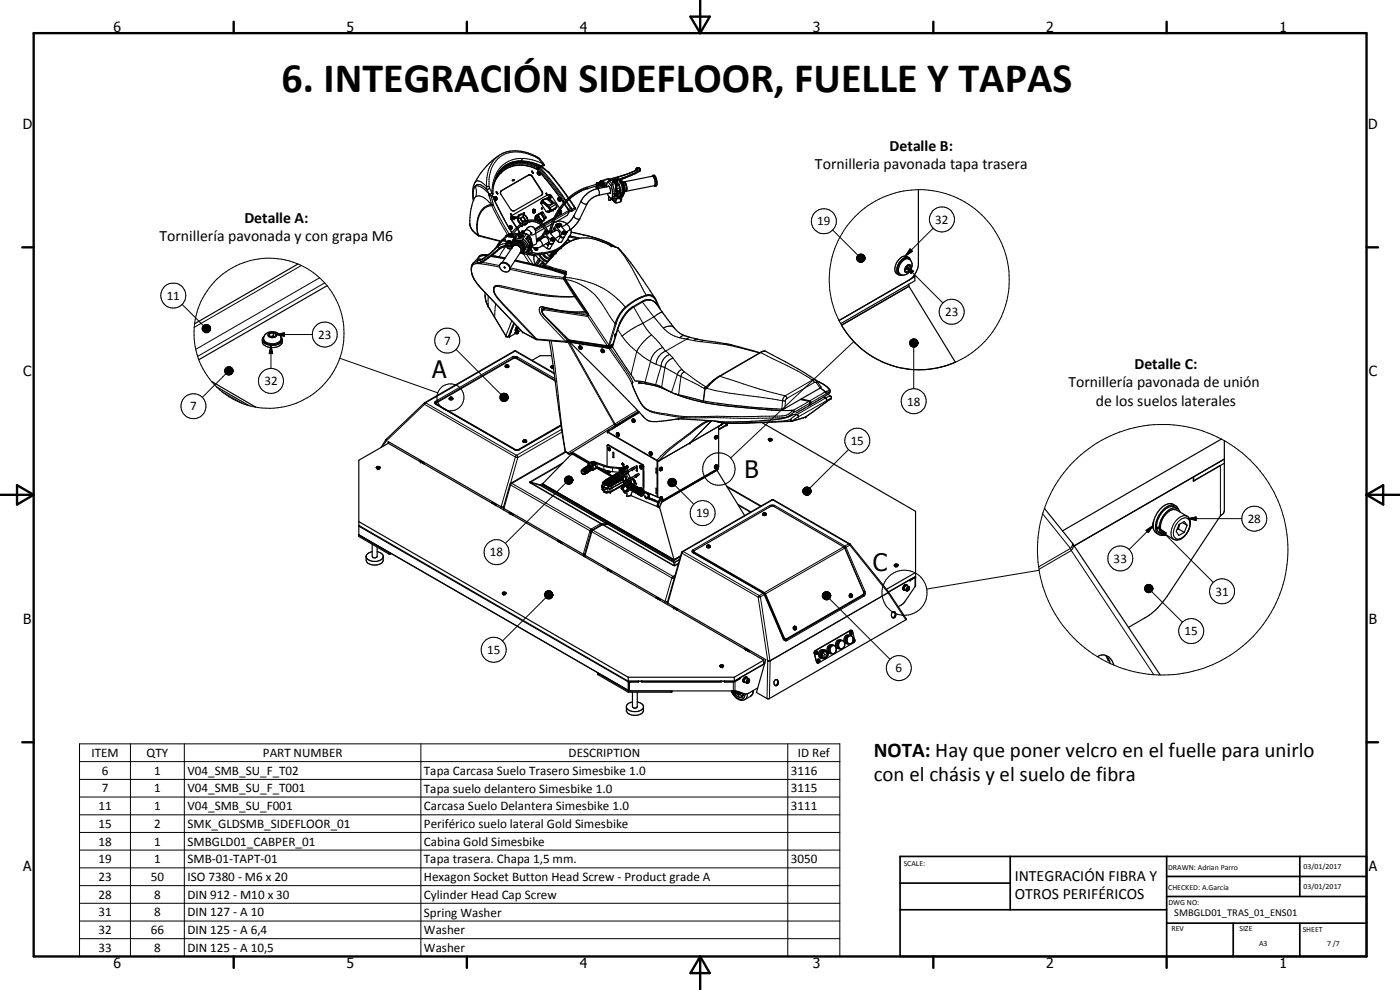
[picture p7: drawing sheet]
<svg xmlns="http://www.w3.org/2000/svg" width="420mm" height="297mm" viewBox="0 0 420 297" stroke-linecap="round" stroke-linejoin="round" font-family="sans-serif">
<defs><g id="words">
<text font-size="12.6" x="84.5" y="27.5">6. INTEGRACIÓN SIDEFLOOR, FUELLE Y TAPAS</text>
<g font-size="7.2">
<text x="129.7" y="113.5">A</text>
<text x="223.5" y="143.4">B</text>
<text x="261.9" y="171.3">C</text>
</g>
<g font-size="6.3">
<text x="262.2" y="227">NOTA: Hay que poner velcro en el fuelle para unirlo</text>
<text x="262.2" y="234.2">con el chásis y el suelo de fibra</text>
</g>
<g font-size="4.7">
<text x="267" y="45.3">Detalle B:</text>
<text x="244.6" y="50.7">Tornilleria pavonada tapa trasera</text>
<text x="73.4" y="66.9">Detalle A:</text>
<text x="47.9" y="72.3">Tornillería pavonada y con grapa M6</text>
<text x="340.5" y="110.8">Detalle C:</text>
<text x="320.7" y="116.2">Tornillería pavonada de unión</text>
<text x="328.9" y="121.7">de los suelos laterales</text>
<text x="304.6" y="264.2">INTEGRACIÓN FIBRA Y</text>
<text x="304.6" y="269.6">OTROS PERIFÉRICOS</text>
</g>
<g font-size="4.2">
<text x="34" y="9.6">6</text>
<text x="104" y="9.6">5</text>
<text x="174" y="9.6">4</text>
<text x="244" y="9.6">3</text>
<text x="314" y="9.6">2</text>
<text x="384" y="9.6">1</text>
<text x="6.8" y="38.7">D</text>
<text x="410.6" y="38.7">D</text>
<text x="7" y="112.9">C</text>
<text x="410.8" y="112.9">C</text>
<text x="7" y="187.1">B</text>
<text x="410.8" y="187.1">B</text>
<text x="7" y="261.4">A</text>
<text x="410.8" y="261.4">A</text>
<text x="34" y="290.4">6</text>
<text x="104" y="290.4">5</text>
<text x="174" y="290.4">4</text>
<text x="244" y="290.4">3</text>
<text x="314" y="290.4">2</text>
<text x="384" y="290.4">1</text>
</g>
<g font-size="3.9">
<text x="245.3" y="67.6">19</text>
<text x="280.7" y="67.1">32</text>
<text x="50" y="90">11</text>
<text x="283.6" y="94.8">23</text>
<text x="95.5" y="101.7">23</text>
<text x="133.3" y="103.5">7</text>
<text x="79.4" y="115.6">32</text>
<text x="57.1" y="123.1">7</text>
<text x="272.2" y="121.7">18</text>
<text x="255.3" y="133.5">15</text>
<text x="208.9" y="155.2">19</text>
<text x="374.5" y="156.9">28</text>
<text x="147.1" y="167">18</text>
<text x="334.2" y="168.8">33</text>
<text x="364.8" y="178.7">31</text>
<text x="355.5" y="190.6">15</text>
<text x="146.2" y="196.2">15</text>
<text x="268.8" y="201.7">6</text>
<text x="27.4" y="227.1">ITEM</text>
<text x="44" y="227.1">QTY</text>
<text x="78.9" y="227.1">PART NUMBER</text>
<text x="170.6" y="227.1">DESCRIPTION</text>
<text x="239.5" y="227.2">ID Ref</text>
<text x="30.6" y="232.5">6</text>
<text x="46.3" y="232.5">1</text>
<text x="56.2" y="232.5">V04_SMB_SU_F_T02</text>
<text x="127.2" y="232.5">Tapa Carcasa Suelo Trasero Simesbike 1.0</text>
<text x="237.4" y="232.5">3116</text>
<text x="30.6" y="237.7">7</text>
<text x="46.3" y="237.7">1</text>
<text x="56.2" y="237.7">V04_SMB_SU_F_T001</text>
<text x="127.2" y="237.8">Tapa suelo delantero Simesbike 1.0</text>
<text x="237.4" y="237.7">3115</text>
<text x="29.5" y="243.1">11</text>
<text x="46.3" y="243.1">1</text>
<text x="56.2" y="243.1">V04_SMB_SU_F001</text>
<text x="127.2" y="243.2">Carcasa Suelo Delantera Simesbike 1.0</text>
<text x="237.4" y="243.1">3111</text>
<text x="29.5" y="248.4">15</text>
<text x="46.3" y="248.4">2</text>
<text x="56.2" y="248.4">SMK_GLDSMB_SIDEFLOOR_01</text>
<text x="127.2" y="248.5">Periférico suelo lateral Gold Simesbike</text>
<text x="29.5" y="253.7">18</text>
<text x="46.3" y="253.7">1</text>
<text x="56.2" y="253.7">SMBGLD01_CABPER_01</text>
<text x="127.2" y="253.8">Cabina Gold Simesbike</text>
<text x="29.5" y="259">19</text>
<text x="46.3" y="259">1</text>
<text x="56.2" y="259">SMB-01-TAPT-01</text>
<text x="127.2" y="259.1">Tapa trasera. Chapa 1,5 mm.</text>
<text x="237.4" y="259">3050</text>
<text x="29.5" y="269.7">28</text>
<text x="29.5" y="264.3">23</text>
<text x="45.3" y="264.3">50</text>
<text x="46.3" y="269.7">8</text>
<text x="56.2" y="264.3">ISO 7380 - M6 x 20</text>
<text x="56.2" y="269.7">DIN 912 - M10 x 30</text>
<text x="127.2" y="264.4">Hexagon Socket Button Head Screw - Product grade A</text>
<text x="127.2" y="269.7">Cylinder Head Cap Screw</text>
<text x="29.5" y="275">31</text>
<text x="46.3" y="275">8</text>
<text x="56.2" y="275">DIN 127 - A 10</text>
<text x="127.2" y="275">Spring Washer</text>
<text x="29.5" y="280.3">32</text>
<text x="45.3" y="280.3">66</text>
<text x="56.2" y="280.3">DIN 125 - A 6,4</text>
<text x="127.2" y="280.3">Washer</text>
<text x="29.5" y="285.6">33</text>
<text x="46.3" y="285.6">8</text>
<text x="56.2" y="285.6">DIN 125 - A 10,5</text>
<text x="127.2" y="285.7">Washer</text>
</g>
<text font-size="3.1" x="352.4" y="275">SMBGLD01_TRAS_01_ENS01</text>
<g font-size="2.4">
<text x="271.2" y="259.7">SCALE:</text>
<text x="350.6" y="261">DRAWN: Adrian Parro</text>
<text x="391.2" y="260.6">03/01/2017</text>
<text x="350.6" y="267.1">CHECKED: A.García</text>
<text x="391.2" y="266.7">03/01/2017</text>
<text x="350.6" y="271.4">DWG NO:</text>
<text x="351.6" y="279.3">REV</text>
<text x="372" y="279.4">SIZE</text>
<text x="391" y="279.6">SHEET</text>
<text x="377.9" y="283.8">A3</text>
<text x="398.3" y="283.8">7 /7</text>
</g>
</g></defs>
<g fill="none" stroke="#000" stroke-width=".35">
<path d="M142.1 59.9a17.6 17.6 0 0 0-1 8 5.2 5.2 0 0 0 2.6 2.9l6.7 1.7M147.5 58.6l.1 .1M147.8 58.6l3.4 7.1 2.4 4.1M148.2 59.2a.57 .57 0 0 0 .2 .6 .57 .57 0 0 0 .6 .1M148.2 59.2v.2M148.3 59.2v.3a.45 .45 0 0 0 .4 .4 .45 .45 0 0 0 .5-.3M148.4 59.1l-.1 .1M148.4 59.1h.1M148.5 59h.1M148.5 59l-.3 .2M148.5 59.1l-.3 .1M148.6 59l.5 .4v.5l-.3 .2-.4-.2"/>
<path d="M148.7 59.3l.3 .1v.2zM148.7 59l-.1 .1M148.7 59.3l.2 .1M148.9 57.6h.1M149 59.4l-.1 .2M149 57.5l.3 .7-.4-.6M149 57.5l-.1 .1M149 57.6l.3 .4M149 57.6h.1M149 59.9v.1M149.2 58h.1M149.2 58l.1 .2"/>
<path d="M150.5 57.2l8.2-4.7h.5l.6 .4 2.9 4.5 .1 .8-.3 .3-8.4 4.8-.8-.4-3-4.7a.66 .66 0 0 1 .2-1zM150.9 51.4l-1.9 2.1-.8 2M150.9 50.8l-1.2 1.2-1 1.5M153.4 48.8a8.7 8.7 0 0 0-5.5 8.5l-.2 1.4-.6-.1-.2-.3M153.7 54.1h.1M153.8 54.1l.1 .1M153.9 54.2h.1M154.1 53.9l.1 .1M154.1 53.9l-.3 .2M154.2 54h.1M154.2 53.8l.1 .2-.6 .1M154.2 53.8l-.5 .3"/>
<path d="M154.2 53.8l-.1 .1M154.2 54l-.3 .2M158.7 52.5h.4l.6 .5 3 4.7-.1 .8M158.7 52.5l-8.3 4.8M159.6 51.4l.3 .4M159.7 51.4l.4 .6-.5-.6M159.7 51.4h-.1M159.9 51.8l.1 .2M159.9 51.8h.1M161.3 51.7l.2 .7M161.3 51.7l.3 .8 .5-.1M161.4 51.6l-.1 .1"/>
<path d="M161.5 51.6l-.1 .4 .1 .2 .5 .2 .3-.3M161.7 51.5l-.3 .1M161.7 51.5h.2M161.7 51.4l-.3 .2M161.7 51.7l.2 .3 .2-.2M161.7 51.7h.1M161.8 51.5a8.2 8.2 0 0 0-6.6-1.8 8.1 8.1 0 0 0-6.9 5.3M161.8 51.7l.2 .2M161.9 51.5l.4 .4M161.9 51.6l.2 .2M161.9 51.6l-.2 .1M161.9 51.6l-.1 .1"/>
<path d="M162 51.9v.1M162.1 51.8l-.1 .1M162.1 49.8h.7l.3-.7-1-1.3a11.2 11.2 0 0 0-12.2-1.2 20.6 20.6 0 0 0-7.8 9.4l-.2 1.5 .2 2.6M162.3 51.9l-.3 .6-.5-.2M162.3 51.9l5.8 7.4M162.5 49.8v.1a18 18 0 0 1 5.3 5.6l2.8 3.9M163.1 59.9l-.3 .2M163.2 59.8l-.4 .3M163.3 49.3l.1 .3-.3 .1M163.9 58h.1M163.9 58l.3 .6M163.9 58l.1 .2"/>
<path d="M164 58l.3 .5-.3-.3M164 58h-.1M164.3 59.4l.1 .1M164.4 59.5h.1M164.4 59.5l1.4 1.2M164.6 59.1v.1M164.7 59.3l.2 .2M164.7 58.9v.5h.6M164.7 58.8v.1M164.7 58.9h.1M164.7 58.8v.6M164.8 58.9l.5 .2"/>
<path d="M164.9 59.5l.2 .1M164.9 58.8h-.2M164.9 59.5l.1 .1M165 59.1l.1 .1v-.1M165 59.1h.2M165 59v.1M165 58.8l.3 .3M165.2 59.1l-.1 .1M165.2 59.5h.1M165.2 59.5l-.1 .1M165.3 59.1v.3M165.3 59.4l-.1 .1"/>
<path d="M167.5 59.5v.3l.2 .3M167.5 59.5l.1 .4M167.6 59.4a.55 .55 0 0 0-.1 .7 .55 .55 0 0 0 .7 .1M167.6 59.4l-.1 .1M167.8 59.3l-.3 .2M167.8 59.3l-.2 .1M167.8 59.3h.2M167.8 59.3h.3M167.9 59.6h.1M168 59.6l.2 .1M168.1 59.3l.3 .3-.1 .5M168.1 59.5h-.2l.2 .4 .1-.3"/>
<path d="M168.1 59.5l.1 .1M168.1 59.5l-.1 .1M168.1 59.8h.1M168.2 59.6l-.1 .2M168.4 59.8l.4 .6M168.4 59.9l-.1 .2M170.9 59.7l1.7 2.9-1 .8-.9-.2M178.9 56l.2 .4M179 56l1.5-.5 .1 .5M179.1 55h.2M179.1 55l-.1 .3M179.1 55h.1"/>
<path d="M179.1 55.8h.1M179.2 55l-.2 .1M179.2 55.9h.1M179.2 55l.1 .1M179.2 55.8v.1M179.2 55l.1 .2M179.3 55.2l.6-.2-5.3 1.8a14.9 14.9 0 0 0-5.4 4M179.3 55v.1M179.3 55.1h.1M179.3 55.1v.1M179.4 55.1l-.3 .2M179.4 55.3l.1 .2"/>
<path d="M179.4 55.3l.1 .1M179.4 55.3h.1M179.4 55.4h.1M179.5 55.3v.5M179.5 55.7h.1M179.5 55.6l-4.2 1.3a15.2 15.2 0 0 0-5.8 4.3M179.5 55.6v.1M179.5 55.7l-.2 .1M179.5 55.5v.1M179.5 55.7v.1M179.5 55.5l.7-.1-.7 .2M179.7 55v.1"/>
<path d="M179.9 54.8h.1M179.9 54.8l-.7 .2M179.9 54.8l-.8 .3M180 55v.1M180 54.9h.1M180 54.8v.1M180 54.8l-.7 .2M180 54.9l-.6 .2M180 54.9l-.7 .1M180 54.9l-.7 .2M180.1 54.5v.6M180.2 54.4l-.1 .1"/>
<path d="M180.2 55.1v.1M180.2 55v.1M180.2 55.1l-.7 .3M180.2 55l-.8 .3M180.2 55.1l-.7 .2M180.2 55.2h.1M180.2 55.2v.4M180.2 55.2l-.7 .2M180.2 55.6h.1M180.2 55.5l.1 .1M180.2 55.3l-.7 .2M180.2 55.5l-.7 .2"/>
<path d="M180.2 55.5l-.7 .3M180.2 55.6l-.7 .2M180.3 54.4h.1M180.3 54.4l-.3 .2M180.3 54.4l.2 .1M180.4 54.4h-.1M180.4 54.4h.1M180.4 54.8l-.4 .1M180.4 55.5h.1M180.4 54.4l.1 .2M180.4 54.5l.1 .1M180.4 55.5h-.2"/>
<path d="M180.5 55.4l.2 .6M180.5 55.4l-.1 .1M180.5 56h.1M180.5 54.5v.1M180.5 54.2l1.5 .9M180.5 54.2v.1M180.5 54.3l-.3 .1M180.5 55l.1 .4M180.5 55l-.3 .1M180.5 54.6l-.1 .2M180.6 54.3l-.4 .1M180.6 54.8h.1"/>
<path d="M180.6 54.8l.1 .1M180.6 54.8l-.1 .2M180.7 54.8v.1M180.7 55.9l-1.6 .5M180.7 54.9l.1 .2M180.7 54.9h.1M180.7 54.9l.1 .3M180.7 54.4h-.3M180.7 54.9l.3-.2-.3 .2M180.7 55h.1M180.7 54.4h.1M180.8 54.9h-.1"/>
<path d="M180.8 54.4h.1M180.8 54.4h-.5M180.8 54.9h.2l-.2 .1M180.8 55.2h.1M180.8 55.1v.1M180.8 54.4l.1 .1M180.8 54.4l-.4 .1M180.8 54.4l-.3 .1M180.8 54.6l.1 .1M180.9 56l.4 .3M180.9 54.5l-.1 .2h.1M180.9 54.5l-.4 .1"/>
<path d="M180.9 55.2h-.1M181 55.1l.3 .2v.5M181 55.1l-.1 .2M181 54.7l-.4 .1M181 54.7l-.3 .1M181 54.7l.1 .2M181.1 54.9l-.3 .1M181.1 55.9l.2 .1M181.1 55h.1M181.1 54.9v.2M181.1 55l-.3 .1M181.1 55.1l-.3 .1"/>
<path d="M181.3 55.4h-.8M181.3 55.8l-.7 .2M181.3 55h.1M181.3 55l-.3 .1M181.3 55a.51 .51 0 0 1 .4 .5 .51 .51 0 0 1-.4 .5M181.3 55.4v.6M181.3 55.8h.1M182 55.1h.1M182 55.1v1M182.3 58l.4 .9 .6 .6M182.5 54.6l-.4 .6v.9M182.5 54.6l.8 1"/>
<path d="M182.7 58.8v1.2l.5 .1 .1-.6M182.8 55.9l-3.9 .8a7 7 0 0 0-4.5 3.5l-2.6 5.3-1 1.1-2.2 1.5M182.8 55.9l.3 .7a1.16 1.16 0 0 1-.2 1.4h-.1M182.8 55.9l-.4 .1M182.9 54.2l-.6 .5M182.9 54.2l.9 1.1M182.9 54.2l-.4 .4M183 53.9l-.6-.3-1.8 .6M183 53.9h.1M183.1 53.9l.7 .1M183.2 57.9l-4.3 .9a5.7 5.7 0 0 0-2.7 2.3l-2.8 5.5-1.2 1.5-2.3 1.5M183.3 59.5l.5 .1 .6 1"/>
<path d="M183.3 55.6l.5 1.9v1.7l-.5 .3M183.7 59.6l.3 .1M183.7 59.6h.1M183.7 59.6l.4 .1M183.8 55.3l.5 1.8 .1 2.1-.3 .5M183.8 55.3l-.5 .3M183.8 59.6h.1M184 59.7l.1 .5M184.1 59.6v.1M184.1 59.6h.1M184.1 59.6v.7M184.2 54.1a.45 .45 0 0 0 .4 .5 .45 .45 0 0 0 .5-.5l-.7-.1-.5 .4"/>
<path d="M184.3 59.6l2.3-.5-.3 1.3M184.3 59.6h-.2M184.4 54.1h.5l-.5 .2zM184.7 55.7l.2 1.4M184.7 55.7l.2 1.8M184.9 55.7h.1M184.9 55.7l.2 1.7M184.9 59.6l-.2 1 .2 .2M184.9 59.6h.1M184.9 57.5v.1M184.9 55.7l.2 .8M185 54.1l.3 .3"/>
<path d="M185 56.5l.2 .9M185.1 57.4h.1M185.1 56.5l.1 .8M185.2 57.3v.1M185.2 58l-.8 .2v.7l.6-.1M185.3 58l-1.5 .1M185.3 58l.2 .2M185.3 58l-.5 .2M185.4 53.7l-2.5 .5M185.4 53.7l-2.6 .5M185.4 53.7l.9 1.1M185.4 53.7l.4 .2 .9 1"/>
<path d="M185.5 55.3l.3 .2M185.5 55.3l-.8 .3M185.5 55.3l-.6 .1-.2 .3M185.5 55.3h.1M185.5 58.2l-.7 .1M185.6 55.5l-.7 .2M185.6 55.5h.1M185.8 55.5l-.9 .2M185.8 55.5l.2 .9M185.9 57.8l-.6 .2M185.9 57.8h.1M185.9 57.8l.2 .3"/>
<path d="M185.9 55.8l.4 1.5-1.2 .4-.2-.2M186 56.4v.7M186 56.4l-.9 .1M186 56.5l.1 .6M186 56.3l.2 .8M186 57.8l.4 .1M186 54.1l.3 .1M186 57.1l-.8 .3M186 57.1l-.8 .2M186.1 58.1l-.6 .1M186.1 59.5l-.5-.1-.7 .2M186.1 59.5l-1 .2-.3 1"/>
<path d="M186.1 59.5l.2 1-1.1 .3h-.5l-.3-.2-.1-1M186.1 57.1l-1 .3M186.1 57.2h.1M186.3 54.8l.5 2.5-.1 1.8M186.3 54.8l-2.5 .5M186.3 54.1h.1M186.3 54.8l.4 .1M186.3 54.1l.4 .3 .5 .8 .3 2.2M186.3 54.2l.8 1.7M186.4 57.9v.1M186.4 58l-.3 .1M186.4 58l-.3 .8-.6 .2-.7-.3v-.5"/>
<path d="M186.5 54.4l.1 .1M186.7 54.9l.4 1.9v1.7l-.4 .6M186.7 59.1l-.1 .1M186.8 54.8l.4 1.5M186.8 57.7l-.8 .1M186.8 58.4l-.5 .1M186.9 54.7h.5M187.1 57.4l-1.2 .4M187.2 56.3l.1 .3M187.2 56.3v1.6M187.3 54.6h.1M187.3 56.9v.5"/>
<path d="M187.3 57.6l-.2 .4M187.4 52.5l-1.5 .5M187.4 52.5l-4.6 1.3M187.4 54.7l.6 1.1M187.4 54.6l.6 1.2M187.5 57.4l-.4 .8M187.5 54.8l.4 .7M187.9 55.6l.1 1.5M187.9 57.4l-.4 .1M188 55.8v1.3M188 57.1l-.1 .3M188 57.1l-.1 .1"/>
<path d="M188 55.8v1.4M188 57.2l-.1 .2M190.8 51.1v-.4a.7 .7 0 0 1 1.1-.3 .7 .7 0 0 1 .1 1l-6.1 2.6M191.2 51l-3.8 1.5M191.5 50.6l-.3 .4M192.1 50.6v.1M195.8 52.9l.6 .8a2.31 2.31 0 0 1 0 2l-8.5 1.7M195.8 52.9l-8.5 1.7M195.9 52.6a.95 .95 0 0 1 1.1 1l.2 1.8-.2 .4-.4 .1M196 52.6a2.76 2.76 0 0 1 .6 3.3M196 52.6l-.3 .3M196.3 55.8l.3 .1"/>
<path d="M275.6 56.9v22.6a6.7 6.7 0 0 1-2.8 4.6l-21 12.1 22.8-13.2M89.4 79.2l-31 18M144.3 77.9h-.1M146.2 76.8l-.2-.1a2.77 2.77 0 0 0-2.3 .5l-1.8 1.8a5.2 5.2 0 0 0 1.1 5.9l13.9 14.8 4.3 2.2 8.7 .8 1.2-.5M146.5 76.5l-2.3 .1-.8 .9M147.3 76.9l4.2 .7M147.6 76.7l4 .7M147.8 76.5l-.1 .2M149.1 74.3l-2 1.8-2.6 1.8M150 79.4a1.68 1.68 0 0 1 2.2-.1 1.68 1.68 0 0 1 .4 2.1 1.84 1.84 0 0 1-1.9-.2 1.84 1.84 0 0 1-.7-1.8zM150.1 72.4l-1.2 1.8M150.6 72.3l-1.7 1.9"/>
<path d="M150.7 78.8a1.8 1.8 0 0 1 2.2 2.2M150.7 78.8l-.6 .5M150.8 72.2l.5 .1M150.9 72.2l-.3 .1M150.9 72.2l.9 .2 .5 1.2 1-.1 .1 .2a.88 .88 0 0 1-1.2 .3h-.1M150.9 72.1v.1M151 72.1v.1M151.7 72.1l.5 .9 .4 .1 .6-.3M151.7 72l-.8-.1-.3 .4M151.7 72v.1M151.9 70.7h.1M152 70.7h.3"/>
<path d="M152.1 74h-.2a4.6 4.6 0 0 0-3.3 1.9l-2.8 2.1a2.84 2.84 0 0 1-2.2 1l-.2-.1a.65 .65 0 0 1 .3-1.1l.6 .1a13 13 0 0 0 4.6-3.7M152.1 74l.3 .5 .8 .1M152.1 70.7h-.2M152.1 72.7l.4 .2M152.1 70.6v.1M152.1 72.7l.3 .2M152.1 70.6l-1.4 1.4M152.2 70.6h.1M152.3 72.6l.3 .2M152.3 72.4v.2M152.3 70.7l2 .7M152.3 70.6l.1 .1"/>
<path d="M152.3 70.6l-.1 .1M152.4 72.4h-.1M152.4 70.7h.3M152.4 72.9h1.3a2.28 2.28 0 0 1 2.3-.7 2.28 2.28 0 0 1 1.6 1.8l-.3 1.2M152.4 70.7h-.1M152.4 70.6h.1M152.5 70.7h.1M152.5 70.6l-.1 .1M152.5 70.6l.5-.5-.7 .6M152.6 70.7h.1M152.6 70.6h-.1M152.6 70.6h.1"/>
<path d="M152.6 70.6l.2 .1M152.6 70.7v.1M152.6 70.5v.1M152.6 70.5l.1 .1M152.7 70.6h.1M152.8 72.2l-.5 .2-.2 .3M152.8 70.7l-.2 .1M152.8 70.6v.1M152.8 68.1l.2 .5 .3 .1M152.9 70.1h.1M152.9 72.3l.2 .4-.4 .1-.4-.2M152.9 72.2l-.5 .2"/>
<path d="M152.9 72.2l.3 .1 .1 .3M152.9 70.1h.3M152.9 70.1l-.5 .6M152.9 70.1l-.5 .5M152.9 70.8l.1 .1M153 70.8l.1 .1M153 70.7v.1M153 70.8h.1M153.1 70.9h.1M153.1 70.8v.1M153.1 72.5l-.5 .2M153.1 70.1l-.5 .4"/>
<path d="M153.2 70.1l-.5 .5M153.2 70.1h.1M153.2 72.8l-.7 .1M153.2 70.1l-.4 .5M153.2 64.2l.4 .5-.4 .6 .2 .6 1.6 2.5M153.2 64.2l.5 .5M153.2 64.2h.1M153.2 67.8l-.5 .4M153.2 74.5l-.4 .1M153.2 64.2l.2 .2M153.3 72.6l-.1 .2M153.3 68l.1 .2"/>
<path d="M153.3 72.5v.1M153.3 64.4l.3 .3M153.4 68l-.2 .2 .3 .1 .1-.2M153.4 68l.2 .1M153.4 68l-.2 .1M153.4 70.3l-.5 .6-.1-.3M153.4 70.3l.2 .1M153.4 68.2v.1M153.4 70.3h.1M153.5 70.4h.1M153.5 70.4l-.5 .4M153.5 70.4l-.4 .5"/>
<path d="M153.6 70.5l-.4 .4M153.6 72.8h.1M153.6 70.4v.5M153.6 70.9l-.2 .1M153.6 70.5h.1M153.6 68.7h-.6M153.6 68.7l-.2 .1M153.6 68.1l-.2 .1M153.6 74.4l-.4 .2M153.6 70.9h.1M153.6 70.9l-.1 .1M153.6 70.7l-.2 .3"/>
<path d="M153.6 70.7l-.3 .3M153.6 70.5l-.4 .5 .4-.4M153.6 64.7l-.2 .4v.5l1.7 2.7M153.7 70.9l1-.9 .2 .4-.8 .8M153.7 73v1.3M153.7 73a2.13 2.13 0 0 1 2.7-.3 2.13 2.13 0 0 1 .8 2.6l-.1 .1M153.7 68.5l-.1 .2M153.7 73a2.2 2.2 0 0 1 2.5-.3 2.2 2.2 0 0 1 1.2 2.1M153.7 73l-.1 .6M153.7 70.9l.3 .3M153.9 70.1l.2 .4M153.9 65.1l-.1 .3 .3 .3"/>
<path d="M153.9 65.1l-.1 .5 .4 .2M154 65.1a.36 .36 0 0 0 0 .5 .36 .36 0 0 0 .5 0v-.2M154 65.1h.2M154 65l-.1 .1M154 73.8l-.1 .1M154 73.8l-3.3 5M154.1 73.6l-.1 .3M154.1 65.3l.2 .1M154.1 65.3h.1M154.2 65l.3 .3M154.2 65.3h.1M154.2 73.7h1.2"/>
<path d="M154.2 73.7h1.3M154.2 73.7l-.2 .1M154.2 65.1l.3 .3M154.2 65.2l-.1 .1M154.2 65.2l.1 .1M154.2 65.2v.1M154.3 65.3v.1M154.3 65.3h.1M154.3 70.9l.2 .3M154.4 65.7l-.2 .1M154.4 65.7h.1M154.5 78.3l11.3 2.8 3.9 1.3"/>
<path d="M154.5 65.4l-.3 .4M154.6 71.9l2.1 .3M154.6 71.9l-.4 .3-.4 .7M154.6 78.1a124.8 124.8 0 0 1 15.2 4M154.7 71.4l-.9 .7-.1 .9M154.7 71.4l2.2 .4M154.7 71.4l-.1 .5M154.8 65.2l.2 .2zM154.8 65.4h.1M155.3 68.7l-1.7 1.8M155.3 68.7l.7 1.2M155.3 65.4l.2 .9 .8 .9"/>
<path d="M155.4 68.7l.8 1.2M155.4 65.4h-.1M155.4 65.3l.9 .3M155.4 65.3l-.1 .1M155.4 73.7l.7 .5M155.5 73.7l.7 .5M155.5 65.4l.8 .2M155.7 69.9h.3M155.7 69.9l2.2 .3M155.7 69.9l-1 1.5M155.7 69.9l-.6 .4-1.2 1.7M155.8 64.5l-.5 .9"/>
<path d="M155.8 64.6l-.3 .2M155.9 70.4l.7-.1 .2 .4-.6 .3-.3-.2-.1-.3M155.9 70.4l-.3 .5M155.9 70.4l-.1 .1M155.9 64.5l1.1-.1v.8M155.9 64.4l-.2 .2M156 70.5l.5-.1-.1 .3zM156 69.9l2.1 .3M156.1 75.9h.7M156.1 74.2l.3 1.2-3.3 5M156.2 74.2l.3 .9-.2 .4M156.2 64.3l-.4 .2"/>
<path d="M156.3 65.6l.1 .5M156.4 65.4l-.1 .2M156.4 67.7l.2 .2zM156.5 65.4l-.1 .4 .3 .5M156.5 64.3l-.6 .1M156.5 75.2l-.2 .3M156.5 66.2l.2 .1M156.5 65.3l-.2 .1M156.6 70.3l.4 .4M156.7 69.4v.6M156.7 69.4h.4M156.7 66.3l.1 .1"/>
<path d="M156.7 69.8l.2 .2M156.7 64.3l.9 .3 .6 .7M156.7 72.2a3.1 3.1 0 0 1 1.4 2M156.8 67.4h.8M156.8 75.9l.6 .3 1.3 .2M156.8 66.4l-.1 .5M156.9 66.5l-.1 .4M156.9 71.8l-.2 .4M156.9 71.8l1.2 1 .4 1.2M156.9 65.2l.6 .5M156.9 65.2l-.4 .2M157 69.6h.1"/>
<path d="M157 70h.1M157 75.6l-.3 .1M157 65.2h-.1M157 65.2l-.6 .2M157 75.6l-.9 .3M157 70l.7-1a1.54 1.54 0 0 1 1.8-1 1.54 1.54 0 0 1 1.2 1.6l.4 3M157 65.2l.5 .5M157 69.6l.1 .1M157 65.2h.1M157.1 64.4h.1M157.1 64.4l1.1 1M157.1 69.4l-.5 .2"/>
<path d="M157.1 69.4l.1 .1M157.1 69.6h-.2l.2 .1M157.1 63.8l.2 .3zM157.1 64.4l-.1 .8M157.1 69.6v.1M157.2 69.5l.1 .2M157.2 69.5l.1 .1M157.3 66.3l-.5 .1M157.3 66.3l-.2 .2M157.3 75.8l-.3 .1M157.5 74.9l-.5 .7M157.5 66.1l-.2 .2"/>
<path d="M157.5 65.7v.4M157.5 65.7l.1 .3M157.6 66l-.3 .4-.5 .1M157.6 66l-.1 .1M157.6 66l.6 .3M157.8 71.6l.6-.1 .2 .7M157.8 71.6l1.1 1.3M157.8 67.3l-.2 .1M157.9 67.2l-.3 .2M157.9 70.2l.7 .5a3 3 0 0 1 1 2.4M157.9 70.2l-1 1.6M158.1 70.2l.9 .8 .5 1.1"/>
<path d="M158.1 70.2h-.2M158.1 74.2v1.2l-.6 .4M158.2 66.9l.1-.2-.3 .4M158.2 66.9l-.4 .4M158.2 65.3l.2 .9M158.2 66.9l-.3 .4M158.4 75.4l-1.6 .5M158.4 75.4l.3 1M158.5 74l.2 .9-.3 .5M158.5 74l-.4 .2M158.6 72.2l.3 .6M158.6 74l.1 .7 .2-.4"/>
<path d="M158.7 76.4h.1M158.7 71l-.6 .1-.3 .5M158.7 71h.1M158.7 71l.2 .7M158.7 73.9l.2 .4M158.7 75v1.2h.4M158.8 66.5a8 8 0 0 0-3.5 2.2M158.8 66.5l1.9 .1 1.3 .6 1.8 1.9M158.8 66.5h.2M158.9 72.8v.1M158.9 70.8v.1M158.9 73.4h.1"/>
<path d="M158.9 71.7l-.3 .5M158.9 71.7l.3 .6M158.9 73.4l.6 .1M158.9 73.4l-.2 .5M158.9 73.4l-.4 .6M158.9 73.4l-.3 .6M158.9 76.2l-.2 .2M159 76.2l.6 .4 .6-.1M159 76.2h.1M159.2 73.1l.5 .1M159.2 73.1l-.3 .3M159.2 72.3l-.3 .6"/>
<path d="M159.2 72.3l-.3 .5M159.2 74.3h-.3M159.2 73v.1M159.2 74.3l-.7 .9M159.3 76l1.2 .4M159.3 74.2l.1 .3M159.4 70l-.5 .9M159.4 72.9h.1M159.4 72.9l-.2 .1M159.4 73.5l-.7 .4M159.4 74.5l-.4 .7v1M159.4 74.5h.1"/>
<path d="M159.5 70h-.1M159.5 72.9l.2 .2M159.5 74.5l.2 .8M159.5 73.5h-.1M159.5 74.5h-.5M159.5 75.6l-.4 .6M159.5 75.6l1.6 .4 1.5-.1M159.5 69.9v.1M159.5 69.9h.1M159.5 72.5l-.3 .5M159.5 72.5l.1 .6M159.5 72.5l-.3 .6"/>
<path d="M159.6 69.8l-.1 .1M159.6 75.4l-.1 .2M159.7 73.1l.1 .7-.3 .4-.3 .1M159.7 73.1v.1M159.7 73.2l-.2 .3M159.7 75.3l-.1 .1M159.8 63.3l.1 .1M159.8 63v.3M159.9 63.4h.1M159.9 63.4l.1 .1M159.9 63.5h.2M160 62.9l-.1 .5"/>
<path d="M160 63.1l-.2 .2M160 62.9l-.1 .1M160 63v.1M160 62.9h.5l.1 .3M160 63.3h.1M160 63.2l-.2 .1M160 63.1l-.2 .1M160.1 63.3l-.2 .1M160.1 62.9l-.3 .2M160.1 63.4h.1M160.1 62.9h.1M160.1 63.3v.1"/>
<path d="M160.1 63.5h.2M160.1 63.4h-.2M160.1 63.2l.2 .2M160.1 63.2v.1M160.1 63v.2M160.1 63.3l.1 .1M160.1 63l.2 .3M160.1 63.5v.1M160.1 63.3l.2 .1M160.1 63.2l.2 .1M160.1 63.4l-.1 .1M160.1 63.4v.1"/>
<path d="M160.2 62.8l-.1 .5M160.2 76.5l.1-.1zM160.2 63.4l-.1 .1M160.2 62.8l.3 .3M160.2 62.9h.1M160.2 62.9l-.1 .1M160.2 62.8v.1M160.2 63.4v.2M160.2 63.5h.1M160.2 63.5h-.1M160.2 63.4h.1M160.2 76.5v1.4l.4 1.6"/>
<path d="M160.3 62.8l-.1 .1M160.3 74.6l.3 .4M160.3 62.8v.1M160.3 63.5v.1M160.3 74.5v.1M160.3 63.5l-.1 .1M160.3 63.3h.1M160.3 63.5h.1M160.3 63.5l-.2 .1M160.3 74.5l.3 .4M160.3 74.6l.3 .3M160.4 74.3l-.1 .2"/>
<path d="M160.4 62.9h.1M160.4 63.5h.1M160.4 63.3l-.1 .1M160.4 63.5h-.1M160.5 63.4l-.2 .1M160.5 63.1v.1M160.5 63.2l-.1 .1M160.5 63.5l-.3 .1M160.5 76.4l-.3 .6M160.5 76.4l1.1 1.2M160.5 63.2v.1M160.5 63.2l-.2 .2"/>
<path d="M160.5 63.4v.1M160.6 63.2l-.1 .2M160.6 63.2h.1M160.6 74.8l.2 .1M160.6 74.9l.1 .1M160.6 74.9l.2 .1M160.7 74.5h.2M160.7 74.4l.1 .3h.2M160.9 74.5l.1 .2M161 64.6l-.3 .6 .2 1M161.2 74.3l.1 .5-.5 .2M161.2 74.9h-.4"/>
<path d="M161.3 71.7l-.3 .4M161.3 74.5v.4l-.7 .1M161.3 72.3l-.2 .1M161.4 64.6v.1M161.4 64.6l.1 .3M161.4 65.3v.5M161.4 64.6l.2 .2M161.4 65.8l.1 .1M161.4 65.1v.7M161.5 64.6l.1 .3zM161.5 65.9l.5 .3M161.5 64.3l1.2-.7 .3 .2 .9 1.5-1.1 1"/>
<path d="M161.5 64.4l-.7 .3-.2 .4 .1 1.1M161.5 64.3l1-.4 1 1.4-.7 1M161.5 64.3v.1M161.5 64.4l.1 .3M161.6 71.5l-.2 .8M161.6 71.5h.7M161.6 64.5a1.02 1.02 0 0 0-.7 1 1.02 1.02 0 0 0 .6 .9M161.6 64.6l.1 .3M161.6 65h-.2M161.6 77.6l.4 .2-.1 .2M161.6 77.6l-1 1.8M161.6 71.6l-.3 .5"/>
<path d="M161.6 65.2h.2l-.2 .1M161.6 64.6v.1M161.6 65.2l.5 .8M161.7 64.9l-.2 .1M161.7 64.9l-.3 .3M161.7 64.9l.6 1.1M161.7 65.2h-.1M161.7 76.4a3.9 3.9 0 0 0 2.6 2.3M161.7 72l.1 .1M161.9 78l-.9 1.5M161.9 78l.2 .2M162 76.3a3.7 3.7 0 0 0 2.5 2.1"/>
<path d="M162 66.4v-.1l.1 .2M162 66.2h.3M162 71.5l-.4 .1M162.1 78.2l-.8 1.4M162.1 78.2l.8 .2M162.1 66.3l-.1 .2M162.1 79.8h.1M162.1 65.9v.1M162.1 66.4v.1M162.2 71.5l.1 .1M162.2 71.8h-.4l-.1 .3M162.2 65.9h-.1"/>
<path d="M162.3 66.3h.2M162.3 71.5l.2 .2M162.3 66.1l-.3 .1M162.3 65.8l-.2 .2M162.3 66.3h.1M162.3 66.2v.1M162.3 66.3l.1 .1M162.3 66.1h.1M162.3 76.2h.9M162.3 76.2l-1.8 .2M162.3 60.8l.7-.3 2 1.9M162.3 66l.5 .3"/>
<path d="M162.4 64.2l.8 1.2zM162.4 66.4h.1M162.4 66.4h-.1M162.4 66l-.2 .2M162.4 66l-.1 .1M162.4 66.2v.2M162.4 66.2l.1 .1M162.4 66.2l-.1 .1M162.5 67.6l-2 1.1M162.5 66.4h.1M162.5 66.8h-.2M162.5 66.3h.1"/>
<path d="M162.5 66.3v.1M162.5 60.3l.6-.4 1.5-.5 2.2 1.9M162.6 75.9h.8M162.6 75.9l-.3 .3M162.6 62.4l.1 .3-.2-.1zM162.6 66.7l-.1 .1M162.7 70.8l-1.3 .8-.1 .7M162.7 78.9l-.6 .5 .1 .4M162.7 78.9h.1M162.7 60.7v.1M162.7 60.8l-.4 .2M162.8 76.2l.8 1.1 1.3 .5"/>
<path d="M162.8 78.9l.5 .4M162.8 60.2l1.6 1.3 1-.2 .4-.5M162.8 60.1l-.5 .9 1.6 2.5M162.8 66.3l-.4 .2h-.7M162.8 60.7l.3 .1 1.4 1.2 .7 1M162.8 60.5h.1M162.8 66.3h.1M162.9 78.4l.8 1M162.9 78.4l-.4 .6M162.9 70.4l-.4 .6 .2 .5M163 70.3l-.2 .3 .4 .6M163 66.3l-.5 .4"/>
<path d="M163.1 76.2l1.1 1 1 .3M163.2 79.8h.1M163.3 79.3l.2 .1M163.3 79.3l-.8 .6M163.4 68.5l-2.6 1.5M163.4 79.8l-.5 .2M163.4 75.9l-.2 .3M163.5 69.4l-.6 1 .5 .8M163.6 79.5l-.8 .5M163.6 79.5l-.9 .5M163.6 69.7a.48 .48 0 0 1 .7-.3 .48 .48 0 0 1 .2 .7M163.6 69.7l.3 .4h.6"/>
<path d="M163.6 69.7l.6-.2 .3 .6M163.7 68.2a5.1 5.1 0 0 0-8.1-.4l-2.4 2.3M163.7 68.2l.7 1.1M163.8 69.1l-.4 .4 .1 .4 1.8 2.2a.64 .64 0 0 0 .9 .2 .64 .64 0 0 0 .2-.9l-2-2.2M163.8 69.1l.6 .1M163.9 69.8l.3 .2M163.9 69.8h.2M164 73.1l.6 .6-.7-.5M164.1 76l.8 .9M164.1 69.5h.1M164.1 69.8l.1 .2M164.2 69.6l-.3 .2"/>
<path d="M164.2 69.6v.4M164.2 69.6l-.1 .2M164.2 70h.1M164.4 63.5l.2 .1M164.5 72.7v.1a6.5 6.5 0 0 1-3.3 1.6l-1-.1-.5-.3M164.5 72.7a.9 .9 0 0 0 1.5 .3M164.5 70.1h-.1M164.5 63.4l-.1 .2M164.7 72.6l-.2 .1M164.9 77.8l-.1 .3M165 76.8l.1 .1M165 76.8h.1"/>
<path d="M165 76.8l-.1 .1M165 76.6l-.1 .3M165 76.9h.2M165 62.4l.3 .5M165.1 76.7l-.1 .1M165.1 76.7h.1M165.1 76.7l.1 .1M165.1 76.9l.3 .3 .2-.1M165.1 76.6l-.1 .2M165.2 76.8l-.1 .1M165.2 70.1l1.7-1a1.17 1.17 0 0 1 1.1 1.6l.7 .5 .7-.1M165.3 62.9h.1"/>
<path d="M165.4 77.5l-.5 .3M165.4 71.6l.2-.2 .5 .2v.5M165.4 62.9l-.2 .1M165.5 76.3l-.2 .2M165.5 76.3l-.4 .3M165.5 71.4a.47 .47 0 0 1 .6 .1 .47 .47 0 0 1 0 .6l-.7-.3zM165.5 67.3l-1.8 1M165.5 75.8l-.4 .8M165.5 75.9h.1M165.6 75.9h.1M165.6 75.6l-.1 .3M165.6 75.8v.1"/>
<path d="M165.6 76.3h-.1M165.6 76.3h.1M165.6 71.8l.4 .2M165.6 71.8h.2M165.6 63.2l-.9 .4-.8-.1M165.6 76.2l-.6 .4M165.6 76.4l-.4 .2M165.6 75.7v.1M165.6 75.9l.1 .1M165.6 75.7v.2M165.6 76.2h.1M165.6 75.7l.1 .1"/>
<path d="M165.6 75.8h.1M165.6 76.4h.2M165.7 76.4l-.5 .4M165.7 75.9l.2 .3 .4-.1M165.7 75.8h.1M165.7 76.2l-.1 .1M165.7 76.2v.1M165.7 76.3l.1 .1M165.7 76.4l.3 .3M165.8 75.6l-.2 .3M165.8 76.4h.1M165.8 60.8l-.3 .2"/>
<path d="M165.8 60.7v.1M165.8 71.8l.2 .1M165.9 76.9l-.3 .2 .1-.2M165.9 75.6l-.3 .3M165.9 71.6l-.3 .2M165.9 71.6l.1 .4M165.9 71.6l-.1 .2M165.9 73.1l-.7 1.4-.4 .2-.7-.2-1.1-.8M166 75.6h-.1M166 71.5h.1M166 71.9l-.1 .1M166 76.2l-.2 .2"/>
<path d="M166.1 66.9a3.3 3.3 0 0 1 4.1 .3M166.1 75.5l-2.9 .7M166.2 76l.1 .1M166.2 71.8h.1M166.2 72h.1M166.3 75.4l.2 .3-.2 .4M166.3 75.4l-.2 .1M166.3 75.4v.1M166.3 65.4l-3.4 1.9 3.4-1.9M166.3 75.9h.1M166.3 68.4l-.8 1.5M166.4 68.3l-.1 .7 .3 .3"/>
<path d="M166.4 75.1l-.3 .4M166.4 75.1l-3 .8M166.4 75.9l-.3 .3 .2-.1M166.4 75.9l-.1 .2M166.4 76v.2M166.5 72.1l-.4 .8a.87 .87 0 0 1-1.5-.3 1.22 1.22 0 0 0-1.1-1.5l-2.2 1.2M166.5 62.5l-.5 .4-.8 .1M166.5 62.5l-1.1 .4M166.7 75.9l-.4 .2M166.7 75.7h.1M166.7 75.7l.1 .1M166.7 75.7v.1"/>
<path d="M166.8 75.8a14.3 14.3 0 0 1 5.1-3.7l.6-.2a10.8 10.8 0 0 1 7.5 .4l3.4 1.5 1.9 .5a54.1 54.1 0 0 1 8.4 10.8l2.9 4.4 1.6 3.3M166.8 75.8l-3.7 4.3M166.8 75.7h.1M166.8 61.3l.3 .7M166.8 61.3l-1.8 1.1M166.8 75.6v.1M166.9 67.4l-.6 1.1 .4 .7M167 65l1.2-.7zM167 75.4l-.3 .5M167 75.6v.1M167 67.7l.5 .5 .4-.1M167.1 62.1a3.6 3.6 0 0 1-3.2 1.4"/>
<path d="M167.1 67.6l-.1 .1M167.1 67.6l.7-.1 .1 .6M167.1 62v.1M167.1 61.9l-.6 .6M167.1 67.6l.4-.1 .4 .3M167.2 74.9h.1M167.2 66.3l.1 .1M167.2 67.5v.1M167.3 75.2l-.6 .4v.3M167.3 75.3l-.3 .1M167.3 75.2v.1M167.3 67.8h.2"/>
<path d="M167.3 74.8h.1M167.3 74.9v.1M167.3 74.8v.2M167.3 75l.2 .1M167.4 75.1l-.1 .2M167.5 63.2a18 18 0 0 0-2.6 6.5M167.5 63.2l-.1 .1M167.5 67.8l.2 .2M167.5 67.2l-.6 .2v.5l1.8 2.2 .9 .3 .4-.3v-.3M167.5 67.2l.4 .2M167.6 67.7l-.4 .2 .2 .1 .3-.1M167.6 67.7l.1 .2"/>
<path d="M167.6 67.7l-.1 .1M167.6 63.8h.4zM167.7 67.1l-.1 .1M167.7 68h-.1M167.7 60.1l.3 .2 .3-.2M167.7 67.1h.6l.3 .4-.1 .2M167.7 67.1l-.2 .1M167.7 67.9v.1M167.7 60.1l.5 .1M167.8 63.5h.1M167.8 67l-.1 .1M167.8 63.4h.1"/>
<path d="M167.9 63.4v.1M167.9 67.8v.1M167.9 68.1l-.1 .1M167.9 67.9v.2M167.9 74.5l.2 .1M167.9 70.8l-1.4 .8M167.9 70.8l.8 .6 .6-.2M167.9 67.4l.3 .2M167.9 62.4l-2.4-3.7-.7-.4-11.2 6.4M168 63.2l.1 .3M168 67.4h.1M168.1 70.7l-.2 .1"/>
<path d="M168.1 67.4l1.9 2.4M168.1 63.7l-.4 .1M168.1 63.7l-.1 .1M168.1 67.3l-.2 .1M168.1 67.3l.1 .3M168.1 63.5v.2M168.1 67.3v.1M168.2 62.9l.3 .6-.3 .8M168.2 67.6h.1M168.3 74.3h.1M168.3 74.3l-2 1.1M168.3 60.1h.1"/>
<path d="M168.5 67.4v.4M168.5 67.7l-.2 .2zM168.5 67.7h.1M168.5 73.9l-.2 .4M168.5 73.9l-2.1 1.2M168.6 74h.1M168.7 74l-.1 .1M168.7 73.8h.2M168.8 69.6v.1M168.8 60.4l.3-.3-.2 .3M168.8 60.3v.1M168.9 69.5l.3-.2 .5 .4a.47 .47 0 0 1-.5 .4 .47 .47 0 0 1-.4-.4"/>
<path d="M168.9 69.5l-.1 .2M168.9 73.8v.1M168.9 69.5h.4l.3 .6M168.9 69.5v.1M168.9 60.4h-.1M168.9 60.3v.1M168.9 60.3l.3 .5M169 69.8l.4 .2M169 69.8h.2M169.2 69.8l.2 .2M169.2 60.8l-1.7 2.4M169.3 69.6l.1 .4"/>
<path d="M169.3 69.6l-.3 .2M169.3 69.6l-.1 .2M169.3 73.2l.1 .1M169.4 71.1l-.8 1.4a.75 .75 0 0 1-1.2-.1l-.8-.9M169.4 73.3l-.3 .4M169.4 73.3l-.5 .5M169.5 61.2a18.8 18.8 0 0 0-4.2 8.8M169.5 61.2l1.2 1.9M169.6 70.1h.1M169.7 72.8l.5 .2M169.8 72.6l.5 .3M169.9 70.1l-.6 1.1"/>
<path d="M170.2 62.2l.5 .8M170.2 69.7l-.2 .1M170.3 69.4l-.1 .3M170.3 69.7l-.3 .2M170.3 69.6l-.1 .1M170.4 71.8l-2.1 2.5M170.4 71.8l-1.9 2.1M170.4 71.8l.7 .6M170.6 63.2l.1 .2M170.7 63.1l-.1 .1M170.7 63.4h.2M170.7 63.4v.2l.2-.2"/>
<path d="M170.7 63.2h-.1M170.7 63.1v.1M170.9 63.4l-.6 1.2-3.2 1.9M171 70.8l3.1 .7M171.2 70.4l-.8 1.4M171.2 70.4l-.7 1M171.4 68.7l-.2 1.7M171.4 69.6l3.7 .8a27.3 27.3 0 0 1 9.7 3.8M183.2 73.7h.1M184.1 60.2h.1M184.8 60.7v.1M270.5 78.4a1.72 1.72 0 0 1 1.9-.9 1.72 1.72 0 0 1 1.3 1.5v.9a2.89 2.89 0 0 1-3.2 2.5 1.94 1.94 0 0 1-.7-3.1z"/>
<path d="M272.7 77.3a1.99 1.99 0 0 0-2.9 .6 3.2 3.2 0 0 0-.8 4.1l.7 .5M273.3 78.2a1.35 1.35 0 0 0-1-1.1 1.35 1.35 0 0 0-1.4 .5 3.8 3.8 0 0 0-1.3 4.8l1.2 .1M82 99.9l.8 .5-.3 .6-1.1 .2-.8-.5 .3-.6M82 99.9l-1.1 .2M82 99.9v.9M98.2 85.7l-38.6 22.2M145.6 87.8a8.5 8.5 0 0 0 1.9 5.8l4.4 7.4 .5 .1 .4-.2M151.3 80.1l.2 .3zM151.6 80.3h.1M153.3 99.1l-.6 1.7 .2 .2M153.3 99.1l.1 .3M153.4 99.4l-.5 1.6"/>
<path d="M154.2 96.9l-.9 2.2M154.4 97.1l-1 2.3M154.6 99.1l.5-.4zM154.7 100l.1 .1M154.7 99.9v.1M154.8 99.7l.1 .1M154.8 99.7h.1M154.8 99.7l-.1 .2M154.8 100v.1M154.8 98.5l.3-.1-.5 .4zM154.8 99.9v.1M154.9 99.6l-.1 .1"/>
<path d="M154.9 99.8l-.1 .2M154.9 99.7h.1M155 98.1l-.2 .3zM155.1 99.4l-.3 .3M155.1 98.4v.1M155.2 98.2h.1M155.2 98.4v.1M155.2 100l.1 .1M155.3 98l-.1 .2M155.3 99.4l-.4 .4M155.4 98.1l-.1 .1M155.4 98.2l-.2 .2"/>
<path d="M155.4 99.2l-.4 .3M155.5 99.2v.1M155.5 99.2l-.3 .2M155.5 99.4l-.6 .3M155.5 99.4l.1 .1M155.5 99.4h.1M155.5 99.8l-.1 .1M155.5 99.8l-.3 .3M155.6 98.3l-.3 .2M155.6 99.4a.59 .59 0 0 0-.7 0 .59 .59 0 0 0-.2 .6M155.6 99.8l-.3 .3M155.6 99.5v.3"/>
<path d="M155.6 98.4l-.3 .4 .4-.3M156.3 99.1l-.7 .4M162.8 92.2h.3a44.9 44.9 0 0 0 13.1 1.7M163.7 92.3l-.7 .5-.3 .4 .1 .7 .3 .6 7.6 7.6 11.9 1.8 1.4-.6M164.9 80.3l4.4 1.3M169.7 81.8l-.2 1.6 .2 .7 6.7 10v.4M252.5 97.6l20.3-11.7 13.9 22.8a27 27 0 0 1-34.2-11.1zM272.1 80.7l.7 .5M272.1 80.7l-.5 .2M272.8 85.3v.6M273.2 80.1l-.4-.6-.8 .5-.4 1 .4 .6 .8-.4M273.2 80.1l-.4 1.1"/>
<path d="M273.2 80.1l-.7-.4-.4 1M274.2 82.8l.4 .2M274.6 83v1.2l-22.3 12.9M63.5 114.5l13.3 7.7M64.9 116l9.8 5.7M79.2 101a1.8 1.8 0 0 0 1.9 2.4 2.66 2.66 0 0 0 3.3-1.5l-.2-.9M79.2 101l.4-.6 .9-.7 .8-.1 1.5 .1a2.18 2.18 0 0 1 1.4 1.3M79.2 101a1.85 1.85 0 0 0-.4 1.9 1.85 1.85 0 0 0 1.5 1.2 3.4 3.4 0 0 0 4.4-1.3v-.9M80.9 100.1l.1 .8 1-.1M82 100.8l.4 .2M84.2 101l.5 .9M84.7 101.9a2.16 2.16 0 0 1-2.4 1.7 3.2 3.2 0 0 1-3.6-1.5"/>
<path d="M134.8 119.6l.2 .2M134.9 119.4l-.1 .1a.58 .58 0 0 0 .5 .5 .58 .58 0 0 0 .6-.3v-.2M134.9 119.8h.9M135 119.8h.7M135.2 119.3l.2 .1M135.4 119.2l.1 .2-.3-.1M135.4 119.2l-.2 .1M135.4 119.2v.2M135.4 119.4h.1M135.8 119.4l.1 .1M135.8 119.3l.1 .3-.2 .2M135.8 119.3a.49 .49 0 0 0-.6-.1 .49 .49 0 0 0-.3 .5"/>
<path d="M135.8 119.5v.2M135.8 119.5h.1M151.6 109.9l.1 .1M151.7 110l.4 .2M151.7 109.7l-.1 .3M152 109.5l.1 .2M152 109.5h.2M152 109.5v.2M152 109.7h.3M152.2 109.6l.1 .1M152.2 109.5l.1 .2M152.2 109.6l-.1 .1"/>
<path d="M152.2 109.5v.1M152.6 109.7l.1 .4-.4 .2-.5-.1-.2-.2M152.6 110l-.4 .2M152.6 109.8l-.1-.2-.5-.1-.3 .4 .2 .3 .7-.2M152.6 109.8v.1M152.6 109.9v.1M152.7 109.9l-.1 .1M152.9 101h.1M154.7 100l-1.8 1M154.8 100.1h.1M154.8 100.1h.4M155.3 100.1h-.1"/>
<path d="M164.9 102.2l1.8 12.4a241.6 241.6 0 0 0 3 20.9M165.4 109.9v.3M165.4 110.1l.7 .2M165.4 110.2l.2 .1M165.5 110.3l.2 .1M165.6 106.7h-3.5l-2.4 1.4M165.6 110.3v.1M165.6 110.3l.5 .1h-.5M165.7 109.9l.2 .1M165.7 109.9l.1 .2 .3-.1M165.7 109.9h.2M165.9 109.9v.1"/>
<path d="M165.9 110l.1 .1M165.9 109.9h.1M166 109.7l-.7 .3 .3 .4M166.3 111.9l-11.5-6.6h-.5l-26.8 15.5-11.6 11.1-1.6 2.4M166.6 114.3l-11.7-6.8-.5-.1-23.3 13.4-.1 .3 23.9 13.9h.5l12.9-7.5M171.1 102.7l21.9 22.3a3.8 3.8 0 0 0 2.7 1.5l4.2-.3 3.7-.6 5.2 .3a110.6 110.6 0 0 0 25.5-.3l2.3-.5 1.4-.7M171.1 102.7l.6-.4 .5 .4M171.1 102.6v.1M171.1 102.7l11.6 1.8 1.1-.4M171.8 102.4l-.3 .2 11.4 1.8M173.8 104l.5-.1 .2 .4M173.8 104.3l.3 .2"/>
<path d="M173.8 104.3l.1 .2M173.9 104.3h-.1M173.9 103l1.1 .2M174 103.8a.54 .54 0 0 0-.2 .7 .54 .54 0 0 0 .6 .2M174 103.8a.55 .55 0 0 1 .6 .3 .55 .55 0 0 1-.2 .6M174 103.8h-.1M174 104.4l.1 .1M174 104.4l-.1 .1M174 104.3v.1M174.1 103.8l.4 .5M174.1 104.5h-.2M174.4 104.7l-.1 .1"/>
<path d="M174.5 104.3l-.1 .4M174.5 104.3v.3M180.5 105l.5-.1 .3 .6M180.5 104.9a.56 .56 0 0 0 0 .7 .56 .56 0 0 0 .6 .1M180.5 104.8a.58 .58 0 0 1 .7 .1 .58 .58 0 0 1 .1 .7M180.5 104.8l.4 .1M180.5 104.8v.1M180.6 105.2l.2 .3M180.6 104.9h-.1M180.6 105.2l-.1 .3M180.6 104h.1M180.6 105.3l.1 .2"/>
<path d="M180.6 105.2v.1M180.6 104l1 .1M180.7 105.5h.1M180.7 105.5h-.2M180.8 105.5h-.3M180.9 104.9l.3 .4-.1 .4M181.1 105.7l-.2 .1M181.3 105.5l-.1 .2M181.3 105.6l-.2 .1M181.6 104.1v.1M181.6 104.1l.1 .1M182.9 104.4h.1"/>
<path d="M183.8 104.1l6.8 10.2a23.2 23.2 0 0 1 11.4 3.6 84.9 84.9 0 0 0 20.5 3.9l4.4 .5 8.2 .4 11.3-6.5a6.5 6.5 0 0 0-3.3-3.3l-7.4-4.4-6.4-3.2-1 .4-13 7.5-3.5 3 .2 .4M183.8 104.1l1.5-5.3a12.1 12.1 0 0 1 4.6-6.8l2.7-1.5a3.1 3.1 0 0 1 4.4 .7l4.5 6a8.5 8.5 0 0 0 5.9 4.1l3.4 .8 3.9 .5a73.8 73.8 0 0 1 13.3 3.2M183.8 103.9l-.8 .5M184.6 100.9h.1M184.6 100.7v.3M184.6 100.9v.1M184.6 100.8h.1M184.6 100.6l.3-.4-.3 .6M184.7 100.8l-.1 .1M184.8 100.5l-.1 .3M184.9 100l-.4 .5 .1 .5M192.4 114.5l-.7 .4"/>
<path d="M212 116.6l-.5 .1M240.2 119.8l2.7 .6 .2 .3M240.4 119.7l2.8 .7 .2 .4-.5 .9M245.1 114.3a6.9 6.9 0 0 1 4 2.9v.4l-.7 .7M248.4 118.3l1.1 .7v.5l-6.6 4.9a8.6 8.6 0 0 1-4.4 1.8l-.9 .2-15.1 .6h-4.7l-3.5-.6M248.4 118.3l-5.5 3.4M116.5 132.5l34 19.6h.7M116.5 132.5v.5M116.5 132.5l-.1 .6M116.5 133l-8.8 5.1v22.9l9 5.2h.4l.2-.2M116.5 133l112.7 65.1M126.1 138.3l.1 .2"/>
<path d="M126.1 138.4h-.2M126.1 138.4l.2 .1M126.2 138.6l.4 .1M126.2 138.4v.1M126.2 138.5l.4 .2M126.2 138.5h.4l.3 .6M126.6 138.7l.2 .3zM126.9 138.8l.2 .1M127.1 138.9l.1 .2M127.1 138.9l-.2 .1M127.2 139.1v.1M127.2 139.1l.1 .1"/>
<path d="M130.7 121v.1M130.7 121.1h.1M130.7 121.1l24.1 13.9h.8l12.7-7.4M130.9 121l.1 .3M157 132.4v.1M157 132.3v.2a.59 .59 0 0 0 .6 .3 .59 .59 0 0 0 .5-.5M157 132.5l.4 .2M157 132.2v.3M157 132.2a.56 .56 0 0 1 1 0M157 132.5l.4 .1M157 132.2v.2M157.4 132l.2 .1"/>
<path d="M157.4 132v.2h.2M157.4 132.6h.2M157.6 132v.1M157.6 132v.2M157.6 132h-.2M157.6 132.1v.1M158 132.3l-.4 .3M158 132.2l.1 .2M158.1 132.4l-.5 .3M169.7 135.5l.9 .7 .4-.1M169.7 135.5l-16.4 9.5-.2 .3-2 7v.7M171 136.1l.6-.3 5.3 3.1"/>
<path d="M171.6 135.9h.1M171.6 135.9v.2M171.6 136.1l-8.8 9.1M171.6 136.1l5.1 3M171.7 135.8l-.1 .1M171.7 135.9l5.2 3.1M176.4 139.9l.7 .6v.7M176.4 139.9l-.3 .1M176.4 139.8l-.2 .1M176.5 139.2l1.3 .5M176.5 139.2v.5M176.5 139.7l-.1 .1"/>
<path d="M176.6 139.7h-.1a.77 .77 0 0 1 .9 .3 .77 .77 0 0 1-.1 1M176.6 139.7h.1M176.7 139.7a.89 .89 0 0 1 .6 1.4M176.7 139.8l.5 .5 .1 .7M176.9 139.6a.74 .74 0 0 1 .7 1M177.8 138.6l.3-.2 4.3 1.6 4.2 .3-.6 .3M177.8 139.7l.2 1.4M178.3 138.9l-.4 .2-.5-.1M178.8 139l-1 .7M178.8 139a1.03 1.03 0 0 0-1.6-.2l-.7 .4M178.8 139l-.4 .6M179.1 139.1l3.6 1.2 3 .2"/>
<path d="M179.1 139.1l-1.1 .7v1.1l.6-.4M179.1 139.1l.1 1M182.3 133.6l.4-.1 10.3 5.9 .2 .4v7.4a.91 .91 0 0 0-1.1 .3 .91 .91 0 0 0 .1 1.2M182.3 133.6l-.1 6.3M182.3 133.6l10.5 6 .2 .4-.1 7.1M182.5 129l.4 .2M182.5 134.3l.4 .1M182.6 134.3a.51 .51 0 0 0-.1 .6 .51 .51 0 0 0 .7 .2M182.6 134.7l.1 .2M182.7 134.2l.2 .2M182.7 134.2l-.1 .1M182.7 134.2l-.2 .1"/>
<path d="M182.7 134.2l.3 .2M182.8 134.7l.1 .1M182.8 134.6v.1M182.8 134.7h-.2M182.8 134.6l-.2 .1M182.8 134.6l.1 .2M182.9 134.4l.2 .7M182.9 134.4l.1 .1M182.9 134.8l-.2 .1M183 134.4l.1 .2M183 134.5l.2 .6M183.1 134.7l.1 .3"/>
<path d="M183.2 135l-.2 .2M184 137.2v-1.5l.2 .1v1.5M184 137.2l.2 .1M184.1 135.7v1.5M184.1 137.2h-.1M184.1 137.2l.1 .1M185.1 129.9h.5l.3 .4v.4l-.4 .1M185.1 130.4l.1 .1M185.1 130.6l.5 .2M185.1 129.9l-.1 .1M185.1 130.4l.3 .2h-.3M185.1 130.4v.2"/>
<path d="M185.1 130v.6M185.2 129.9l.4 .2M185.2 130.5l-.1 .1M185.2 130.5l.1 .1M185.6 130.1l.1 .3M185.6 130.1l.2 .3M185.6 130.8h.1M185.7 130.4v.4M185.7 130.6l-.1 .2M186.1 127.3l-1 .1-14.1 8.7M186.7 139.2l.3 .4M186.7 139.1l.1 .4"/>
<path d="M186.8 139.5l.2 .1M186.8 139l-.1 .1M186.8 139l.3 .2M187 139.6h.1M187.1 139.2l.1 .1M187.1 139.2l.1 .4h-.2M188 139.7l.2 .6M188 139.7h.2M188 139.7v.1M188.1 139.7v.5M188.2 139.7v.1M188.2 139.7l.2 .3"/>
<path d="M188.2 139.8l.3 .4M189.8 126.4l.1-.2 .2 .3M189.8 125.8l-.1 .6 .5 .3M189.8 125.8l.4-.1 .4 .5M189.8 126.4l.3 .1M189.9 126.2v.1M189.9 126.3l.2 .2M189.9 126.3l-.1 .1M190 125.8l-.2 .1M190 125.8l.3 .1M190.1 125.7l-.2 .1M190.1 125.7l.5 .7-.3 .3"/>
<path d="M190.1 126.7h.2M190.3 126.7h.1M190.3 126.7h-.1M190.4 125.9v.1M190.4 126.7h.1M190.4 126.2v.5M191 139.7l.3 .2v1.5l-.3-.2zM191.1 139.8v1.4M191.9 123.7l-9.6 5.9 15.1 8.7 18.9-10.7 .6-.7M192.1 139.8l.4 .1M192.1 139.8l-.1 .1a.66 .66 0 0 0 .6 .8M192.2 139.7l-.1 .1"/>
<path d="M192.2 139.7l.4 .9 .1-.1M192.2 139.7l.2 .2M192.3 139.8l.3 .3M192.5 139.9l.2 .5M194.9 136.1l.3 .2M194.9 136.1l.1 .2M195 136.3h.2M195 135.6a.69 .69 0 0 1 .6 .9l-.7-.2 .1-.7M195 135.6l.7 .2v.6l-.2 .1M195 135.6v.1M195 135.6a.5 .5 0 0 1 .5 .4 .5 .5 0 0 1-.1 .5M195 136l-.1 .1"/>
<path d="M195 135.6h.1M195.1 136v.2M195.1 136.2l-.1 .1M195.1 136.2h.1M197.3 138.3v10.8M197.4 138.3v10.8M213.4 126.3l-1 .2M214.5 131.6l.3 .1M214.5 131.6l.2 .1M214.6 131.3l.2 .4M215 131.4h.2M215 130.7l-.4 .4-.1 .5"/>
<path d="M215 139.5l-.4 .5M215 130.7l-.6 .4 .1 .5M215 130.7h.2M215 131.3l.2 .1M215 131.3v.1M215.1 139.5h.1M215.1 130.8l.2 .1M215.2 130.7h-.3l-.3 .4M215.2 139.5a.56 .56 0 0 0-.7 .3 .56 .56 0 0 0 .1 .7M215.2 139.5v.1M215.2 130.7a.55 .55 0 0 1 .1 .6 .55 .55 0 0 1-.5 .4M215.2 139.6l.1 .1"/>
<path d="M215.3 131.2l-.3 .1M215.3 131.2l-.1-.1-.2 .3M215.3 131.2l-.1 .2M217.4 126.9l-1.7 1v12.1l-.5 .8M218.2 127.4l-2.5 1.5M218.3 127.2l-.1 .2M218.5 127l-.3 .4M228.7 126.8l46.1 26.6v22.4l-3.3 4.8-1.9 1.4M230.7 131.9l.3 .2 .6-.1M230.7 131.7l-.1 .3 .3 .2M230.7 132.1l.3 .1M230.8 132.1l.1 .1"/>
<path d="M230.9 132.2h.5M230.9 132.2h.1M231 131.7l.2 .2M231.2 131.7l.1 .2-.3-.2M231.2 131.7v.2M231.2 131.7h-.2M231.2 131.9h.1M231.4 132.1v.1M231.6 132l-.3 .2M231.7 131.8l-.3 .4M231.7 131.9l-.1 .1M231.7 131.8l-.7-.3-.3 .2v.3"/>
<path d="M242.9 121.6v.1M243.1 120.7l.1 .1M243.1 120.7v.1M243.1 120.5l.1 .3M243.1 120.3l.1 .1M243.1 120.8h.1M243.1 120.8v.1M243.2 120.8l-.5 1-3.9 2.2M366.3 139.7l-8.2 4.7v-1.3M366.6 131.7l-47.8 27.6M367.4 139l-9.1 5.3M367.4 132.2v21a1.81 1.81 0 0 1-1.1 1.6l-16 24.1a20.6 20.6 0 0 1-6.7 6.5l-4.9 2.9"/>
<path d="M107.7 157.6l80.8 46.8h31.9M107.7 156.5l80.8 46.7M107.7 157.7v.1M113 140.2l.2 .3M113 140.3l.1 .1M113 140.1v.4l1-.2M113.1 140.5l.1 .1M113.1 140.5l.2 .1M113.2 140.5l.2 .1M113.2 140.5v.1M113.2 140.6h.2M113.4 140.1h.2"/>
<path d="M113.4 140.1l.3 .2-.1-.2M113.4 140.1v.2h.2M113.6 140.3h.1M113.6 140.1v.2M113.8 140.5l-.2 .1M113.9 140.5l-.5 .1M114 140.1l-.7-.1-.3 .2M114 140.1l-.2 .5 .1-.1M114 140.1l-.1 .4M147.6 150.9h.3M147.7 150.8l.1 .2h.3M147.9 150.9v.1"/>
<path d="M147.9 151h.1M147.9 151l-.1 .1M147.9 151l.5 .4M148 150.9l.4 .2 .2 .5M148 150.9l-.1 .1M148.2 151l.3 .4M148.5 151.3l.2 .1M148.7 151.4h.1M148.7 151.4l-.1 .1M148.8 151.4l.1 .2M148.9 151.6l-.1 .1M148.9 151.6v.1"/>
<path d="M151.1 152.4l23.9 13.9 .2 .6M152.9 153.8v.3M152.9 153.8l-.2 .1M152.9 153.8l.3 .2M153.1 153.9v.1M153.2 153.9l.4 .2 .2 .5M153.2 154h.1M153.2 154l-.2 .1M153.3 154.1l.3 .2M153.3 154l.3 .3M153.3 154.1h-.2M153.6 154.3v.1"/>
<path d="M153.6 154.3l.1 .2M153.7 154.3l.3 .1M154 154.4l.1 .2M154 154.4l-.2 .1M154.1 154.6l-.1 .1M154.1 154.6v.1M162.8 145.2l39.5 22.7M162.8 145.2v.3l19.5 11.3M174.6 141.1a.75 .75 0 0 1 .8 .4 .75 .75 0 0 1-.2 .9 .71 .71 0 0 1-.8-.8 .71 .71 0 0 1 .9-.6l.5 1M174.7 141.3h.1M174.9 140.8a.83 .83 0 0 1 1 0 .83 .83 0 0 1 .3 1l-.2 .2M175 140.8a.81 .81 0 0 1 .8 .6 .81 .81 0 0 1-.5 .9"/>
<path d="M175 140.7l-.2 .1M175.1 140.6a.9 .9 0 0 1 1 .1 .9 .9 0 0 1 .3 .9M175.1 140.6a1.02 1.02 0 0 1 1 1.4M175.1 140.6l-.1 .1M175.3 140.5a.91 .91 0 0 1 1 .2 .91 .91 0 0 1 .2 .9M175.5 141.2l.2 .2M175.8 140.2a.98 .98 0 0 1 1 1.3M175.8 140.2l-.4 .2M175.8 140.1a.89 .89 0 0 1 1 .4 .89 .89 0 0 1-.1 1M175.8 140.1a.86 .86 0 0 1 1.1 .3 .86 .86 0 0 1-.1 1.1M175.8 142l-.1 .2M175.9 142l-.2 .2"/>
<path d="M176.1 142h-.2M176.3 141.8l-.2 .2M176.4 141.6l-.1 .2M176.5 141.6l-.2 .3M176.8 141.5l-.5 .3M177.3 141l-.3 .3M177.4 141l.6 .1M178 141.1l.8-.8 4.7 2.7M178.8 140.4l-.8 .2M178.8 140.4l-.1 .1M179 140.2l4.7 2.7M179.1 140.1l4.7 2.8"/>
<path d="M179.2 140.1l3.5 1.3 3.2 .3M179.2 140.1l-.4 .3M180.6 145.7l.1 1.1M180.7 146.8l.1 .1M180.8 146.9l.8 .5 1.6 .3M180.9 147.1a1.47 1.47 0 0 0 2.2 .6M181 144.7l-.4 1M181 144.7l.1 .1M181 144.7l1.3 .8M181.1 144.8h.1M181.1 144.6h.2M181.1 144.6l-.1 .1"/>
<path d="M181.3 144.4h.1M181.3 144.4l-.2 .2M181.3 144.4v.1M181.3 144.4l1.5 .9M181.4 144.3l-.1 .1M181.6 144.3h-.2M181.6 144.2h.1M181.6 144.2l-.2 .1M181.6 144.2l1.7 1M181.7 144.2h.1M181.8 144.1l-.1 .1M181.8 144.1h.1"/>
<path d="M181.9 143.9l.1 .1M181.9 143.9l-.1 .2M182 143.9l1.7 1M182.1 143.8v.2M182.1 143.8h.2M182.2 141.2l.1 .7 1.5 .9M182.2 145.4l.1 .1M182.3 156.8l-19.5-11.4 39.5 22.7M182.3 145.5l.4 .6M182.4 143.7v.1M182.4 143.7l-.3 .1M182.4 143.7l1.7 1"/>
<path d="M182.4 141.3l.3 .4 .3 .1M182.4 156.7l-.1 .1M182.4 157.1l.1 .3M182.4 143.6v.2M182.4 157.4h-1.5l-3.2 1.9-2.1 7.3M182.6 157.1l.2 .1M182.6 145.3l.1 .7M182.7 141.4v.1M182.7 146v.1M182.7 143.6h-.3M182.7 145.3h.1M182.7 143.5l.1 .1"/>
<path d="M182.7 143.5l-.2 .1M182.7 143.5l1.8 1M182.7 156.8v.2M182.7 157l-.6 .4M182.7 157l19.4 11.2M182.8 141.4l-.1 .1M182.9 143.4h.1M182.9 143.4l-.1 .2M182.9 141.4l-.2 .1M182.9 157.1l-.5 .3M183 143.3h.1M183 143.3l-.1 .1"/>
<path d="M183.1 145.2v.7l-.3-.6M183.1 147.6l.1 .1M183.1 145.2h.1M183.1 143.3l1.8 1M183.1 141.4l-.1 .4M183.2 141.5l-.1 .3zM183.2 145.1l.1 .1M183.2 143.2l-.1 .1M183.2 143.2h.1M183.4 143.1l-.2 .1M183.4 143h.1M183.4 143l-.2 .2"/>
<path d="M183.5 144.9v.8l-.2-.5M183.5 143v.1M183.5 143l1.7 1.1M183.6 144.9h.1M183.6 142.9l-.1 .2M183.6 142.9h.2M183.8 142.8h.1M183.8 142.8l-.2 .1M183.8 142.8l1.8 1M183.9 144.7v.8l-.2-.6M184 144.7l.2 .6 .2-.1M184 142.7l-.2 .1"/>
<path d="M184 142.7h.2M184.2 142.6h.1M184.2 142.6l-.2 .1M184.2 142.6l.1 .1M184.2 142.6l1.8 1M184.3 144.5l.1 .7M184.4 142.6l-.1 .1M184.4 144.4l.1 .1M184.4 142.5v.1M184.4 142.5h.2M184.4 145.2h.1M184.6 142.4h.1"/>
<path d="M184.6 142.4l-.2 .1M184.6 142.4l1.8 1M184.6 144.3l.1 .8-.2-.6M184.7 144.3h.2M184.8 142.3l-.2 .1M184.8 142.3h.1M185 142.2l-.2 .1M185 142.2h.1M185 142.2l1.8 1M185.2 142l-.1 .2M185.2 142h.1M185.2 144.4h.2"/>
<path d="M185.2 144.1h-.1v.8l-.2-.6M185.5 143.8v.9l-.3-.6M185.5 143.8l.2 .2M185.7 141.7v.2M185.7 141.7l-.5 .3M185.7 141.7l1.9 1.1M185.7 140.5l.3 .1M185.7 140.5l.2 1.2M185.7 144v.1M185.7 144.1l.1 .3M185.8 144.4h-.2M185.8 143.6l.2 .8h-.2"/>
<path d="M185.9 141.7l.6 .5M185.9 143.6l.3 .6M186 144.3l1.3-.2v1.1M186 140.6l1.3 .5M186.1 141v.5l.3 .4M186.1 141.1h.1M186.2 141l-.1 .5 .4 .4M186.2 141h.3M186.2 143.4v.1M186.2 144.2h.1M186.2 143.5l.1 .1M186.3 143.6v.6"/>
<path d="M186.3 143.4h.1M186.3 140.9v.1M186.3 141h-.1M186.3 141h.1M186.4 140.9l.2 .2M186.4 141l.2 .2M186.4 140.9l-.3 .1M186.4 141.6l.2 .4M186.4 141.9l.2 .1M186.4 141.6l.1 .1M186.5 141.9h.1M186.5 141.7l.1 .3"/>
<path d="M186.6 146.7l.4 .2M186.6 143.2v.8l-.2-.6M186.6 141.2l.1 .1M186.6 141.1h.1M186.6 141.1l.2 .4 .2-.1M186.6 141.2h.1M186.6 141.1v.1M186.7 145.8l-.3 .8 .2 .1M186.7 142h.1M186.7 143.1l.1 .1M186.7 142l-.2 .2M186.7 141.4h.1"/>
<path d="M186.8 141.4l-.3 .3M186.9 145.6l-.3 1.1M187 143v.8l-.2-.6M187 140.4h.1M187 141.4l.2 .3M187 146.6l.3 1.1 .9 .5-.2 .6 .4 .2 1.1-.3M187 140.4l.1 .1M187 146.5l.1 .4M187.1 140.5h.6M187.1 140.6v.2M187.1 140.2v.6M187.1 140.6h.5"/>
<path d="M187.1 140.8l.5 .1M187.1 142.5h.1M187.1 141.3l-.3 .1M187.1 141.3l-.1 .1M187.1 146.3v.1M187.1 146.9l.5 .4M187.1 146.9l.2 .4M187.1 146.3v.6M187.1 142.6l1.2-.7 .9 1.6M187.1 146.3l-.1 .2M187.2 141.7l-.6 .3M187.2 140.1h.2"/>
<path d="M187.3 141.1h.1M187.3 144.4l-3.6 2a2.92 2.92 0 0 1-2.8-.4l-.3-.3M187.3 145.2h-.1M187.3 147.3h.3M187.3 147.3l.2 .1M187.3 140.1h.1M187.3 141.1l-.2 .2M187.3 142.8h.3M187.4 140.1l-.4 .2 .1 .3M187.4 146l-.3 .3M187.5 141.1l.2 .3-.5 .3M187.5 140.1l-.9 .2"/>
<path d="M187.5 140.1l.2 .1M187.5 140.1h-.1M187.5 141.1h-.2M187.5 140.1h.1M187.5 145.3l-4.3 2.4M187.5 145.3l-.4 1M187.5 147.4h.7M187.6 141.5h.3M187.6 141.5l-.9 .5M187.6 140.6v.3M187.6 142.8l.1 .1M187.6 141.5h.1"/>
<path d="M187.6 145.2l-.1 .1M187.6 147.3h.4M187.7 145.2l-.2 .1M187.7 142.9l.2 .2M187.7 142.9l.1 1.2M187.7 145.2h.1M187.7 143.3h.1M187.7 140.5h.2M187.7 140.5l-.1 .1M187.7 140.2l.2 .3M187.7 140.2h.1M187.7 143.3l.1 .8"/>
<path d="M187.8 140.2h.1M187.8 142.1v.1M187.8 144.1l-.5 .3M187.8 140.2l-.1 .3M187.9 145.8l-.5 .2M187.9 145.8h.1zM187.9 140.4l.3 .1M187.9 140.5l-.3 .4M187.9 143.1l-.2 .2M187.9 143.1l.1 .8M188 144.8l-.4 .4M188 147.3l.2 .1"/>
<path d="M188 145.8h.1M188 143.9v.8M188 143.9l-.7 .5M188 144.7l-.7 .5M188.1 147.2l-.1 .1M188.1 147.1l-.5 .2M188.1 140.3h.1M188.1 148.9l1.2-.3 8 3.4M188.2 141.3v.1M188.2 141.4l-1.6 .9-.1-.1M188.2 141.4l2.3-1.4 .2 .4-3.7 2.1M188.2 144.8h.1"/>
<path d="M188.2 144.8l.2 .3M188.2 140.3l.2 .1M188.2 140.5l.1 .7-.5 .3M188.2 140.5l-.9 .6M188.2 144.7v.1M188.3 146.8l-.2 .3M188.3 146.8l-.2 .4M188.4 145.1l-.4 .6 .1 .5 .7 .5M188.4 141.8v.1M188.4 146.4l-.1 .4M188.4 145.1h.1M188.4 145.1l.1 .1"/>
<path d="M188.4 146.4l.1 .2M188.4 146.5l.1 .1M188.5 140.3l-.1 .1M188.5 140.1v.2M188.5 140.2l-.1 .2M188.5 143.9l-.3 .1M188.5 146.6l-.2 .2M188.5 146.6l.3 .1M188.5 145.2l-.3 .8 .1 .4M188.6 144.5l-.4 .3M188.6 144.5l-.6 .2M188.8 146.7l-.6 .7"/>
<path d="M188.8 146.9a.82 .82 0 0 1-1.3 .5M188.8 146.7v.2M188.8 144.5h-.2M188.8 144.5l.1 .3M188.8 146.9l-.3 .5-.8 .1M188.8 145.4v-.1l-.4 .5v.6M188.8 145.4h.1M188.9 144.4l-.1 .1M188.9 145.4l-.4 .8 .3 .5M188.9 144.8l-.5 .3M189.1 143.5l2.6-1.5 .2 .4-3.9 2.3M189.1 144.7l-.2 .1"/>
<path d="M189.1 143.5l-1.1 .6M189.1 144.2h.2M189.1 146.9h.2M189.2 143.4h.1M189.2 146.9l.2 .2M189.3 143.9l-.4 .4M189.3 144.2l-.7 .3M189.3 144.2l.1 .3M189.4 144.9v.1M189.4 144.6l-.2 .1M189.4 144.6l.1 .2-.9 .5-.1-.1M189.4 144.9l.3 .3"/>
<path d="M189.4 144.5l-.9 .7M189.4 144.5v.1M189.4 145v.2M189.4 145.1l-.5 .3M189.4 145l.2 .1M189.5 143.8l.6 .4 .2 1.3-.2-.1a.97 .97 0 0 0-1 .4 .97 .97 0 0 0 0 1.1M189.6 140.5v.1M189.7 145.2l-.8 .2M189.7 145.2l.4 .2M189.8 143.6l.6 .5 .1 1.6M189.9 145.3a.94 .94 0 0 0-1 .4 .94 .94 0 0 0 .1 1.2M190 140.3h.1"/>
<path d="M190 140.3l-.7 .4M190.3 140.7l-.7 .4M190.3 145.6a.92 .92 0 0 0-.9 .6 .92 .92 0 0 0 .4 1.1M190.3 145.5a.99 .99 0 0 0-1 .4 .99 .99 0 0 0-.1 1M190.3 145.6l.3 .1M190.3 145.5l.1 .1M190.4 144.2l.2 .2-.2 .3M190.4 144.4l.2 .1M190.5 145.7h.2M190.5 145.7l-.4 .1a.88 .88 0 0 0-.6 .8 .88 .88 0 0 0 .5 .8M190.6 144.8l.4 .2v.3l-.4-.3zM190.7 145.7l.1 .1"/>
<path d="M190.7 144.9l-.1 .1M190.7 144.9l.3 .3M190.8 145.8a1.02 1.02 0 0 0-1 1.4M190.8 145.8l.2 .1M190.9 145.9a.93 .93 0 0 0-.9 .5 .93 .93 0 0 0 .1 1.1M190.9 145.9l.3 .1M191 146l.3 .1M191.1 141.2h-.1M191.1 141.2l.2 .1M191.1 146a.99 .99 0 0 0-.9 .6 .99 .99 0 0 0 .1 1M191.2 142.3l-.7 .4M191.3 142.8h.1"/>
<path d="M191.4 142.7h.1M191.5 142.7l-.8 .4M191.5 146.3a.96 .96 0 0 0-1.1 .2 .96 .96 0 0 0-.1 1.1l.4 .2M191.7 146.3a.99 .99 0 0 0-1.1 .3 .99 .99 0 0 0-.2 1.1M191.9 146.5a.88 .88 0 0 0-1.2 .4 .88 .88 0 0 0 .4 1.1M191.9 146.5l.2 .1M191.9 146.5a1.02 1.02 0 0 0-1 1.5M192 146.6l.4 .2M192 146.6a.95 .95 0 0 0-.9 .5 .95 .95 0 0 0 .2 1.1M192.1 146.4l.5 .5M192.1 146.4l-.1 .1M192.2 140.3l.1 .1"/>
<path d="M192.2 146.3l-.1 .1M192.2 146.3l.3 .2M192.2 146.4h.1M192.3 140.1l-.1 .2M192.3 140.1v.1M192.3 140.2l.1 .1M192.3 140.2l-.1 .1M192.3 140.1l.1 .2M192.4 146.4l.3 .4M192.4 146.8a.99 .99 0 0 0-.9 .5 .99 .99 0 0 0 .1 1.1M192.4 140.3l-.1 .1M192.5 146.8a.91 .91 0 0 0-1.2 .3 .91 .91 0 0 0 .1 1.2"/>
<path d="M192.5 146.8l.1 .1M192.5 146.6l.2 .2M192.6 140.7h.1M192.7 146.9a.91 .91 0 0 0-1.1 .6 .91 .91 0 0 0 .4 1.1M192.7 146.8v.2M192.7 140.2l-.1 .5M192.7 146.9l.1 .1M192.7 146.8v.1M192.7 147.6l-.3 .4-.1 .5M192.7 147.6l-.4 .7M192.8 147.5h.3M192.8 147.5l-.1 .1"/>
<path d="M192.9 147.1a.95 .95 0 0 0-1 .3 .95 .95 0 0 0-.1 1.1M192.9 147.5l-.2 .6-.4 .4M193 147.5a.85 .85 0 0 1-.5 1.1l-.2-.1M193.1 147.5l1.5 1.1-.4 .8-.6-.6-.2 .2M193.1 147.2a.99 .99 0 0 0-.9 1.5M193.1 147.2h.1M193.2 147.2l-.1 .3M193.2 147.2l1.4 .9a.77 .77 0 0 1 .2 1.1 .77 .77 0 0 1-1.1 .2l-.3-.4M193.4 147.7l-.2 .5a.76 .76 0 0 1-1 .5M193.4 149h.1M194.5 149.5l3 1.3M194.6 149.3l3 1.2z"/>
<path d="M195.4 149.6h.1M195.4 149.6l1.1 .5M195.4 149.6l1.2 .6M196.6 150.2h.1M196.9 148l.4 .2M196.9 141.9l.4 .3M197.1 146.7h.1M197.1 147.7h.2M197.1 140.6v1.2M197.1 146.6v1.2M197.1 147.8l-.2 .2M197.1 147.8l.2 .1"/>
<path d="M197.1 141.8l-.2 .1M197.1 141.8l.2 .1M197.3 146.7l-.4-.2v1.5M197.3 140.7l-.4-.2v1.4M197.6 150.5l-.3 1.5 .3 .2M197.9 152.2l4.4 15.7M198 141v.1M198 140.8v.2M198 141.1l.2 .1M198 141l.2 .2M198.2 140.5l-.2 .3M198.2 141.2h.1"/>
<path d="M198.4 140.3l-.2 .2M198.4 140.3h.3M198.5 149.6l-4.8-2 5 2.1M198.5 149.6h.1M198.5 149.6h.2M198.5 140.9l.2 .1M198.5 140.9h-.1M198.6 149.6h-.4l-.6 .9M198.6 149.7a3.2 3.2 0 0 0-1 2.4M198.6 149.7h.1M198.6 140.3l-.5 .1-.1 .7M198.6 149.1l-.3-.1-.4 .4"/>
<path d="M198.6 140.3h-.2M198.6 140.3h.1M198.7 149.2l-.6 .2M198.7 140.3v.7M198.7 149.2l.1 .5M198.7 140.8l-.3 .1 .3 .1M198.7 141l-.5 .2M198.7 149.1h-.4l-.2 .3M198.7 149.7l.2 .1M198.7 140.8l-.2 .1M198.7 140.3v.2M198.7 149.1v.2"/>
<path d="M198.7 140.8v.2M198.7 149.6h.1M198.9 149.8l-1 2.5-.3-.2M214.5 140.4l.2 .1M214.6 140.1l.1 .4h.3l.3-.3v-.5a.47 .47 0 0 0-.5-.1 .47 .47 0 0 0-.3 .5v.3M214.6 140.5h.2M215 140.2l.2 .1M215 140.2h.1M215.2 141v.1M215.2 141.1l-16.6 9.6M215.2 141.1l8.3 13.6M215.3 140l-.3 .2"/>
<path d="M215.3 140l-.1 .3M215.4 140.5l.1 .1M215.5 140.6l-16.8 9.6M215.5 140.6v.2l-16.8 9.7M218.1 145.9l10.3 5.9M228.9 154.3h.1M229 154.1l-.1 .1M229.3 153.9h.2M229.3 153.9l.1 .2M229.5 153.9l.1 .2h-.2M229.5 154.1h-.1M229.5 153.9v.2"/>
<path d="M229.5 154.1h.1M229.9 154.3l-.1 .1M229.9 154.3l-.6 .2-.4-.2 .8 .2M229.9 154.1v.2M229.9 154.3h.1M313.5 152.6l8.3 10.4 26.4 39.5M346 158.2l.2 .5M346 157.1h.1M346.1 158.2h-.1M346.1 158.2l.5 1.4 1.2 .8M346.1 156.5l.1 .1M346.2 156.3l-.2 1.9"/>
<path d="M347.2 158.6l.4 1 1.2 .8M347.8 158.2l-.6 .4M347.9 158.5l-.7 .1M347.9 158.5a1.82 1.82 0 0 0 2.3 2.1M348.3 158.3l-.4 .2M348.3 158l-.4 .2M349.9 154.2a2.96 2.96 0 0 1 3.2-1.2l3.2 1.9a2.72 2.72 0 0 1 .7 3.4 5.9 5.9 0 0 1-2.2 3.2 2.33 2.33 0 0 1-2.6 .3l-3.1-1.8a3 3 0 0 1-.5-3.8zM352.8 151.8a2.77 2.77 0 0 0-3.9 .2 7.8 7.8 0 0 0-2.8 6.2M352.9 151.8l.7 1M352.9 151.8a3.5 3.5 0 0 0-4.3 1.7 6.3 6.3 0 0 0-1.4 6.3l1 .8h1M353.3 152.6a3.2 3.2 0 0 0-4.7 1.3 6.3 6.3 0 0 0-1.5 4.3h.8M353.6 158.7l1.8 1"/>
<path d="M353.6 158.7l-.3 .2M353.6 152.8l.5 .9M353.6 152.8a2.74 2.74 0 0 0-3.8 1 7.1 7.1 0 0 0-1.9 4.4M354.1 157.2l-.5 1.5M354.9 156.8l1.4 .8M356.3 157.6l-.9-1.1-1.6 .9-.8 2.1 .8 1.2 1.6-1M356.3 157.6l-.9 2.1M358.1 144.2l.2 .1M358.3 144.3v-1.3l9.1-5.2-45 26M107.7 160.6l9.3 5.3M107.7 160.4l80.9 46.8M109.9 167a3.2 3.2 0 0 0 4.6 .9l.5-.9"/>
<path d="M111.7 163.3v3.7a.85 .85 0 0 0 1.5 0v-2.9M111.7 165.5a2.17 2.17 0 0 0-1.8 1.3v1.3a2.26 2.26 0 0 0 2.7 1.4h.8l1.2-.6 .4-.6v-1.5a2.02 2.02 0 0 0-1.8-1.3M150.8 178.1l.2 .2M150.8 178.1l.8 .1M150.8 177.8l.7-.2 .4 .3M150.8 177.8v.3M150.8 177.8v.1M150.8 178l.1 .1M150.9 178.2l.6 .1M150.9 178.2l.2 .1M151 178.3h.6M151 178.2v.1"/>
<path d="M151.2 177.8l.2 .2M151.4 177.8l.1 .1-.2 .2-.1-.3M151.4 178h.1M151.4 177.8v.2M151.4 177.8h-.2M151.8 178.1l-.2 .2M151.8 177.8v.1M151.8 177.9l-.2 .4M151.8 177.9l-.3 .4M167.3 162.3l.5 .1M167.5 162.3l.2 .1M167.7 162.6h.1"/>
<path d="M167.7 162.3v.1M167.7 162.6l.2-.1 .4 .4M167.7 162.4l.5 .2M167.8 162.4l.4 .2M167.8 162.4h-.1M168.2 162.6l.1 .3M168.2 162.6l.3 .4 .1-.1M168.3 162.7l.3 .2M168.6 162.9l.1 .2M168.7 163.1h.1M168.7 163.1v.1M175.6 166.6v.5"/>
<path d="M175.6 166.6l24 13.9 .7 .1M182.1 170.9h.4M182.3 170.9a.53 .53 0 0 1 .8 .5l.1-.1M182.3 170.8v.1M182.3 170.9v.1M182.4 170.8v.1M182.5 170.9l.4 .4M182.5 170.9l-.2 .1M182.7 170.9l.3 .5M183 171.2l.5 .5M183.4 171.4l-.1 .2M196.9 179.2l.2 .1"/>
<path d="M196.9 179.5h.1M197 179.5h.3l.2 .3M197 179.2l-.2 .1M197 179.2l.1 .1M197 179.2v.1M197.1 179.3l.4 .2 .2 .4 .2-.2M197.1 179.3l.5 .5M197.6 179.6l.3 .2M197.9 179.8l.3 .3M198 179.9l-.1 .1M202.1 168.1v.1M202.3 168.1l-.2 .1"/>
<path d="M202.3 167.9v.2M204.2 167l-1.9 1.1M204.2 166.8l-1.9 1.1M207.9 165.7l21.4 12.4 5.8 13.5 .7 .5M207.9 165.7h.1M208.2 165.5l21.2 12.3 .3 .4 5.7 13.2 .5 .4M208.2 165.3l23.2-13.4 .6-.1 21.3 12.4 5.9 13.5v.5l-23.6 13.6-.4-.3-5.8-13.4-21-12.2zM212.1 164.1l.4 .2M212.1 164.1l.1-.5 .6-.1 .3 .4-.3 .3M212.2 163.8l.2 .4h.4M212.5 163.6l.3 .2M212.5 163.6v.1"/>
<path d="M212.7 163.6l.1 .2M212.7 163.6h-.2M212.7 163.7l-.2 .1M212.7 163.6v.1M212.7 163.7l.1 .1M212.9 164.2l-.2 .1M213.1 163.8v.4l-.3 .2-.5-.1-.2-.2M213.1 164.1l-.2 .1M255 179.1l.4 .2M255.1 179.2l.3 .1M255.2 178.2l-.2 .4v.5M255.2 178.2l.4 .2"/>
<path d="M255.2 178.2l-.4 .5 .2 .4M255.2 178.2h.1M255.5 178.6h.1M255.5 178.6l.1 .1M255.6 178.7h.1M255.6 178.7v.2M255.6 178.5l-.2 .2 .1 .2 .2-.2M255.6 178.5l.1 .2M255.6 178.5l-.1 .1M255.8 179l-.4 .3M255.8 179a.48 .48 0 0 0 0-.6 .48 .48 0 0 0-.6-.1l-.1 .7 .4 .2M266.6 177.5l5.5 8.2-.1 .2-41.2 23.8h-.5l-3.3-1.9 2.8-9.9-29.5-17.1"/>
<path d="M266.6 177.5h.1M266.6 177.5l-11.5-14.3-23.3-13.3-27.1 15.7-4.4 15.1v.7M266.6 177.6l8.2-4.6zM268.4 169.6l.3 .2M268.5 169.6l.3 .2 .6-.1M268.5 169.5v.1M268.5 169.4l-.1 .1M268.6 169.8l.2 .1M268.7 169.8h.6M268.7 169.9h.5M268.7 169.8v.1M268.8 169.4l.2 .1"/>
<path d="M268.8 169.4l.1 .2h.2l-.1-.2M268.8 169.4h.2M269 169.5l.1 .1M269 169.4v.1M269.2 169.8v.1M269.3 169.8l-.1 .1M269.3 169.8l-.2 .1M269.4 169.8l-.2 .1M269.4 169.8h-.1M269.4 169.4l.1 .1M269.4 169.6a.53 .53 0 0 0-.8-.3l-.2 .3 .3 .3M269.5 169.5l-.1 .3"/>
<path d="M269.5 169.6l-.1 .2M270.9 176.4h.1M270.9 176.7h.1M270.9 176.4v.3M271 176.3l-.1 .1M271 176.4l.1 .6M271.1 176.9l.6 .2M271.1 176.7h.2M271.1 176.7l.3 .3M271.2 176.3l-.1 .4M271.3 176.7l.1 .3M271.3 176.7h.1"/>
<path d="M271.3 176.6v.1M271.4 177l.2 .1M271.6 176l.3-.3 .9 .3a.8 .8 0 0 1 0 .9 .8 .8 0 0 1-.7 .4l-.7-.4zM271.9 175.4l-.6 .6-.2 .9M272 175.4l.1 .1M272.1 175.6h-.4l-.4 .5M272.1 175.6l.2 .1M272.1 175.6a1.04 1.04 0 0 0-.8 1.1M272.2 176.7l.4 .2M272.3 176.5v.6l.3-.2M272.3 176.5l.3-.2 .2 .2M272.4 176.4v.2"/>
<path d="M272.4 175.8a.8 .8 0 0 0-1-.3 .8 .8 0 0 0-.4 .9M272.5 176.4l.3 .1M272.8 176.5l-.2 .4M273.1 173.9v.3M274.6 173.3l-1.5 .9M274.8 173.2l-1.7 .9M274.8 171.8l-8.8 5M202 182.2l.3 .1M202 182.2l-.1 .1M202.1 182.2v.2l.2-.1M202.2 182.3l.2 .1M202.3 182.3l.5 .3"/>
<path d="M202.3 182.3l.1 .1M202.3 182.3l-.1 .2M202.4 182.4l.1 .1M202.5 182.4l.3 .4M202.6 182.5l.2 .3M202.8 182.6l.1 .3M202.8 182.6l.4 .3M203.1 182.8l-.2 .1M203.2 182.9l-.1 .1M203.2 182.9l.1 .2M216.1 199.9h.1M216.1 199.6l.3 .4 .7-.1"/>
<path d="M216.1 199.7l.5-.3 .6 .4M216.1 199.9l.2 .2M216.1 199.7v.2M216.7 199.6v.2l-.3-.1M216.7 199.6l.1 .1-.2 .2-.2-.2M216.7 199.6l-.3 .1M217.1 199.7v.1M217.1 199.9l-.1 .1M217.1 199.8l-.2 .3M217.1 199.8v.1M223.6 194.7v.1M223.6 194.7h.2"/>
<path d="M223.6 194.7h.1M223.7 194.7l.1 .2M223.8 194.7l.1 .1M223.8 194.8v.1M223.9 194.8l.4 .4M223.9 194.8l.6 .3M223.9 194.8l-.1 .1M223.9 194.9h-.1M224.1 194.9l.3 .3M224.4 195.2v.1M224.5 195.1l.4 .5M224.5 195.1l.1 .3 .1-.1"/>
<path d="M224.9 195.5h-.1M229.2 198.7l.4 .2M229.2 199.1l.2 .1M229.2 198.1v1.2l-8.8 5.1M229.2 198.1l-8.8 5.1M229.3 198.7h-.1M229.4 199.2v.2M229.4 199.2l-7.3 4.2v.2M229.5 199l-.2 .1M238.4 188.9l.1 .1M238.4 188l-.1 .7M238.5 187.9l-.3 .2v.5l.3 .3 .4-.1"/>
<path d="M238.5 188h.3M238.8 188l.2 .3v.4M238.8 188l-.2-.1a.54 .54 0 0 0-.5 .7 .54 .54 0 0 0 .8 .2l.1-.1M238.8 188.2l-.2 .2 .1 .2 .2-.2M238.8 188.2l.1 .2M238.8 188.2v.2M238.8 188.4l-.1 .2M238.9 188.8h.1M238.9 188.4h-.1M239 188.7l-.1 .1M244.3 195.8l.8 2.7M244.4 196.1l.6 2.4"/>
<path d="M244.5 195.3l-.2 .5M244.6 195.6v.5M244.8 195.2l-.4 .6M245 195.3l-.3 .2M245 198.5l.2 .3M245.1 198.5v.2M245.1 198.8l.2 .1M245.1 195.7v.3h.2M245.1 195.7h.2M245.1 195.7h.1M245.2 195.7v.2M245.2 195.7h.1"/>
<path d="M245.2 195.9l.1 .1M245.2 195.9l-.1 .1M245.3 195.5l-.6-.1-.2 .7 .4 .2-.2-.1M245.3 195.7v.3M245.4 197.9l-.2 .5 .2 .4M245.4 197.9h.5M245.6 197.8l.5 .4-.4 .6a.49 .49 0 0 1-.4-.4 .49 .49 0 0 1 .1-.5M245.6 197.7a.57 .57 0 0 0-.5 .5 .57 .57 0 0 0 .3 .6M245.6 197.8l-.2 .1M245.6 197.7l.1 .1M245.8 198.1l-.1 .4M245.8 198.8h-.4"/>
<path d="M245.8 198.1l.1 .3M245.8 198.2l.1 .2M245.9 198.4h.1M245.9 198.4l-.2 .1M246.2 195.7l-.1 .9a.97 .97 0 0 0 .8 1M246.2 197.1l.2 .2M246.4 195.5l-.2 .2M246.4 196.2l.1 .1v-.1M246.5 196.2h-.2l.4 .1M246.5 196.2l.2 .1M246.5 195.3l-.3 .4M246.6 196.3h.1"/>
<path d="M246.7 197.4h.1M246.7 196.3h.1M246.7 196.2v.1M246.8 196.8h.1M246.8 197.4h.1M246.8 196.6v.2M246.8 196.6l.1 .2M246.8 196.6l.1 .2h-.1M246.9 197.3l-.2 .1M246.9 196.8h-.1M246.9 195.1l-.2 .1M246.9 195.1l-.4 .2"/>
<path d="M247 195.7v.2M247 195.7v.3zM247 195.1l.3 .3M247 197.2h.1M247 195.1v.1M247 195.1l.2 .1M247 195.9h.1M247 197.2l-.1 .2M247 197.2l-.3 .2M247.2 195.2l.1 .2M247.2 195.2v.1M247.2 195.4h.1"/>
<path d="M247.3 195a1.17 1.17 0 0 0-1.6 1l.2 1.2 1 .4M247.3 195a1.14 1.14 0 0 1 1.1 1.5M247.3 197.2v.1M247.3 197.3v.1M247.3 195l-.4 .1M247.3 197.2h.1M247.3 197.2v.2M247.4 197.2l-.1 .1M247.4 197.3l-.1 .1M247.4 197.2v.1M247.4 196.3v.1M247.4 196.4l.1 .1"/>
<path d="M247.5 196.3v.2M247.5 196.3h-.1M247.6 195.4v.1M247.6 195.4v.2M247.8 197.5h.1M247.8 197.6h-.9M247.9 197.5l-.1-.2v.3M247.9 196.9l.1 .1M248 196.8h.1M248 195.5l.1-.1zM248 196.8v.2M248 196.8l-.1 .1"/>
<path d="M248.1 195.9v.2M248.1 195.3l-.1 .2M248.4 196.5h.1M248.4 196.5l-.6 1M248.4 194a1.41 1.41 0 0 1 2.2-.1 1.41 1.41 0 0 1-.3 2.1 1.41 1.41 0 0 1-2.1-.7zM249.6 193.5h.2M249.6 193.5a1.4 1.4 0 0 0-.9 1.3 1.4 1.4 0 0 0 .7 1.3M249.6 193.5l-.4 .2M251.2 193.1v.8M251.8 192.2l-.6 .9M252 192.2h-.2M252.2 192.1h.2"/>
<path d="M252.2 192.1l-.2 .1M252.2 192.1l-.4 .1M252.4 192.1a1.31 1.31 0 0 0-1.6 1 1.31 1.31 0 0 0 1.2 1.5M252.4 192.1a1.29 1.29 0 0 1 1.1 1.7 1.29 1.29 0 0 1-2.1 .5l-.2-.4M253.7 192.2l.1 .2M253.8 191.6l-.1 .3M253.8 191.6v.8M253.8 192.4l.2 .4M254.9 190.6a1.29 1.29 0 0 0-1.6 1.1 1.29 1.29 0 0 0 1.2 1.5M254.9 190.6l-.6 .2-.5 .8M254.9 190.6a1.25 1.25 0 0 1 1 2M255.1 190.2l.3 .1"/>
<path d="M255.3 189.3l-.2 .8M255.5 189.1l-.4 .1M255.5 189.3l.2 .1M255.6 189.3a.54 .54 0 0 0-.6 .4 .54 .54 0 0 0 .4 .6M255.6 189.3l-.5 .5M255.6 189.3l.1 .1M255.6 189.7h.2M255.7 190.2l-.3 .1M255.7 189.4h.1M255.7 189.7v.2M255.7 189.9h.1M255.7 189.9l-.1 .1"/>
<path d="M255.7 189.4l.2 .1M255.8 189.4l-.6-.2-10.5 6M255.8 189.4l.1 .1M255.8 189.7v.2M255.8 189.7l-.2-.1v.4l.2-.1M255.9 189.5l-.1 .7-.2 .1-.5-.3M255.9 192.7l.2 .1zM255.9 189.5h.1M255.9 189.8l.6 2.1M255.9 192.6a1.14 1.14 0 0 1-1.9 .2M256.1 191.8h.3M256.1 191.7l.3 .1"/>
<path d="M256.1 192.8l.3-.1-10.7 6.2h-.4M256.3 192.1h.1M256.3 192.1l-.1 .3 .3-.1M256.3 192.1l.2 .2M256.3 192.1l.1 .2M256.4 191.8a.46 .46 0 0 1 .1 .6 .46 .46 0 0 1-.6 .2M256.4 191.8l.1 .1M256.4 192.3h.1M256.4 192.3l-.2 .1M256.5 191.9h.1M267.8 183.7l.3-.1a.88 .88 0 0 1 .8 1 .88 .88 0 0 1-1 .7l-.4-.5zM268.4 183.6a1.02 1.02 0 0 1 .2 1 1.02 1.02 0 0 1-.8 .7"/>
<path d="M268.4 183.6l.2 .3M329.3 197a3.3 3.3 0 0 1 5 2.6M331.8 196.6l1.1 1.5 .3 1M332 196.8l.6 1.4 .4 .2M179.4 201.9l.1 .5 9 5.3M179.4 202l9.1 5.3M188 212.1a2.78 2.78 0 0 0 3.7 1.3l.3-.1a1.4 1.4 0 0 0 1.1-1.2M188.5 207.3h31.8M188.5 203.2l.1 4M188.5 207.3v.4M188.5 203.2h31.9M188.7 204.6v2.4h.2"/>
<path d="M188.9 204.6v2.5M188.9 207.1l.3 .2M188.9 207.1l-.3 .1M189.2 204.6l-.3 .4M189.8 210.6l-1 .3-.6 .6-.2 1.9a3.2 3.2 0 0 0 5.1 0l-.2-1.9-.6-.6-1-.3M189.8 207.7v4.3a.82 .82 0 0 0 1.5 0v-4.3M191.5 204.4v.2M191.6 204.4v.2h-3.1M191.6 204.4h.9M192.5 204.4v.2h24v-.2M192.7 204.4v.2M201.7 207.6l-13.2 .1"/>
<path d="M201.7 207.5v.1M201.7 207.3v.2M216.2 200h.8M216.2 200l.7 .1M216.3 200.1h.1M216.3 204.4v.2M216.3 200.1l.2 .1M216.5 204.4h.9M216.9 200.1h.1M216.9 200l-.1 .2M217.4 204.4v.2h3M217.5 204.4v.2"/>
<path d="M219.5 207.3a3.1 3.1 0 0 0 3.4 2.4l.5-.6 .2-.9M219.9 207.3l.2 .2M220 207.3l.4 .6M220.1 207.4v.1M220.1 207.5l.1 .1M220.2 207.7l.4 .4M220.2 207.3l-.1 .1M220.2 207.3l-.1 .2M220.3 207.3l.2 .2M220.4 207.3l.1 .1M220.4 207.9h.1M220.4 203.2v1.4"/>
<path d="M220.4 207.8v.1M220.5 207.2l.3 .5-.3 .2M220.5 207.9h.1M220.5 207.5v.3M220.5 207.4v.5M220.5 207.8v.1M220.6 208.1h.1M220.7 208.1h.1M220.8 207.3l.2 .5M220.9 208l.6 .3M221 207.9l.5 .4M221 207.8l-.2 .3"/>
<path d="M221.4 207.5l-.6 .6M221.4 207.5l-.4 .3M221.4 207.5h.1M221.5 208.3h.1M221.6 208.3v.1M221.6 207.6v.8M221.8 208.2h.4M221.8 207.6l-.2 .8M221.9 208.2h-.1M222 208l-.2 .2M222 203.6l-1.6 1M222 203.6v-.2l-1.6 1"/>
<path d="M222 203.6h.1M222.1 207.7l-.1 .3M222.1 203.6l-1.5 .9M222.2 207.7l-.2 .3M222.5 207.9l-.3 .3M222.7 207.9l-.5 .3M222.9 204.1h.1M222.9 204.4l.1 .1M222.9 204.3h.1M223 204.5l.2 .1M223 203.9l-.1 .5M223 204v.5"/>
<path d="M223.1 208.1l-.4 .9M223.2 204.6l.5 .2M223.2 204.3h.1M223.3 203.8l-.1 .7 .4 .3M223.3 204.3h.1M223.3 204.3v.1M223.7 203.6l.4-.2 .8 .5v.4l-.4 .7h-.4l-.8-.5zM224 203.1l.3 .3M224 203.1l-.7 .6M224.1 203.1l-.6 .1-.5 .7M224.1 203.1l.1 .1M224.3 203.3l-.3-.1-.4 .2-.5 .7 .1 .5"/>
<path d="M224.3 203.3a.88 .88 0 0 0-.9 .5 .88 .88 0 0 0 .1 .9M224.3 203.3l.1 .2M224.3 204.4l.4 .2M224.3 204.4l-.1 .1M224.4 204.2l-.2 .4 .2 .2 .3-.2M224.4 204.2l.3-.2 .1 .2M224.4 204.3l-.1 .1M224.4 204.2v.1M224.5 204.1l.3 .1M224.8 204.2l-.1 .4M226.1 207.2l-.2 1-.7 .8a3.8 3.8 0 0 1-2.8 1.1 4.3 4.3 0 0 1-3-2.8M227.4 206.4l-3.5 1.8-3.3-1-.3 .1"/>
<path d="M232.6 204.1a.85 .85 0 0 1 1.1 .4 .85 .85 0 0 1-.5 1.2 .86 .86 0 0 1-1-.5 .86 .86 0 0 1 .4-1.1zM233.1 203.9a.95 .95 0 0 1 .3 1.1 .95 .95 0 0 1-.8 .6"/>
<circle cx="153.2" cy="68.2" r=".51"/>
<circle cx="177.9" cy="139" r=".4"/>
<circle cx="174.9" cy="141.7" r=".46"/>
<circle cx="229.4" cy="154.3" r=".47"/>
<circle cx="245" cy="195.9" r=".43"/>
</g>
<g fill="none" stroke="#000" stroke-width=".3">
<path d="M142.4 54.9a1.3 1.3 0 0 1 2.1-.2l1.6 1.3M142.6 55.9a1.43 1.43 0 0 1 2.1-.2l1.5 1.3M142.6 55.9a4.9 4.9 0 0 0-.6 3.5l.1 .7M142.6 55.9l.4 1.8-.2 1.4M142.6 55.9a2.75 2.75 0 0 1 3 1.1l1.1 1.2M142.8 59.1l-.7 1M142.8 59.1a3.1 3.1 0 0 1 3.6 1.1l1.1 1.2M146.1 56l.1 1M146.2 57l.7 1.3M146.3 56.9l-.1 .1M146.7 58.2h.1M146.7 58.2l.3 .3"/>
<path d="M146.7 58.2l.1 .1M146.7 58.1l.1 .2M146.7 58.1l.2 .2M146.8 58.3v.6M146.8 58.3l.3 .2M146.8 58.3h.1M146.8 58.3v.1M146.8 55.9l-.7 .1M146.8 55.9l.2 .7M146.8 58.4l.1 .1M146.8 58.4l.2 .1M146.8 58.9l.7 2.5"/>
<path d="M146.9 58.3l.1 .2M147 56.6l-.7 .3M147 56.6l.6 1.3M147.3 58.7l.7 2.8M147.3 58.7l-.5 .2M147.3 58.7h.1M147.4 58.7h-.1M147.6 57.9l-.7 .4M147.6 57.9l.3 .2M147.7 58.6h.1M147.7 58.7l2.7 5.6 3.2 5.5M147.8 58.6h.1"/>
<path d="M148.4 59.1v.5l.3 .3h.3M148.7 59.2h.2l.1 .3a.23 .23 0 0 1-.3 0 .23 .23 0 0 1 0-.3zM149 52l.2 .3M149 52a12.7 12.7 0 0 0-1.4 5.9M149.2 52.3v.1M149.9 46.6a9.8 9.8 0 0 0-3.8 9.4M150.5 57.2l-.1 .1M153.2 48.9a12 12 0 0 1 8.6 .8M156.2 48.6l1.6 .2M156.2 48.6h-.5a8 8 0 0 0-5.5 2.4M156.5 48.3l-.3 .3M156.5 48.3h-1.2l-1.9 .5"/>
<path d="M156.5 48.3a14.8 14.8 0 0 1 6 1.5M156.7 47.5l-.2 .8M157.7 49a8.7 8.7 0 0 0-6.8 1.8M157.7 49l1.5 .2 2.3 .9M157.8 48.8l2.4 .5 1.5 .7M157.8 48.8l-.1 .2M157.8 48.8a8.6 8.6 0 0 0-8.5 3.5M158.7 52.5l-.1 .1M159.8 52.9l-.1 .1M161.1 50.7l.3 .2M161.1 50.7a9.1 9.1 0 0 0-12.5 3.1M161.3 50.4l-.2 .3"/>
<path d="M161.3 50.4a10.1 10.1 0 0 0-10.5 .4M161.3 50.4l.4 .3M161.4 47.5a10.6 10.6 0 0 0-11.2-.6 9.3 9.3 0 0 0-3.4 6.9v2.1M161.4 47.5l.5 .4M161.4 50.9l.5 .6M161.4 47.2v.3M161.5 51.6a.5 .5 0 0 0 0 .6 .5 .5 0 0 0 .6 .1M161.5 50.1l.1 .1M161.6 50.2h.1M161.6 50.2l-.3 .2M161.6 50.2l.4 .3M161.7 50l-.2 .1"/>
<path d="M161.7 50.7l-.3 .2M161.7 50.7l3.9 4.6 3.5 4.8M161.7 50h.1M161.7 50l-.1 .2M161.8 50l-.2 .2M161.8 49.7l.3 .1M161.8 49.7l-.2 .4M161.8 50h.6M161.8 50l.3 .3M161.8 49.7l.7 .1M161.9 47.9l1 1.2M162 50.5l4 4.7 3.7 5.1"/>
<path d="M162 50.5l-.3 .2M162.1 47.8h.1M162.1 47.8l-.2 .1M162.1 50.3l-.1 .2M162.1 50.3l5.4 6.4 2.4 3.4M162.3 49.9h.1M162.3 51.9l5.8 7.5M162.3 49.8h.1M162.3 49.8v.1M162.3 49.9v.1M162.3 50h.1M162.4 50l2.1 1.7"/>
<path d="M162.5 49.9h.1M162.5 49.8h.1M162.5 49.9l-.1 .1M162.7 57.4l-.1 .1M162.9 49.1l-.4 .7M162.9 49.1a11.1 11.1 0 0 0-11.3-.1l-1.7 1.5-.9 1.5M163 60l-.2 .3M163.1 49l-.2 .1M163.1 49.3h.2M163.8 59.6h.1M163.9 59.6l-.9 .5v.4M163.9 59.6l1.6 1.4-.2 .3"/>
<path d="M164.1 59.5l-.2 .1M164.2 59.5l1.6 1.4M164.4 59.4h.1M164.4 59.4l.3 .1M164.5 51.7l.2 .1M164.6 51.6h.1M164.6 51.6l-.1 .1M164.7 51.8l5.8 7.7M164.7 51.7v.1M164.7 51.7h.1M164.8 58.9a.36 .36 0 0 0 0 .4 .36 .36 0 0 0 .4 .1M164.9 59l.3 .2h-.2z"/>
<path d="M167.7 59.4v.7h.6M167.9 59.5h.3l.1 .3-.3 .1zM168.4 59.7l.4 .6M170.8 59.9l1.4 2M176.1 56.2h.1M176.2 56.2l.1 .4M176.3 56.5a17.6 17.6 0 0 0-11.1 13.6M179.3 56.6a1.52 1.52 0 0 1 .4 1.9v.1M182.7 53.7l-1.8 .6M183.7 59.4l.6 .2M183.7 59.6h.1M183.8 59.6l.1 .4"/>
<path d="M183.8 59.7l.2 .2M183.9 54.4l.1 .2M183.9 54.4h-.1a.85 .85 0 0 0 .8 .5 .85 .85 0 0 0 .8-.5h-.2M183.9 54.5l.1 .1M184 54.6l.7 .1M184 54.6l.1 .1M184.1 54.1l-.1 .3 .3 .2h.6l.3-.2-.1-.2M184.1 54.2l.4 .3 .6-.3M184.3 54l.7 .2-.6 .2zM184.7 55.7h.1M184.8 53.3h.1M184.8 58.3v.4"/>
<path d="M184.9 57.4h.1M184.9 53.3l-2.1 .5M184.9 58.3v.4M184.9 59.6l.1 .2M184.9 55.4h.1M184.9 59.6l.2 .1M185 54.7h-.3M185.1 58.8l-1.3 .1M185.1 54.1v.1M185.1 57.4h.1M185.2 54.6l-.5 .2M185.2 58.2v.6"/>
<path d="M185.2 54.5v.1M185.3 58.2v.7M185.3 54.4l-.1 .1M185.5 53.2l.4-.2-1 .3M185.5 53.2l.2 .6M185.5 53.2l-1.2 .7M185.5 55.3h.1M185.5 58.2v.8M185.9 55.5l-.9 .2M185.9 55.7l-.8 .1M186 59.4l.1 .1M186.1 57.3h.1"/>
<path d="M186.1 58.1v.8M186.1 57.1h.1M186.2 58l-.1 .8M186.2 58v.7M186.3 54.1a3.9 3.9 0 0 1 .8 4.1M186.4 58v.4M186.6 59.1h.1M187.1 54.9l.3 1 .1 1.2M187.1 58.3l-.8 .2M190.8 50.8l.2 .3M190.8 51v.1M191.2 51h.1"/>
<path d="M191.3 50.5h.4M191.3 50.5l-.3 .6M191.7 50.5l.3 .4-.2 .6M191.7 50.4l-.2-.1-.2 .2M191.7 50.4h.1M191.7 50.4v.1M192.2 50.8l-3.2 1.7-3.5 1.3M192.2 51a25.9 25.9 0 0 1-6.5 2.9M90.4 79.7l-32.1 18.5M141 67.1l.7 1.9 1.7 1.5M143.2 78.4l.1 .2M143.2 78.6l.1 .1"/>
<path d="M143.2 78.6l-.6 .1-.7 .3M143.4 70.5l.3 .3M143.4 70.5h.1M143.5 70.5l.1 .2M143.5 70.5l7 1.8M143.7 77.9v.2l.3-.1M143.7 77.9h.6M143.7 77.9h.1M144 78l.3 .6M144 77.9h.2l-.2 .1M144.3 76.6v.2M144.3 76.6l-.5 .4"/>
<path d="M144.3 78.6h-1M144.3 78.6v.4M144.5 76.6h-.2M144.6 78.7l5.3 1M144.7 77.8h.1M144.7 76.5l-.2 .1M145.8 76.5l-.1 .2M146 76.5l-1.5 .1M146 76.5l.4 .1M146 76.5v.2M147.5 61.4l.1 .3M147.5 61.4l-1.1 .2a4.3 4.3 0 0 0-2.2 1.9 9.3 9.3 0 0 0-.8 7"/>
<path d="M147.5 61.4h.1M147.5 76.7l4.1 .8M147.5 61.7a5.1 5.1 0 0 0-4.2 5.4l-.1 1.2 .3 2.2M147.5 61.4v.3M147.5 61.7h.1M147.6 61.7l4.8 8.9M148 61.3l-.5 .1M148 61.5l-.4 .2M148 61.5l4.8 8.7M149.4 74l.4 .4M149.7 73.6l-.6 .7 .3-.3M149.7 73.6l-.3 .1"/>
<path d="M149.8 74.4l-2.5 2.2-3 2M149.8 74.4l.1 .2M149.9 74.6l-.1 .2M149.9 74.6a16.1 16.1 0 0 1-6.2 4.3l-.4-.2M150.9 72.2l-1.2 1.4M151.6 73.1l.4-.1v.7M151.6 73.1l.1 .6M151.6 73.1l-1.4 .3-.8 .6M151.7 72v.4M151.7 73.7h.3M151.7 73.7l-1.9 .7M151.7 73.7l.1 .3"/>
<path d="M151.7 72.1l.1 .3M151.7 74l-1.9 3M152 73.8v.2M152 74h.1M152 72.8l.1 .4M152.2 74l.1 .3M152.3 70.7l-1.1 1.2M152.4 73.6l.1 .4M153 67.9a.5 .5 0 0 0 0 .6 .5 .5 0 0 0 .6 .1M153.2 72.9v.6M153.2 67.9l.3 .1 .1 .3-.4-.1zM153.3 64.3h.1"/>
<path d="M153.3 73.6l-.6 .2-.7-.1M153.3 73.9l.1 .6M153.4 73.7l-.5 .3a3.2 3.2 0 0 0-3 .6M153.4 72.8l.2 1.6M153.5 65.8l-.1 .1M153.7 72.8v.2a2.18 2.18 0 0 1 2.6-.1 2.18 2.18 0 0 1 .9 2.4M153.7 74.2a1.33 1.33 0 0 1 .6-1.5 1.33 1.33 0 0 1 1.6 .2 1.55 1.55 0 0 1 1.3 1.3 1.55 1.55 0 0 1-.8 1.6h-.3M153.8 70.2l.2 .4M154 73.9a1.33 1.33 0 0 1 1.1-1 1.33 1.33 0 0 1 1.3 .7 1.11 1.11 0 0 1-.1 1.9M154 65.2v.4l.4 .1M154.1 73.6a1.52 1.52 0 0 1 1.8-.1 1.52 1.52 0 0 1 .6 1.7M154.3 71l.2 .2"/>
<path d="M154.6 78.1a115.1 115.1 0 0 1 15 4M155 68.4l.3 .3M155.4 65.4l.2 1 .7 .8M155.6 70.8l.5 .4M155.6 65.4l.3 1.2 .6 .5M155.6 71l.5 .1M155.6 70.7v.3M155.8 64.6l-.4 .8M155.9 70.5l-.2 .2M155.9 70.5l.3-.2 .5 .2-.3 .2h-.4zM156.1 71.1h.4M156.5 71.1l-.2 .1"/>
<path d="M156.6 70.4h.1M156.7 70.4l.2 .1M156.7 69.4v.4l.3 .2M156.8 70.5l-.4 .4-.6-.2M156.8 71l-.3 .1M156.9 75.9h.1M156.9 70.5a.63 .63 0 0 1-.6 .5 .63 .63 0 0 1-.6-.3M156.9 69.5h.2v.3zM156.9 70.5l.1 .1M157 70.6l-.5 .5M157 75.9h-.1M157 76l2 3"/>
<path d="M157 70.6a.76 .76 0 0 1-.6 .7 .76 .76 0 0 1-.8-.4M157.1 64.5a1.05 1.05 0 0 0-1.5 .8M157.1 64.5l1 .9 .2 .9M157.2 75.9l.2 .3M157.3 75.9l1.2 .1M157.6 69.2a1.03 1.03 0 0 1 1.2-.1 1.03 1.03 0 0 1 .4 1.2M157.9 67.2l-1.1 .2M158 76.2l2 3.1M158.1 66.8l-.9 .4M158.4 75.4l-.4 .1M158.6 71l-.3 .5M158.7 75.1h.3"/>
<path d="M158.7 75.2h.3M158.7 71l-.3 .5M158.7 76.1l.3 .1M158.9 74.3l-.1-.4 .1 .4-.7 .6M159.1 73.7l.1 .6M159.1 74.5h.3M159.2 73.6l.1 .6M159.4 73.5l.1 .7M159.7 73.2l.1 .6M160.7 69.6a1 1 0 0 1-1.5 .8M161.1 72.6a.99 .99 0 0 1-1.4 .9M161.4 71.8v.4"/>
<path d="M161.6 64.7h.1M161.6 72.1a1.2 1.2 0 0 1 1 1.8M161.8 76l-.2 .4M161.9 64.1l-.4 .2M162.4 71.7a.48 .48 0 0 0-.6-.1 .48 .48 0 0 0-.2 .6M162.6 64.3h-.2M162.7 60.8h.1M162.7 60.8l-.3 .3M162.7 60.8h.3M162.7 60.8l.3 .1M162.7 63.6l-.4 .3M162.7 67.7l-2.1 1.3"/>
<path d="M162.8 60.3v.2M162.8 60.3h.1M163 60.9h.1M163 78.9l-.7 .4-.2 .4M163 68l-2.3 1.3M163 60.9l1.2 1M163 71l-.2 .4M163 60.8v.1M163 60.8l1.2 1M163 63.8l-.4 .3M163.1 60.8h-.1M163.2 80v.1"/>
<path d="M163.2 73.5l-.1 .2M163.2 65.2l-.1 .1M163.2 66.1l-.4 .2M163.2 79.9a4 4 0 0 1 3 .5l.6 .2M163.2 79.9v.2M163.6 70.1l-.5 .8M163.7 69.6l-.1 .1M163.7 79.8v.3M163.8 65l-.4 .2M163.8 65.4l-.4 .3M164.2 61.9l.6 .7M164.2 61.9h.1"/>
<path d="M164.2 61.8v.1M164.2 61.8l.6 .7M164.2 61.8h.1M164.5 70.1h-.1M164.6 73.7l-.5 .8M164.7 73l-.2 .6M164.7 78v.1M164.8 62.6l.3 .5M164.8 62.5v.1M164.8 62.5l.4 .6M164.9 62.5h-.1M164.9 63.3v.1"/>
<path d="M164.9 63.3l-1 .2M164.9 63.4h.1M165.1 63.1l-.2 .2M165.2 63.1h.1M165.2 63.1v.1M165.2 63.2h.3M165.2 63.2l-.3 .2M165.3 72.1l-.5 .8M165.3 77.5l-.6 .5M165.4 71.6v.1M165.5 71.5h.5l.1 .3a.36 .36 0 0 1-.4 .3 .36 .36 0 0 1-.2-.6zM165.5 77.2h.1"/>
<path d="M165.5 63.2l-.6 .2M165.6 77.1l-.1 .1M165.7 63.1l-.2 .1M165.9 66.3l-2.5 1.5M165.9 76.7l-.4 .5M165.9 76.2h.1M165.9 76.7h.1M166 63h.1M166 76.8l-.6 .4M166 63l-.5 .2M166 63l-.8 .1M166 76.8l-2.8 3.1"/>
<path d="M166 76.2h.1M166.1 65.8l-3 1.7M166.1 76l.4-.2-.5 .4zM166.2 72l-.1 .1M166.4 60.9l-1.7 1M166.4 69.1l-.2 .4M166.5 75.1l-.2 .3M166.5 75.7l-.6 .5M166.6 62.6v.1M166.6 62.7h.1M166.6 62.6l-.6 .4M167 68.1l-.5 .9"/>
<path d="M167 62h.1M167.1 66.4h.1M167.1 62h.1M167.1 67.7h-.1M167.1 62l-.5 .6M167.7 63.7h.3M167.9 68.1l-.1 .1M167.9 63.3l-.1 .2M168.2 71l-.8 1.4M168.2 64.3h-.1M168.4 74l-.2 .3M168.7 70.1l-.5 .8"/>
<path d="M168.8 69.6v.1M168.8 60.4l.3 .5M168.9 69.5a.36 .36 0 0 1 .6 .2 .36 .36 0 0 1-.3 .4l-.3-.3zM169.4 61.3l1.2 1.9M169.6 70.1h-.1M169.8 67.4a1.09 1.09 0 0 1 1 .6 1.09 1.09 0 0 1 0 1.1M170 60.7l1.2 1.8M170.1 60.5l1.3 1.9M170.3 72l.7 .5M170.6 63.2l-3.9 2.2M170.6 63.2h.8M170.7 63.6l-4.2 2.4"/>
<path d="M171 70.7l-.2 .4 2.5 .6M171 70.8l3.1 .7M171.2 62.5l.2 .4M171.2 62.5l-.6 .4M171.4 63.2l.1 .2M171.4 62.4l-.2 .1M171.4 62.4l.3 .4M171.4 62.9v.3M171.4 69.6l5.4 1.3a25 25 0 0 1 7.8 3.2M171.7 62.8l-.3 .1M171.7 62.8v.5M172.2 61.9l.2 .5"/>
<path d="M172.2 64.7a1.27 1.27 0 0 0 1.8 .9M172.3 61.8h.1M172.3 61.8l-.1 .1M172.4 62.4v.5M172.4 62.4l-.7 .4M172.5 71.9a10.5 10.5 0 0 0-3.9 2.3l-2.6 2.6M172.5 62.3h.1M172.5 62.3l-.1 .1M174.4 60.2a1.27 1.27 0 0 0 1.8 .9M180.5 72.4l.3 .1M180.8 72.5h.1M180.8 72.5l2.3 1.2"/>
<path d="M183.1 73.7h.1M183.2 73.7l.2 .1M183.4 73.8h.1M183.4 73.8l1.9 .5M184.1 60.1l.2 .1M184.7 60.6l.1 .1M185.3 74.3h.1M185.3 74.3l.4 .2M185.3 74.3a55 55 0 0 1 8 13.2l.6 1.1M249.9 69l7.6 7.6M257.1 77.3l2.5 .2-2.5 .1zM257.1 77.6l2.5-.1-2.5 .4z"/>
<path d="M257.1 77.5h2.5M257.1 77.1l2.5 .4-2.5-.2zM257.1 77.9l2.5-.4-2.4 .6zM257.2 76.8l2.4 .7-2.5-.4zM257.2 78.1l2.4-.6-2.2 .8zM257.4 76.6l.2-.1 2 1zM257.4 76.6l2.2 .9-2.4-.7zM257.4 78.3l2.2-.8-2 1zM257.6 76.5l.3-.2 1.7 1.2zM257.6 78.5l2-1-1.7 1.1zM257.9 76.3l.2-.1 1.5 1.3zM257.9 78.6l1.7-1.1-1.5 1.2z"/>
<path d="M258.1 76.2h.3l1.2 1.3zM258.1 78.7l1.5-1.2-1.2 1.2zM258.4 76.2h.2l1 1.3zM258.6 76.2l1 1.3zM258.9 76.4l.7 1.1zM259.2 76.5l.4 1zM259.3 76.7l.3 .8zM259.5 77l.1 .5zM259.6 77.5l-1 1.2h-.2zM259.6 77.5l-1 1.2zM259.6 77.5l-.7 1.1zM259.6 77.5l-.4 .9z"/>
<path d="M259.6 77.5l-.3 .7zM259.6 77.5l-.1 .5zM259.6 77.5l-.1 .2zM272 80l2.1 1.4-.7 .7zM272 80l11 10.9M272.2 79.6l.9-.2a1.73 1.73 0 0 1-.9 2.3l-.2 .1a.9 .9 0 0 1-.7-.7 .9 .9 0 0 1 .4-.9zM272.8 77.8a2.68 2.68 0 0 0-3 2.3 1.8 1.8 0 0 0 .4 2.2M273.1 74.7l.7 .7-2.1 1.4zM280.1 68.5l-8.4 8.3M54.6 91.3l6.4 6.4M60.7 98.5l2.5 .1-2.5 .1zM60.7 98.7l2.5-.1-2.5 .4z"/>
<path d="M60.7 98.6h2.5M60.7 98.2l2.5 .4-2.5-.1zM60.7 99l2.5-.4-2.3 .6zM60.9 98l2.3 .6-2.5-.4zM60.9 99.2l2.3-.6-2.2 .8zM61 97.7l.2-.1 2 1zM61 97.7l2.2 .9-2.3-.6zM61 99.4l2.2-.8-2 1zM61.2 97.6l.3-.1 1.7 1.1zM61.2 99.6l2-1-1.7 1.1zM61.5 97.5l.2-.1 1.5 1.2zM61.5 99.7l1.7-1.1-1.5 1.2z"/>
<path d="M61.7 97.4l.3-.1 1.2 1.3zM61.7 99.8l1.5-1.2-1.2 1.2zM62 97.3l1.2 1.3zM62.3 97.4l.9 1.2zM62.5 97.5l.7 1.1zM62.7 97.7l.5 .9zM62.9 97.8l.3 .8zM63.1 98.1l.1 .5zM63.2 98.6l-.9 1.2h-.3zM63.2 98.6l-.9 1.2zM63.2 98.6l-.7 1.1zM63.2 98.6l-.5 1z"/>
<path d="M63.2 98.6l-.3 .8zM63.2 98.6l-.1 .5zM63.2 98.6l-.1 .2zM95.9 83.4l-37.2 21.4M95.9 83.4a22.5 22.5 0 0 1-6.9 37.5 22.5 22.5 0 0 1-30.7-22.7M95.9 83.4a22.5 22.5 0 0 0-23.4-4.4 22.5 22.5 0 0 0-14.2 19.2M97.4 84.9l-38.1 22M145.6 88.7v.4a8.2 8.2 0 0 0 1.9 4.4l1 1.7M146.5 91.9h.1M146.5 88.8v3.1M148.5 95.2h-.1M148.5 95.2l3.3 5.6"/>
<path d="M148.7 91.1l-.2 4.1M149.9 80.1a21.3 21.3 0 0 0-7.2-1 1.4 1.4 0 0 0-1.2 1.5l.4 2.2a12.3 12.3 0 0 0 3.5 4.7l11.4 12.1M153.1 80.8l9.4 2 6.6 .9M153.1 80.3l8.4 1.9 7.6 1M153.2 99.4l.2 .2M153.6 96.3l-1.8 4.5M155.2 100l.3-.2zM155.6 99.5l-.8 .6M156.8 99.6h.1M156.8 99.6l4 2.2M156.8 99.6l.1 .1M162.8 92.2l-.3 .7 .3 1"/>
<path d="M163.2 94.4l7.6 7.6M163.2 94.4l-.1 .1M163.2 94.5l7.1 7.7M163.4 93h-.2a.86 .86 0 0 0 0 1.4M163.4 93l12.8 1.9M163.5 92.6l-.1 .4M163.5 92.6l-.4 .1M163.5 92.6l12.8 1.9M163.7 80.1l2.1 .5M163.7 80.1h-.3M163.7 80.1l1.2 .2M163.9 92.4l-.4 .2"/>
<path d="M165.6 80.3l.1 .3M166.7 80.9l3.1 1M166.8 80.6l2.9 .8M166.8 80.6v.3M169.1 83.7l3.3 5.3M169.1 83.2v.5M169.1 83.2l.2 .1M169.3 83.3v.3M169.3 81.6l.4 .1M169.3 83.6l-.2 .1M169.3 83.6l3.3 5.3M169.5 83.4a24.1 24.1 0 0 1 18.2 8.8"/>
<path d="M169.6 82.1l-.1 .2M169.6 82.1l.2 .1M169.7 82.8l-.4 .5M169.7 84.1a7.7 7.7 0 0 1 5.4 1.8l1 .6a16.5 16.5 0 0 1 5.5 6.1l3 4.5M169.7 81.7l.1 .2M169.7 82.3l-.6 .9M169.7 81.4v.3M169.7 81.4l.3 .2M169.7 82.3h.1M169.8 82.1h-.2M169.8 81.9h.1M169.8 82h.1"/>
<path d="M170 81.6v.4M170 82l-.3 1.8 6.9 10.3M170 82h-.1M170 81.6l-.2 .2M172.4 89h.1M172.4 89a58.6 58.6 0 0 1-15.1-1.7l-5.7-1.3a4.2 4.2 0 0 0-3.1-.1 2.31 2.31 0 0 0 .4 3l1.5 1.9 10.4 11M172.5 89h-6.3l-3.4-.4-4.4-.7-8-1.8a1.69 1.69 0 0 0-2.1 .3 3.3 3.3 0 0 0 1.3 3.1l11.5 12.2M172.5 89l3 4.5M172.5 88.9l-.1 .1M172.5 88.9v.1M172.6 88.9h.1M172.6 88.9h-.1"/>
<path d="M172.6 88.9l3.2 4.4M175.5 93.5l.6 .4M175.5 93.5l-5.9-.2-6.8-1.2a.98 .98 0 0 0-1 .5 .98 .98 0 0 0 .2 1.2l1.1 1.6 6.6 7M175.8 93.3l.2 .2M175.8 93.3l-.3 .2M176.3 94.5l-.1 .4M176.3 94.5h.1M176.3 94.9h-.1M176.3 94.9l5.9 8.8M176.4 94.5l-.1 .4M176.4 94.1h.1M176.4 94.5h-.1"/>
<path d="M176.5 94.3l.1 .1M176.6 94.1v.3M176.6 94.1h-.2M176.6 94.4l6.1 9.1M176.6 94.4l-.3 .5M184.6 97.1l.3 .1M184.6 97.1l-1.9 6.4M184.9 97.2l-1.9 6.3M185.3 98.8h.1M185.3 98.8l.1 .1M185.4 98.9l-1.6 5.2M185.4 98.9l1.3 1.9"/>
<path d="M187.7 92.2l.1 .2M187.7 92.2l-1.7 1.9-1.4 3M189.9 92l.3 .2M190.2 92.2a12.1 12.1 0 0 0-4.8 6.7M190.2 92.2l2.7 4.8M192.6 90.5h.1M192.6 90.5l.2 .1M192.8 90.6a2.94 2.94 0 0 1 4.2 .6M192.8 90.6l-2.6 1.6M192.8 90.6l3.4 4.5M192.9 97l-3.6 1.9-2.6 1.9M192.9 97l1.9 2.7 4.1 4.6"/>
<path d="M193.9 88.6a2.27 2.27 0 0 1 2.7 .9M193.9 88.6l.1 .2M193.9 88.6a16.8 16.8 0 0 0-6.2 3.6M194 88.8a15.1 15.1 0 0 0-8 5.7l-1.1 2.7M194 88.8a2.39 2.39 0 0 1 2.9 1.5M196.2 95.1l-3.3 1.9M196.2 95.1l2.9 3.3M196.9 90.3l.8 1.9M196.9 90v.3M198.8 93.6h.1M198.8 93.6l-.6 .2-2 1.3M199.1 98.4a9.1 9.1 0 0 0 4.9 2.9"/>
<path d="M202.3 98.3a2.66 2.66 0 0 0-3.2 .1M66.5 117.5l6.2 3.5M67.4 111.1l2.5 .2-2.5 .1zM67.4 111.4l2.5-.1-2.4 .4zM67.4 111.3h2.5M67.5 110.9l2.4 .4-2.5-.2zM67.5 111.7l2.4-.4-2.3 .6zM67.6 110.6l2.3 .7-2.4-.4zM67.6 111.9l2.3-.6-2.1 .8zM67.8 110.4l.2-.2 1.9 1.1zM67.8 110.4l2.1 .9-2.3-.7zM67.8 112.1l2.1-.8-1.9 1z"/>
<path d="M67.8 112.1l-7.1 7.2M68 110.2l.2-.1 1.7 1.2zM68 112.3l1.9-1-1.7 1.1zM68.2 110.1l.3-.1 1.4 1.3zM68.2 112.4l1.7-1.1-1.4 1.2zM68.5 110h.2l1.2 1.3zM68.5 112.5l1.4-1.2-1.2 1.2zM68.7 110l.3 .1 .9 1.2zM69 110.1l.9 1.2zM69.2 110.2l.7 1.1zM69.5 110.3l.4 1zM69.7 110.5l.2 .8z"/>
<path d="M69.8 110.7l.1 .6zM69.9 111.3l-.9 1.2h-.3zM69.9 111.3l-.7 1.1-.2 .1zM69.9 111.3l-.7 1.1zM69.9 111.3l-.4 .9zM69.9 111.3l-.2 .7zM69.9 111.3l-.1 .5zM69.9 111.3v.2zM79.1 101.6a2.84 2.84 0 0 0 3.6 1.4 1.83 1.83 0 0 0 1.7-1.4M80.7 100.1a1.61 1.61 0 0 1 2.4 .5 1.53 1.53 0 0 1-2.7-.1zM81.3 103.6l.5 2.5h-1zM81.3 103.6v6.9"/>
<path d="M82.8 100.4l2.5-.5v1zM82.8 100.4h10.9M102 107.5l29.3 10.4M134.9 119.5a.51 .51 0 0 0 .5 .3 .51 .51 0 0 0 .4-.3M135.1 119.3l.1 .1M135.2 119.3l.2-.1 .2 .2-.3 .1zM136.9 104.8l13.5 13.5M150 119.1l2.5 .1-2.5 .2zM150 119.4l2.5-.2-2.4 .4zM150 119.2h2.5M150.1 118.8l2.4 .4-2.5-.1zM150.1 119.6l2.4-.4-2.3 .7z"/>
<path d="M150.2 118.6l2.3 .6-2.4-.4zM150.2 119.9l2.3-.7-2.2 .9zM150.3 118.4l.2-.2 2 1zM150.3 118.4l2.2 .8-2.3-.6zM150.5 118.2l.3-.1 1.7 1.1zM150.8 118.1l.2-.1 1.5 1.2zM151 118h.3l1.2 1.2zM151.3 118h.3l.9 1.2zM151.6 118l.2 .1 .7 1.1zM151.7 109.8a.54 .54 0 0 0 .5 .3 .54 .54 0 0 0 .4-.3M151.8 118.1l.7 1.1zM151.8 100.8h.1"/>
<path d="M151.8 100.8l.8 .2M151.9 109.6h.5l-.3 .2zM152 118.3l.5 .9zM152.2 118.4l.3 .8zM152.4 118.7l.1 .5zM152.4 109.6h.1M152.5 119.2l-.9 1.2h-.3zM152.5 119.2l-.9 1.2zM152.5 119.2l-.7 1.1zM152.5 119.2l-.5 1zM152.5 119.2l-.3 .8zM152.5 119.2l-.1 .6z"/>
<path d="M152.5 119.2v.3zM152.6 101l.1-.2 .2 .2M152.6 101h.1M152.7 100.9l-.1 .1M153.7 107.1l.3 .5M153.7 107.1l.5-.2 1.1 .2M153.7 107.1l-23 13.3M154.3 105.3l.3 .1M154.6 105.4l11.7 6.7M154.6 105.4l-26.8 15.5M154.8 105.3l-.2 .1M155.2 100.1h.1"/>
<path d="M155.3 107.1l-.2 .5M155.3 107.1l11.2 6.5M160.8 101.8l.1 .1M161.1 101.7v.2M161.1 101.7l-.3 .1M161.1 101.7l8.6 .7M161.1 101.9h.1M165.4 102.3l1.2 8.1 2.1 18.7 1 6.2M166.6 114l-12.1-6.7-23.6 13.4-.2 .3M169.7 102.4l.2 .3M170.3 102.2l-.6 .2M170.3 102.2l.2 .3"/>
<path d="M170.6 102l-.3 .2M170.7 102v.1M170.8 102l11.4 1.7M170.8 102l.1 .2M170.8 102.4v.2M170.8 102h-.1M170.8 102.6l-.4-.1 14 24.8M170.8 102.6h.3M170.8 102.6l13.8 24.6M171.7 102.4l10.7 1.5M173.9 104.2l.2 .2v.2zM173.9 103.9a.5 .5 0 0 1 .5 .2 .5 .5 0 0 1 0 .6"/>
<path d="M180.5 105.2l.3 .1v.4zM180.5 104.9l.6 .3-.1 .5M180.8 105.5v.1M182.2 103.7l.2 .2M182.2 103.7h.4M182.4 103.9l.1 .1M182.4 103.9l.3 .4M182.5 103.9v.1M182.5 104h.6M182.6 103.7l.4 .1M182.6 103.7l.1 .2M182.7 103.5h.3"/>
<path d="M182.7 103.5l-.1 .2M182.7 104.5a66.2 66.2 0 0 1 6.9 10.6l1.9 4.5a7.1 7.1 0 0 0 6.4 4.6l.8 .1a51.7 51.7 0 0 0 14.6 1l13.2 .2a44.5 44.5 0 0 0 9.5-.4l2.4-1.5M183 103.8l-.1 .1M183 103.5v.3M183 103.8l.1 .2M183.1 103.9h.1M183.2 104.4l4.6 6.5 2.1 3.7a3.9 3.9 0 0 0 .7 2.9 9.9 9.9 0 0 0 3.7 5.4 13.6 13.6 0 0 0 6 1.3l5.8 .8 28.5-.2a4.9 4.9 0 0 0 3.5-1.7M183.2 103.7l.1 .3M183.3 104h-.2M183.3 104l.1 .1M183.8 103.6l-.5 .4M184 103.2l-1 .6"/>
<path d="M186.7 100.8l2.6 3.1 1.8 1.6M189.8 114.9h.1M189.9 114.9h.1M191.1 105.5l1.6 1.3 2.5 1.7M191.1 105.5l-1.7 6.9M191.7 114.9h.1M191.7 114.9l1.5 .2M191.7 114.9h.4M192.3 114.5l-.6 .4M192.5 114.9l1.5 .3M193.9 115.2l4 .9M194 115.2l3.3 .8"/>
<path d="M195.2 108.5l1.7 .8M195.2 108.5l-1.6 6.2M195.5 100.5l-2.1 1.8-1.5 1.7-.8 1.5M196.9 109.3l1.5 .6M197.8 116.1l3.6 1.5M198.4 109.9l2.1 .9 2.8 1.6M198.4 109.9l-1.6 5.5M198.9 104.3l-1.6 .8a5.6 5.6 0 0 0-2.1 3.4M198.9 104.3l.9 1M199.8 105.3l-.3 .2a4.3 4.3 0 0 0-2.2 2.2l-.4 1.6M199.8 105.3l1.2 1M201 106.3a3.9 3.9 0 0 0-2.6 3.6"/>
<path d="M201 106.3l1 1.2M202 107.5a3.3 3.3 0 0 0-2.5 2.8l-.9 5.8M202 107.5l2.7 3.4M202.5 118.1l.9 .4M203.3 112.4l1.1 .6M203.3 112.4l-1.8 5.3-3.1-1.4M203.3 118.4l1.8 .7M204 101.3l2 .5M204.1 118.8l3.8 1.1M204.4 113l7 3.6M204.4 113l-.7 5.4M204.7 110.9l.7 .6"/>
<path d="M204.7 110.9l-1 .5-.4 1M205.4 111.5a1.7 1.7 0 0 0-1 1.5M205.4 111.5l6.3 4.5M205.6 100.8h-.8l-.8 .5M205.9 119.4a64 64 0 0 0 15 2.7l12 1M206 101.8l-6.2 3.5M206 101.8l2.2 .4M207.4 101.3h-.5l-.9 .5M208.2 102.2l2.4 .3M209.4 101.8h-.7l-.5 .4M210.6 102.5l7 .9M211.3 102.2l-.7 .3"/>
<path d="M211.4 116.6l-.3 3.7M211.6 116.6l-.5 3.7M211.7 116l-.3 .6M211.7 116l.2 .1M211.9 116.1h.1M212 116l.1 .5M212.1 116.5l-.1 .1M212.1 116.5l6.9 1.5 15.9 2.3M215.8 112.9h.3M216.1 112.9l-1.8 1.3-2.2 2.3M216.1 112.9l11.9 3.9 7.7 1.9M217.6 103.4l1.5 .3"/>
<path d="M218 103.2l-.4 .2M219.1 103.7l8.8 2.2M219.6 103.5l-.5 .2M228.1 105.8h.2M228.3 105.8l11 5.5 4.5 2.7M228.3 105.8l-12.2 7.1M229.8 105.4l-1.5 .4M235.7 118.7l.5 .8M235.7 118.7l-.6 .7-.2 .9M236.2 119.5l-.5 .8M243.8 114h1M243.8 114l.6 .8"/>
<path d="M243.8 114l-8.1 4.7M244.4 114.8l.4-.1 .3 .2M244.4 114.8l-8.2 4.7M245.1 114.9l1 1.6M245.1 114.3l3.1 1.8 .7 1M245.2 114.4l-.1 .5M246.2 116.4l1.5 1.2M246.6 116.7l.7 .6M247.3 119l.4 .5M247.3 119l.4 .4M247.6 117.6l-4.6 2.7M247.6 117.6l.3 .1"/>
<path d="M247.6 117.6l.4 .5M247.7 119.5l-8.5 4.9M247.7 119.5h.1M247.7 119.4l.2 .1M247.7 119.4v.1M247.8 119.5l.3 .4M247.9 119.5l.2 .5M248 118.1l-4.6 2.7M248.1 119.8v.4M248.9 117.1h.1M248.9 117.1l-1.2 .5M249 117.7l-1 .4"/>
<path d="M249.3 118.9h.1M249.3 119.6h.1M249.3 118.9l-.6 .1-1 .4M249.3 118.9l.2 .2-.2 .5M249.3 119.6l-1.2 .6M249.3 119.6l-7.4 5.4M256.2 102.5l-36.9 34.9M273 102.8l2.5 .1-2.5 .1zM273 103l2.5-.1-2.5 .4zM273 102.9h2.5M273 102.5l2.5 .4-2.5-.1zM273 103.3l2.5-.4-2.4 .6z"/>
<path d="M273.1 102.3l2.4 .6-2.5-.4zM273.1 103.5l2.4-.6-2.2 .9zM273.3 102.1l.2-.2 2 1zM273.3 102.1l2.2 .8-2.4-.6zM273.3 103.8l2.2-.9-2 1.1zM273.5 101.9l.3-.1 1.7 1.1zM273.5 104l2-1.1-1.7 1.2zM273.8 101.8l.2-.1 1.5 1.2zM273.8 104.1l1.7-1.2-1.5 1.2zM274 101.7h.3l1.2 1.2zM274 104.1l1.5-1.2-1.2 1.3zM274.2 104.2v12.4"/>
<path d="M274.3 101.7h.3l.9 1.2zM274.6 101.7l.9 1.2zM274.8 101.8l.7 1.1zM275 102l.5 .9zM275.2 102.2l.3 .7zM275.4 102.4l.1 .5zM275.5 102.9l-.9 1.2-.3 .1zM275.5 102.9l-.9 1.2zM275.5 102.9l-.7 1.1zM275.5 102.9l-.5 1zM275.5 102.9l-.3 .8zM275.5 102.9l-.1 .5z"/>
<path d="M275.5 102.9l-.1 .3zM115.9 131.9v.1M115.9 132.1l.1 .1M115.9 131.8l.1 .4M116 132.2l-1.2 1.8M126.2 138.6l.5 .3M127.4 120.9v.4M127.4 121.3l27.3 15.8M127.4 121.3l-11.4 10.9M127.5 120.8l.3 .1M127.8 120.9l27.2 15.7M127.8 120.9l-.4 .4"/>
<path d="M130.7 120.4l.2 .7M130.7 120.4l-.3 .4 .3 .5M130.7 121.3l23.7 13.6M130.8 121.2l-.1 .1M131.1 120.8l-.4 .4M131.1 121.3v.1M150.3 120.1l2.2-.9-2 1.1zM150.5 120.3l2-1.1-1.7 1.2zM150.8 120.4l1.7-1.2-1.5 1.2zM151 120.4l1.5-1.2-1.2 1.2zM154.4 134.9h.1M154.4 134.9l.6 .2 .9-.2"/>
<path d="M154.7 137.1l-4.3 15.5M154.7 137.1l.7 .2M154.8 134.9v.1M155 136.6l.4 .7M155 136.6l-.3 .5M155.4 137.3l-2.2 7.8M155.5 134.9v.1M155.8 134.9h.1M157 132.3a.51 .51 0 0 0 .5 .3 .51 .51 0 0 0 .5-.3M157.3 132.1h.5l-.2 .1zM168.4 127.8l-12.5 7.1M168.4 139.4l-9.1 5.3"/>
<path d="M168.6 128.8l-13.6 7.8M168.7 129.6l-13.3 7.7M168.9 138.9l-9.8 5.6M169.6 135.3h.1M169.7 135.3v.3M169.7 135.3l.7 .6M169.9 135.6l-16.3 9.4M170.4 135.9l.3 .3 .3-.1M170.4 135.9l.1 .2M171 136.1h.1M171.8 135.7l5.4 3.1M178.6 139.3v.1"/>
<path d="M178.7 139.4l.1 1M178.8 139l.3 .1M181.2 139.9l.1 1M182.4 129.5l14.8 8.6M182.7 133.5l-.2 .1M184.4 127.9l.3 .2M184.4 127.3l.5 .2M184.4 127.3l-14 8.6M184.6 127.2l.5 .2 6.5-4-6.4 4M184.6 127.2l-.2 .1M184.7 127.7l.3 .2M185.1 130a.59 .59 0 0 1 .5 .8"/>
<path d="M189.9 126.1l.2 .4-.3-.1zM189.9 125.9a.49 .49 0 0 1 .5 .2 .49 .49 0 0 1-.1 .6M189.9 126.1l-.1 .1M191.3 123.1l-6.7 4.1M191.8 123.6l-5.9 3.7M192.9 139.4l-.2 .1M193.2 140h-.2M194.9 136l.3 .1v.3zM195 135.7l.5 .3v.5M197.2 138.2h.1M197.2 138.1v.1M197.3 138.2v.1"/>
<path d="M207.1 132.9h.1M207.1 132.9h-.1M207.1 132.9l-9.3 5.4M208.7 120.2l1 .2a83.4 83.4 0 0 0 13.5 1.9M212.4 126.5a93.9 93.9 0 0 0-14.8 11.8l-.4-.2M212.4 127.4l-5.3 5.5M212.7 126.2a25.6 25.6 0 0 0-6.6 4.4 48.1 48.1 0 0 0-8.9 7.5M213.2 126.6l-.8 .8M213.6 126.3l-.4 .3M215.1 131.1l.2 .1-.3 .3zM215.2 139.6l-.5 .4v.5M215.2 130.8a.52 .52 0 0 0-.5 .3 .52 .52 0 0 0 0 .5"/>
<path d="M215.2 139.9h.1M216.4 127.5l-.1 .1M216.4 127.5l-9.3 5.4M216.4 127.5h.1M216.9 126.9l-.5 .6M217.8 127.6l-2.1 1.2M217.8 127.6h.1M217.8 127v.6M218.1 127.5l-2.4 1.4M218.2 127.5l-.4 .1M218.2 127.3l-2.5 1.4M218.3 127v.2l.1-.2"/>
<path d="M230.4 122.9l7 .2M232.8 123.1h4.6M234.9 120.3l-.3 2.5M234.9 120.3h.8M235.7 120.3l-.2 2.3M237.3 125.9l.2 .5M237.3 125.9l.5 .4M237.3 125.9l-2.8 .5a131.9 131.9 0 0 1-18.3 .3l-1.5-.3M237.4 123.1h.7M237.8 126.3l-.2 .1M238.1 123.1h.1M238.1 124.4h1.1"/>
<path d="M238.1 123.1l.3 .5M238.1 123.1l.2 .3M239.2 124.4l-1.9 1.5M239.2 124.4l.4 .4M239.6 125.1h.1M239.6 124.8v.1M239.6 125.1l-1.8 1.2M239.6 125v.1M239.6 124.8v.2M241.7 125.1h.1M241.7 125.1l-.1 .1M241.7 125.1l-3.9 1.2"/>
<path d="M241.8 125.1h.1M241.8 125.1h-.1M241.9 125h.1M241.9 125l-.1 .1M242.8 120.4l-4.7 2.7M243.1 120.9l-4.7 2.7M248.1 120.2h.1M248.1 120.2l-8.5 4.9M254.7 134.9l-11.7 11.6M366.3 139.7v15.1M107.7 157.9l80.8 46.7M147.9 151l.4 .4"/>
<path d="M153.1 145.3l.1 .2M153.1 154.1l.5 .3M153.2 145.5l23.9 13.8M153.2 145.5l-2 7.5M153.3 145h.3M153.6 145l23.8 13.7M153.6 145l-.4 .5M159.1 144.9l21.1 12.2M159.1 144.5l-.1 .2 .1 .2M159.1 144.5l.2 .2M159.3 144.8l21.1 12.3M159.3 144.8l-.2 .1"/>
<path d="M159.3 144.8l2.9 .9M159.3 144.7v.1M159.3 144.7l2.9 .8M162.2 145.7l19.7 11.3M162.2 145.5v.2M162.2 145.5l.1 .1M162.3 145.6l19.7 11.4M162.3 145.6l-.1 .1M162.8 145.3l-.5 .3M163 144.9l-.8 .6M169.4 143.9l2.5 .2-2.5 .1zM169.4 144.2l2.5-.1-2.5 .3z"/>
<path d="M169.4 144.1h2.5M169.4 143.7l2.5 .4-2.5-.2zM169.4 144.4l2.5-.3-2.3 .6zM169.6 143.4l2.3 .7-2.5-.4zM169.6 144.7l2.3-.6-2.2 .8zM169.7 143.2l.3-.2 1.9 1.1zM169.7 143.2l2.2 .9-2.3-.7zM169.7 144.9l2.2-.8-1.9 1zM169.7 144.9l-18 18.1M170 143l.2-.1 1.7 1.2zM170 145.1l1.9-1-1.7 1.1zM170.2 142.9l.2-.1 1.5 1.3z"/>
<path d="M170.2 145.2l1.7-1.1-1.5 1.2zM170.4 142.8h.3l1.2 1.3zM170.4 145.3l1.5-1.2-1.2 1.2zM170.7 142.8l1.2 1.3zM171 142.9l.9 1.2zM171.2 143l.7 1.1zM171.4 143.1l.5 1zM171.7 143.3l.2 .8zM171.8 143.6l.1 .5zM171.9 144.1l-.9 1.2h-.3zM171.9 144.1l-.9 1.2zM171.9 144.1l-.7 1.1z"/>
<path d="M171.9 144.1l-.5 .9zM171.9 144.1l-.2 .7zM171.9 144.1l-.1 .5zM171.9 144.1v.2zM177.1 159.3h.3M177.1 159.3l-2.1 7M177.3 159.7l-1.8 6.5M177.3 159.7h.3M177.4 158.7l-.3 .6M177.4 158.7l.2 .4M177.4 159.3l-.1 .4M177.4 159.3h.1"/>
<path d="M177.6 159.1l-.2 .2M177.6 159.6l24 13.8M177.9 158.9l-.3 .2M177.9 158.9l-.6 .8M177.9 158.9v.2M178 159.1l24 13.8M178.6 140.5v.2M179.9 140.4l2.3 1.3M180.2 157.1l.3 .3M180.2 157.1l-2.8 1.6M180.4 157.5l-2.5 1.4M180.4 157.5l.2-.1v.2"/>
<path d="M180.4 157.5v.1M180.4 157.1h-.2M180.4 157.1l.1 .3M180.5 157.4h.4M180.5 157.4l-.1 .1M180.6 145.8h.1M180.6 145.8l.3 .2M180.6 146.2l.3 .4M180.7 146.8l.1 .1M180.8 146.9l.2 .2M180.8 157.4l21.2 12.3M180.9 144.9l.2 .4"/>
<path d="M180.9 146.6l.4 .2 1-.2M180.9 146.6l.1 .5M180.9 146v.6M181 147.1l1.5 .4M181 147.1h.1M181 157.4l21.2 12.2M181 147.2l.3 .4M181.1 145.3l.5 .2M181.1 145.3l-.2 .7M181.3 144.6l1.3 .7M181.3 146.2l-.2 .4 .2 .7M181.3 144.6l1.4 .9"/>
<path d="M181.3 146.2l1 .4M181.3 145.1l-.2-.3 1.1 .6-.5-.1M181.3 145.1l.4 .2M181.3 145.1l-.2 .2M181.4 147.4v.3M181.4 144.3l1.8 1M181.6 145.5l.9 .2M181.6 145.5l-.3 .7M181.6 144.3l1.6 .8zM181.7 145.3l-.1 .2M181.8 144.1l1.7 1M181.8 144v.1"/>
<path d="M181.8 144l.1 .1M181.9 157l.1 .4M181.9 157l-1.5 .1M181.9 144.1l1.7 .8zM182 157l.2 .2M182 157h-.1M182.1 143.8l1.9 1.1M182.2 157.2v.1M182.3 147.6l-.4 .3M182.3 146.6l.2 .9M182.3 143.8l1.7 .9zM182.4 157.3l-.1 .1"/>
<path d="M182.4 157.4l19.8 11.4M182.5 156.7l-.5 .3M182.5 147.5l-.2 .1M182.5 143.6l1.9 1.1M182.5 146.1l-.2 .5M182.5 145.8l.2 .2M182.5 146l.2 .1M182.5 146l.1 .1M182.6 157.3l19.8 11.4M182.6 145.3l.1 .2M182.7 143.6l1.7 .8zM182.7 145.5l.1 .2"/>
<path d="M182.7 145.7h.1M182.9 143.4l1.8 1M183 145.9l.1 1.7-.6-.1M183 145.8l.1 .1M183 145.7l.2 .1M183 145.6l-.2 .1M183 143.4l1.7 .9zM183.2 143.2l1.9 1M183.4 143.1l1.7 1zM183.4 145.7h.1M183.4 145.6l.1 .1M183.4 145.5l.2 .1"/>
<path d="M183.4 145.4l-.2 .1M183.5 144.9l.2 .4M183.6 142.9l1.9 1.1M183.6 145.3h.1M183.7 145.3l-.1 2.1M183.8 140.4v1.1M183.8 142.9l1.7 .9zM183.8 145.5h.1M183.8 145.4l.2 .1M183.8 145.3l.2 .1M183.8 145.2l-.1 .1M184 142.7l1.9 1.1"/>
<path d="M184.2 142.7l1.7 .9zM184.2 145.3h.1M184.2 145.2l.2 .1M184.2 145l.2 .2M184.2 144.9l-.2 .2M184.4 142.5l1.9 1.1M184.4 144.9h.4M184.6 142.5l1.7 .9zM184.6 145v.1M184.8 142.3l1.8 1.1M184.8 144.7h.4M184.9 142.3l1.8 .8z"/>
<path d="M185.1 144.8v.1M185.1 144v.1M185.2 142l1.8 1.1M185.3 142l.4-.1 1.6 .9-.3 .2zM185.4 144.6v.1M185.4 144.4l.2 .1M185.4 144.3l-.2 .1M185.7 144.2l.3 .1M185.7 144.1l-.1 .1M185.8 144.4h.1M185.8 144.3l.1 .1M186.1 144l.2 .1"/>
<path d="M186.1 143.9l-.1 .1M186.2 144.2h.1M186.2 144.1l.1 .1M186.5 146.4l.1 .2M186.5 143.8l.2 .1M186.5 143.6l-.2 .2M186.6 144h.1M186.6 143.9l.1 .1M186.9 143.5l.2 .1M186.9 143.4l-.2 .2M186.9 143.8h.1M186.9 143.7l.2 .1"/>
<path d="M187 140.4l-.6 .3M187 146.9h.1M187.1 143.3l.6-.3 .2 .1v1.7M187.2 145.2l-3.6 2.2M187.3 145.1l-4.1 2.5M187.4 140l-.1 .1M187.4 145.4l-.8 1.3M187.6 145.2h.1M187.6 145.2l-.1 .1M187.6 145.2l-4.4 2.5 .4-.3M187.7 142.2l.2 .1M187.8 145l.5 .2"/>
<path d="M187.9 142.3l-.6 .4M187.9 144.8l-.3 .4M187.9 142.3l.8 1.3M187.9 144.8l.4 .1M188 144v.1M188.2 148.9l.2 .1M188.5 141.2l.2 .4M188.5 142l-.6 .3M188.7 143.6v.2M188.7 143.6l-.7 .3M189.2 143.3l-.5 .3M189.3 148.6l.5-1.3-.5 1.4"/>
<path d="M189.6 143.2l.3 .4M190.1 143.8l-.2 .1M190.4 144.3l-.2 .1M190.6 144.6l-.1 .1M191.2 142.8h.1M191.3 142.7v.1M192.7 147.6l-.4 .7M192.9 147.5l-.1 .6-.5 .4M193.1 147.5l-.1 .7-.5 .4M193.1 147.2h.1M194 149.3l-.3 .1M194.4 148.3h.1"/>
<path d="M194.6 148.1l-.2 .2M194.8 149.4l-.1 .2M195.2 149.6l-.1 .3M195.7 149.8h.1M196.6 150.2h.1M197.5 150.5l-.1 .3M198.4 149.6l.5 .2-1 2.5M198.4 149.6h.3h-.2M198.4 140.8l.3-.2v.2l-.2 .3zM198.5 149.6h.1M198.7 140.3a.62 .62 0 0 0-.5 .9M198.7 149.2l-.5 .3"/>
<path d="M200.4 144.7l2.5 .1-2.5 .1zM200.4 144.9l2.5-.1-2.4 .4zM200.4 144.8h2.5M200.5 144.4l2.4 .4-2.5-.1zM200.5 145.2l2.4-.4-2.3 .6zM200.6 144.1l2.3 .7-2.4-.4zM200.6 145.4l2.3-.6-2.1 .8zM200.8 143.9l.2-.2 1.9 1.1zM200.8 143.9l2.1 .9-2.3-.7zM200.8 145.6l2.1-.8-1.9 1zM201 143.7l.2-.1 1.7 1.2zM201 145.8l1.9-1-1.7 1.1z"/>
<path d="M201.2 143.6h.3l1.4 1.2zM201.2 145.9l1.7-1.1-1.4 1.2zM201.5 143.6l.2-.1 1.2 1.3zM201.5 146l1.4-1.2-1.2 1.2zM201.7 143.5l.3 .1 .9 1.2zM202 143.6l.9 1.2zM202.3 143.7l.6 1.1zM202.5 143.8l.4 1zM202.6 145.7l5.6 5.6M202.7 144l.2 .8zM202.8 144.3l.1 .5zM202.9 144.8l-.9 1.2h-.3z"/>
<path d="M202.9 144.8l-.9 1.2zM202.9 144.8l-.6 1.1zM202.9 144.8l-.4 .9zM202.9 144.8l-.2 .7zM202.9 144.8l-.1 .5zM202.9 144.8v.2zM215 140h.3l-.2 .3zM218.3 146.2l9.9 5.7M221.4 151.3l4 2.3M221.6 151.6l3.6 2.1M228.9 154.2a.54 .54 0 0 0 .5 .3 .54 .54 0 0 0 .5-.3M229.2 154l.4 .1-.2 .1z"/>
<path d="M231 151.7l.2 .3M231 151.7l.7-.2 .8 .2M231 151.7l-23 13.3M231.6 150h.6M232.5 151.7l-.1 .3M232.5 151.7l21.1 12.1M240.9 147.2l2.5 .2-2.5 .1zM240.9 147.5l2.5-.1-2.5 .3zM240.9 147.4h2.5M240.9 147l2.5 .4-2.5-.2zM240.9 147.7l2.5-.3-2.3 .6zM241.1 146.7l2.3 .7-2.5-.4z"/>
<path d="M241.1 148l2.3-.6-2.2 .8zM241.2 146.5l.3-.2 1.9 1.1zM241.2 146.5l2.2 .9-2.3-.7zM241.2 148.2l2.2-.8-1.9 1zM241.5 146.3l.2-.1 1.7 1.2zM241.5 148.4l1.9-1-1.7 1.1zM241.7 146.2l.2-.1 1.5 1.3zM241.7 148.5l1.7-1.1-1.5 1.2zM241.9 146.1h.3l1.2 1.3zM241.9 148.6l1.5-1.2-1.2 1.2zM242.2 146.1l1.2 1.3zM242.5 146.2l.9 1.2z"/>
<path d="M242.7 146.3l.7 1.1zM242.9 146.4l.5 1zM243.2 146.6l.2 .8zM243.3 146.9l.1 .5zM243.4 147.4l-.9 1.2h-.3zM243.4 147.4l-.9 1.2zM243.4 147.4l-.7 1.1zM243.4 147.4l-.5 .9zM243.4 147.4l-.2 .7zM243.4 147.4l-.1 .5zM243.4 147.4v.2zM312.9 154.2l8.4 10.3"/>
<path d="M343.9 159.1l2.2-1.4-1.5 2.1zM346.1 157.7l-7.2 7.2M347.9 158.5l2.1 1.4-.7 .8zM347.9 158.5l16.2 16.3M354 156.2a1.75 1.75 0 0 1 2.9-.1 4.7 4.7 0 0 1-3.5 5.7 1.98 1.98 0 0 1-1.1-3l.6-1.3zM356.3 154.9a3.3 3.3 0 0 0-3.8 1.9 4.3 4.3 0 0 0-.5 4.9l.2 .1M356.5 155.6l2.5-.5v1zM356.5 155.6h16.2M107.7 160.4l80.8 46.7M116.7 165.9v.3M163.4 178.4l2.5 .1-2.5 .1zM163.4 178.6l2.5-.1-2.4 .4z"/>
<path d="M163.4 178.5h2.5M163.5 178.1l2.4 .4-2.5-.1zM163.5 178.9l2.4-.4-2.3 .6zM163.6 177.8l2.3 .7-2.4-.4zM163.6 179.1l2.3-.6-2.2 .8zM163.7 177.6l.2-.2 2 1.1zM163.7 177.6l2.2 .9-2.3-.7zM163.7 179.3l2.2-.8-2 1zM163.8 179.4l-13 12.9M163.9 177.4l.3-.1 1.7 1.2zM163.9 179.5l2-1-1.7 1.1zM164.2 177.3l.3-.1 1.4 1.3z"/>
<path d="M164.2 179.6l1.7-1.1-1.4 1.2zM164.5 177.2h.2l1.2 1.3zM164.5 179.7l1.4-1.2-1.2 1.2zM164.7 177.2l.3 .1 .9 1.2zM165 177.3l.3 .1 .6 1.1zM165.3 177.4l.6 1.1zM165.5 177.5l.4 1zM165.6 177.7l.3 .8zM165.8 177.9l.1 .6zM165.9 178.5l-.9 1.2h-.3zM165.9 178.5l-.9 1.2zM165.9 178.5l-.6 1.1z"/>
<path d="M165.9 178.5l-.4 1zM165.9 178.5l-.3 .7zM165.9 178.5l-.1 .5zM165.9 178.5v.2zM167.7 162.6l.5 .3M175.5 166.2l-.3 .7M175.5 166.2l-.1 .8M175.5 166.2h.2M175.7 166.4l-.3 .1M182.3 171l.5 .3M197 179.5l.4 .2M201.6 173.4l.7 .2"/>
<path d="M201.6 173.4l-2 7.6M202 172.9l.3 .6M202 172.9l-.4 .5M202 169.7h.7M202.2 169.6l.1 .1M202.2 168.8h.3M202.2 168.8v.8M202.4 168.7l.1 .1M202.4 168.7l-.2 .1M202.5 169.6v.1M202.5 168.8v.8M202.6 172.6l-.6 .3"/>
<path d="M203.6 169.2l-.9 .5M203.6 169l-1.1 .6M203.9 168l-1.4 .8M204 167.8l-1.6 .9M204.5 165.8l.2 .2M204.7 166l-4.3 15.5M204.7 166l22.8 13.2M204.8 165.5h.3M205.1 165.5l22.8 13.2M205.1 165.5l-.4 .5M208 165l.2 .3M208 165l-.3 .4 .3 .5"/>
<path d="M208 165.9h.1M208 165.9l21 12.1M208.2 165.5h.1M208.2 165.3v.4M208.2 165.3l-.3 .4M208.2 165.5l-.2 .2M208.4 165.7l-.1 .2M208.4 165.2l-.2 .1M212.2 163.9a.51 .51 0 0 0 .4 .3 .51 .51 0 0 0 .5-.3M212.4 163.7h.5zM227.5 179.2l2.9 19.1M227.9 178.7l.3 .4"/>
<path d="M227.9 178.7l-.4 .5M228.2 179.1l2.9 19.1M228.2 179.1l-.7 .1M229 178l.1 .1M229 178l.4 .4M229 178l-1.1 .7M229.4 178.4l5.6 13.3M229.4 178.4l-1.2 .7M229.4 178l-.1 .1M229.4 178.3v.1M229.7 178.6l-.1 .1M246.8 178.6l2.5 .1-2.5 .2z"/>
<path d="M246.8 178.9l2.5-.2-2.5 .4zM246.8 178.7h2.5M246.8 178.4l2.5 .3-2.5-.1zM246.8 179.1l2.5-.4-2.3 .7zM247 178.1l2.3 .6-2.5-.3zM247 179.4l2.3-.7-2.2 .9zM247.1 177.9l.2-.2 2 1zM247.1 177.9l2.2 .8-2.3-.6zM247.1 179.6l2.2-.9-2 1zM247.3 177.7l.3-.1 1.7 1.1zM247.3 179.7l2-1-1.7 1.2zM247.6 177.6l.3-.1 1.4 1.2z"/>
<path d="M247.6 179.9l1.7-1.2-1.4 1.3zM247.9 177.5h.2l1.2 1.2zM247.9 180l1.4-1.3-1.2 1.3zM248.1 177.5h.3l.9 1.2zM248.4 177.5l.9 1.2zM248.6 177.6l.7 1.1zM248.8 177.8l.5 .9zM248.9 179.6l18.2 18.2M249 178l.3 .7zM249.2 178.2l.1 .5zM249.3 178.7l-.9 1.3h-.3zM249.3 178.7l-.9 1.3z"/>
<path d="M249.3 178.7l-.7 1.1zM249.3 178.7l-.5 1zM249.3 178.7l-.3 .8zM249.3 178.7l-.1 .5zM249.3 178.7l-.1 .3zM253.4 164.2l.2 .2M253.4 164.2l-.2-.1-23.8 13.7M253.5 164.5l-23.8 13.7M253.6 164.4l5.6 13.2M253.6 163.8l-.2 .4M253.6 163.8l.3 .4M253.6 164.3v.1"/>
<path d="M253.6 164.3h.1M253.9 164.2l-.2 .1M253.9 164.2l5.7 13.3M254.7 163.2l-22.8-13.2-26.8 15.5M254.7 163.2l-1.1 .6M254.7 163.2l.3 .4M255 163.2h-.3M255 163.6l11.5 14.2M255 163.6l-1.1 .6M255.2 163.3l-.2 .3M255.3 178.6l.4-.1v.4h-.2zM255.3 178.3l-.3 .4 .5 .5"/>
<path d="M258.6 178.6l.3 .1M259 178.7h-.1M259 178.7l.2 .2M259 178.7l-23.2 13.3M259.1 178.3l-.2 .4M259.2 177.6h.1M259.2 178.9l-23 13.3M259.2 177.6v.8l-.2 .3M259.6 177.5l.1 .7-.5 .7M259.6 177.5l-.4 .1M266.5 177.8l.1-.3-.1 .4M266.5 177.8l-35.4 20.4"/>
<path d="M266.5 177.8v.1M266.5 177.9l-35.4 20.4M266.5 177.9l5.4 8.1M272.3 176.3l.1-.1a.4 .4 0 0 1 .6 .2 .4 .4 0 0 1-.3 .6l-.3 .3-.3-.1zM272.8 176a.81 .81 0 0 0-.8 .4 .81 .81 0 0 0 .1 .9M274.6 173.3v2.7M311.9 171.1l-33.8 5.6M321.3 164.5l-9.6 5.6M321.3 164.5l.2 .7M321.5 165.2l24.8 37.2M321.5 165.2l-9.7 5.6M321.8 163v.6l-.5 .9"/>
<path d="M322 163.2a1.72 1.72 0 0 1-.5 2M343.5 176.4l2.5 .2-2.5 .1zM343.5 176.7l2.5-.1-2.4 .4zM343.5 176.6h2.5M343.6 176.2l2.4 .4-2.5-.2zM343.6 177l2.4-.4-2.3 .6zM343.7 175.9l2.3 .7-2.4-.4zM343.7 177.2l2.3-.6-2.2 .9zM343.8 175.7l.2-.1 2 1zM343.8 175.7l2.2 .9-2.3-.7zM343.8 177.5l2.2-.9-2 1zM344 175.6l.2-.2 1.8 1.2z"/>
<path d="M344 177.6l2-1-1.8 1.1zM344.2 175.4l.3-.1 1.5 1.3zM344.2 177.7l1.8-1.1-1.5 1.2zM344.5 175.3h.3l1.2 1.3zM344.5 177.8l1.5-1.2-1.2 1.2zM344.8 175.3l.2 .1 1 1.2zM345 175.4l1 1.2zM345.3 175.5l.7 1.1zM345.5 175.6l.5 1zM345.6 177.5l9.3 9.2M345.7 175.8l.3 .8zM345.9 176.1l.1 .5z"/>
<path d="M346 176.6l-1 1.2h-.2zM346 176.6l-1 1.2zM346 176.6l-.7 1.1zM346 176.6l-.5 .9zM346 176.6l-.3 .7zM346 176.6l-.1 .5zM346 176.6l-.1 .2zM202.2 182.5l.5 .3M223.8 194.9l.5 .3M230.4 198.3h.1M230.4 198.3h.7M230.4 198.3l-.2 11.3"/>
<path d="M231.1 198.2v.1M231.1 198.2l-.4 .1M231.1 198.3l-.2 11.3M235 191.7l.7 .6 .5-.1M235.1 191.6l-.1 .1M235.1 191.6h.1M235.4 191.4l-.2 .1M235.5 191.8l.3 .2M235.5 191.8l-.2 .1M235.6 191.8h-.1M236 192h-.2M236 192l.2 .2"/>
<path d="M236 192l-.3 .1M238.5 188a.48 .48 0 0 0-.3 .5 .48 .48 0 0 0 .5 .4M238.6 188.2h.3v.4h-.3zM244.4 196.1h.1M244.7 195.2h.1M245 198.5h.1M245 195.7h.3v.4h-.2zM245.1 195.4l-.4 .3 .2 .6M245.7 198.2h.3l-.1 .3h-.2zM245.8 197.9l-.5 .4 .3 .5M246.6 196.3l.3 1M246.8 197.4l.5 .3"/>
<path d="M246.9 197.4l.5 .2 .4-.1M247.1 195.2a1.55 1.55 0 0 0-.3 2.2M247.2 195.3l-.6 .9M247.3 195.2l.8 .2M247.6 195.1l-.4 .1M248.1 195.4a1.5 1.5 0 0 1-.2 2.1M249.5 194.1a.92 .92 0 0 1 1.2-.1 .92 .92 0 0 1 .2 1.2 .92 .92 0 0 1-1.2 .9 .92 .92 0 0 1-.5-1.4zM250.2 193.6a1.36 1.36 0 0 0-1.2 1.1 1.36 1.36 0 0 0 .8 1.5M252 192.6a.92 .92 0 0 1 1.3-.1 .92 .92 0 0 1 .1 1.2 .92 .92 0 0 1-1.1 .9 .92 .92 0 0 1-.6-1.3zM252.8 192.2a1.37 1.37 0 0 0-1.2 1.1 1.37 1.37 0 0 0 .7 1.4M254.5 191.1a.97 .97 0 0 1 1.4 0 .97 .97 0 0 1 0 1.4l-.2 .4a.78 .78 0 0 1-.8 .3 .78 .78 0 0 1-.6-.6l-.1-.5zM255.1 189.2h.1"/>
<path d="M255.3 190.7a1.37 1.37 0 0 0-1.2 1.1 1.37 1.37 0 0 0 .8 1.5M255.6 189.4l-.4 .3 .2 .5M255.6 189.6l.3 .2-.2 .2-.2-.2zM255.9 192.6l.2 .1M256.2 191.8h.1M256.2 191.8h-.1M179.5 202.1v.3M188.7 207l.1 .1M188.8 204.6h.1M201.4 207.3v.4M219.9 207.3a2.5 2.5 0 0 0 2.8 1.9l.5-1.1-.6-.1M220.1 204.6v2.7l.4 .7 .4-.2-.3-.6"/>
<path d="M220.4 207.9a1.82 1.82 0 0 0 2.3 1.1M220.6 204.5v2.7M221.4 207.5v.7M221.8 208.3l1.2 .4M221.8 208.2l-.2 .1M222.4 208.1l.7 .1M224.3 208.2l-.1 .9-.6 .8M224.3 204l.5-.2a.67 .67 0 0 1 0 .8 .67 .67 0 0 1-.7 .3zM224.8 203.8a.82 .82 0 0 0-.7 1.2M226 207.3l-.2 .9-.6 .8M23.9 223.2h228.1v63.8h-228.1zM23.9 228.5h228.1"/>
<path d="M23.9 233.8h228.1M23.9 239.1h228.1M39.1 223.2v63.8M55.3 223.2v63.8M126.3 223.2v63.8M236.4 223.2v63.8M23.9 244.5h228.1M23.9 249.8h228.1M23.9 255.1h228.1M23.9 260.4h228.1M23.9 265.7h228.1M23.9 271h228.1"/>
<path d="M23.9 276.4h228.1M23.9 281.6h228.1"/>
<circle cx="161.9" cy="51.8" r=".23"/>
<circle cx="154.2" cy="65.3" r=".14"/>
<circle cx="164.1" cy="69.8" r=".39"/>
<circle cx="167.5" cy="67.9" r=".34"/>
<circle cx="247.2" cy="66.4" r="3.7"/>
<circle cx="282.7" cy="65.8" r="3.8"/>
<circle cx="52" cy="88.7" r="3.7"/>
<circle cx="275.9" cy="83.9" r="27"/>
<circle cx="285.6" cy="93.5" r="3.8"/>
<circle cx="81.3" cy="114.3" r="3.7"/>
<circle cx="97.5" cy="100.4" r="3.7"/>
<circle cx="134.2" cy="102.2" r="3.7"/>
<circle cx="135.2" cy="119.2" r="4.1"/>
<circle cx="58.1" cy="121.9" r="3.8"/>
<circle cx="185.2" cy="130.5" r=".19"/>
<circle cx="257.3" cy="132.2" r="3.8"/>
<circle cx="274.2" cy="120.4" r="3.8"/>
<circle cx="210.9" cy="153.9" r="3.7"/>
<circle cx="215.7" cy="140.7" r="4.8"/>
<circle cx="376.4" cy="155.6" r="3.7"/>
<circle cx="149" cy="165.7" r="3.7"/>
<circle cx="271.5" cy="177.8" r="6.8"/>
<circle cx="336.2" cy="167.6" r="3.7"/>
<circle cx="348.9" cy="164.9" r="37.6"/>
<circle cx="366.7" cy="177.4" r="3.8"/>
<circle cx="148.1" cy="195" r="3.8"/>
<circle cx="256.3" cy="192.2" r=".22"/>
<circle cx="357.5" cy="189.4" r="3.7"/>
<circle cx="269.7" cy="200.4" r="3.7"/>
</g>
<g fill="#000">
<circle cx="142.1" cy="59.9" r=".18"/>
<circle cx="147.8" cy="58.6" r=".18"/>
<circle cx="149" cy="57.6" r=".18"/>
<circle cx="149" cy="59.9" r=".18"/>
<circle cx="150.4" cy="57.3" r=".18"/>
<circle cx="154.2" cy="54" r=".18"/>
<circle cx="159.6" cy="51.4" r=".18"/>
<circle cx="161.5" cy="51.6" r=".18"/>
<circle cx="162.1" cy="52.3" r=".18"/>
<circle cx="163.8" cy="59.6" r=".18"/>
<circle cx="164.2" cy="59.5" r=".18"/>
<circle cx="167.7" cy="59.4" r=".18"/>
<circle cx="179" cy="55.2" r=".18"/>
<circle cx="179" cy="55.1" r=".18"/>
<circle cx="179" cy="55.3" r=".18"/>
<circle cx="179.1" cy="55" r=".18"/>
<circle cx="179.1" cy="55.8" r=".18"/>
<circle cx="179.2" cy="55" r=".18"/>
<circle cx="179.3" cy="55" r=".18"/>
<circle cx="179.3" cy="55.9" r=".18"/>
<circle cx="179.4" cy="55.3" r=".18"/>
<circle cx="179.5" cy="55.4" r=".18"/>
<circle cx="179.5" cy="55.8" r=".18"/>
<circle cx="179.5" cy="55.7" r=".18"/>
<circle cx="179.5" cy="55.6" r=".18"/>
<circle cx="179.5" cy="55.5" r=".18"/>
<circle cx="179.8" cy="54.8" r=".18"/>
<circle cx="179.9" cy="54.8" r=".18"/>
<circle cx="180" cy="54.9" r=".18"/>
<circle cx="180" cy="54.8" r=".18"/>
<circle cx="180" cy="54.6" r=".18"/>
<circle cx="180" cy="54.7" r=".18"/>
<circle cx="180.1" cy="54.6" r=".18"/>
<circle cx="180.1" cy="54.5" r=".18"/>
<circle cx="180.2" cy="54.4" r=".18"/>
<circle cx="180.2" cy="55.1" r=".18"/>
<circle cx="180.2" cy="55.2" r=".18"/>
<circle cx="180.2" cy="55.3" r=".18"/>
<circle cx="180.2" cy="55.5" r=".18"/>
<circle cx="180.2" cy="55.4" r=".18"/>
<circle cx="180.3" cy="54.4" r=".18"/>
<circle cx="180.4" cy="54.4" r=".18"/>
<circle cx="180.4" cy="54.5" r=".18"/>
<circle cx="180.5" cy="54.5" r=".18"/>
<circle cx="180.5" cy="54.6" r=".18"/>
<circle cx="180.5" cy="54.3" r=".18"/>
<circle cx="180.6" cy="54.3" r=".18"/>
<circle cx="180.6" cy="54.8" r=".18"/>
<circle cx="180.7" cy="54.8" r=".18"/>
<circle cx="180.7" cy="54.3" r=".18"/>
<circle cx="180.7" cy="54.9" r=".18"/>
<circle cx="180.8" cy="55" r=".18"/>
<circle cx="180.8" cy="54.4" r=".18"/>
<circle cx="180.8" cy="55.1" r=".18"/>
<circle cx="180.8" cy="55.3" r=".18"/>
<circle cx="180.8" cy="55.2" r=".18"/>
<circle cx="180.8" cy="54.7" r=".18"/>
<circle cx="180.8" cy="54.6" r=".18"/>
<circle cx="180.9" cy="54.5" r=".18"/>
<circle cx="181" cy="54.7" r=".18"/>
<circle cx="181" cy="54.9" r=".18"/>
<circle cx="181" cy="54.8" r=".18"/>
<circle cx="181.1" cy="54.9" r=".18"/>
<circle cx="181.1" cy="55.1" r=".18"/>
<circle cx="181.1" cy="55" r=".18"/>
<circle cx="183.7" cy="59.6" r=".18"/>
<circle cx="184.8" cy="58.7" r=".18"/>
<circle cx="185.1" cy="55.8" r=".18"/>
<circle cx="185.1" cy="57.4" r=".18"/>
<circle cx="185.1" cy="57.7" r=".18"/>
<circle cx="185.8" cy="55.5" r=".18"/>
<circle cx="185.9" cy="55.5" r=".18"/>
<circle cx="186" cy="59.4" r=".18"/>
<circle cx="186" cy="57.2" r=".18"/>
<circle cx="186.1" cy="57.3" r=".18"/>
<circle cx="186.4" cy="58" r=".18"/>
<circle cx="186.8" cy="58.4" r=".18"/>
<circle cx="191.2" cy="51" r=".18"/>
<circle cx="144.3" cy="77.9" r=".18"/>
<circle cx="152" cy="70.7" r=".18"/>
<circle cx="152.1" cy="70.7" r=".18"/>
<circle cx="152.2" cy="70.6" r=".18"/>
<circle cx="152.3" cy="70.6" r=".18"/>
<circle cx="152.4" cy="70.7" r=".18"/>
<circle cx="152.4" cy="70.6" r=".18"/>
<circle cx="152.5" cy="70.6" r=".18"/>
<circle cx="152.5" cy="70.7" r=".18"/>
<circle cx="152.6" cy="70.6" r=".18"/>
<circle cx="152.6" cy="70.7" r=".18"/>
<circle cx="152.6" cy="70.5" r=".18"/>
<circle cx="152.8" cy="70.6" r=".18"/>
<circle cx="152.9" cy="70.1" r=".18"/>
<circle cx="153" cy="70.1" r=".18"/>
<circle cx="153" cy="70.8" r=".18"/>
<circle cx="153" cy="70.7" r=".18"/>
<circle cx="153.1" cy="70.9" r=".18"/>
<circle cx="153.1" cy="70.1" r=".18"/>
<circle cx="153.2" cy="70.1" r=".18"/>
<circle cx="153.4" cy="70.3" r=".18"/>
<circle cx="153.5" cy="70.4" r=".18"/>
<circle cx="153.6" cy="70.5" r=".18"/>
<circle cx="153.6" cy="70.4" r=".18"/>
<circle cx="153.6" cy="70.9" r=".18"/>
<circle cx="153.6" cy="70.8" r=".18"/>
<circle cx="153.6" cy="70.6" r=".18"/>
<circle cx="153.6" cy="74.4" r=".18"/>
<circle cx="153.6" cy="70.7" r=".18"/>
<circle cx="153.7" cy="72.9" r=".18"/>
<circle cx="154" cy="65.2" r=".18"/>
<circle cx="154.4" cy="65.7" r=".18"/>
<circle cx="156.7" cy="69.4" r=".18"/>
<circle cx="156.9" cy="75.9" r=".18"/>
<circle cx="157.1" cy="64.4" r=".18"/>
<circle cx="158.7" cy="75.1" r=".18"/>
<circle cx="158.8" cy="73.9" r=".18"/>
<circle cx="158.9" cy="76.2" r=".18"/>
<circle cx="159.1" cy="76.2" r=".18"/>
<circle cx="159.1" cy="74.5" r=".18"/>
<circle cx="159.5" cy="72.9" r=".18"/>
<circle cx="159.8" cy="73.8" r=".18"/>
<circle cx="159.8" cy="63.2" r=".18"/>
<circle cx="159.8" cy="63" r=".18"/>
<circle cx="159.8" cy="63.3" r=".18"/>
<circle cx="159.8" cy="63.1" r=".18"/>
<circle cx="159.9" cy="63.4" r=".18"/>
<circle cx="159.9" cy="63" r=".18"/>
<circle cx="160" cy="63" r=".18"/>
<circle cx="160" cy="63.1" r=".18"/>
<circle cx="160" cy="63.2" r=".18"/>
<circle cx="160" cy="62.9" r=".18"/>
<circle cx="160" cy="63.5" r=".18"/>
<circle cx="160.1" cy="62.9" r=".18"/>
<circle cx="160.1" cy="63.4" r=".18"/>
<circle cx="160.1" cy="63.5" r=".18"/>
<circle cx="160.1" cy="62.8" r=".18"/>
<circle cx="160.1" cy="63" r=".18"/>
<circle cx="160.2" cy="63.4" r=".18"/>
<circle cx="160.2" cy="62.8" r=".18"/>
<circle cx="160.2" cy="63.5" r=".18"/>
<circle cx="160.2" cy="63.6" r=".18"/>
<circle cx="160.3" cy="62.8" r=".18"/>
<circle cx="160.3" cy="63.5" r=".18"/>
<circle cx="160.3" cy="63.6" r=".18"/>
<circle cx="160.3" cy="62.9" r=".18"/>
<circle cx="160.4" cy="74.3" r=".18"/>
<circle cx="160.4" cy="63.5" r=".18"/>
<circle cx="160.4" cy="62.9" r=".18"/>
<circle cx="160.5" cy="62.9" r=".18"/>
<circle cx="160.5" cy="63.4" r=".18"/>
<circle cx="160.5" cy="63" r=".18"/>
<circle cx="160.5" cy="63.5" r=".18"/>
<circle cx="160.6" cy="63" r=".18"/>
<circle cx="160.6" cy="63.3" r=".18"/>
<circle cx="160.6" cy="63.1" r=".18"/>
<circle cx="160.6" cy="63.4" r=".18"/>
<circle cx="160.6" cy="63.2" r=".18"/>
<circle cx="160.9" cy="64.7" r=".18"/>
<circle cx="160.9" cy="74.4" r=".18"/>
<circle cx="161" cy="74.7" r=".18"/>
<circle cx="161.3" cy="72" r=".18"/>
<circle cx="161.4" cy="64.7" r=".18"/>
<circle cx="161.5" cy="64.9" r=".18"/>
<circle cx="161.5" cy="64.6" r=".18"/>
<circle cx="161.6" cy="64.6" r=".18"/>
<circle cx="161.6" cy="64.8" r=".18"/>
<circle cx="161.6" cy="64.9" r=".18"/>
<circle cx="161.7" cy="72.1" r=".18"/>
<circle cx="161.9" cy="66.3" r=".18"/>
<circle cx="161.9" cy="64.1" r=".18"/>
<circle cx="162" cy="66.3" r=".18"/>
<circle cx="162.1" cy="66.3" r=".18"/>
<circle cx="162.1" cy="66.5" r=".18"/>
<circle cx="162.2" cy="65.9" r=".18"/>
<circle cx="162.3" cy="66.2" r=".18"/>
<circle cx="162.3" cy="66.3" r=".18"/>
<circle cx="162.3" cy="71.8" r=".18"/>
<circle cx="162.4" cy="66.3" r=".18"/>
<circle cx="162.4" cy="66.2" r=".18"/>
<circle cx="162.4" cy="66.4" r=".18"/>
<circle cx="162.5" cy="66.3" r=".18"/>
<circle cx="162.8" cy="60.5" r=".18"/>
<circle cx="162.8" cy="60.3" r=".18"/>
<circle cx="162.8" cy="60.2" r=".18"/>
<circle cx="163.2" cy="66.1" r=".18"/>
<circle cx="164.9" cy="63.4" r=".18"/>
<circle cx="165.2" cy="76.8" r=".18"/>
<circle cx="165.7" cy="76.2" r=".18"/>
<circle cx="165.7" cy="76" r=".18"/>
<circle cx="166" cy="63" r=".18"/>
<circle cx="166.7" cy="75.9" r=".18"/>
<circle cx="166.8" cy="75.8" r=".18"/>
<circle cx="167.3" cy="74.8" r=".18"/>
<circle cx="167.3" cy="75" r=".18"/>
<circle cx="167.6" cy="67.2" r=".18"/>
<circle cx="168" cy="63.7" r=".18"/>
<circle cx="168.2" cy="67.6" r=".18"/>
<circle cx="168.3" cy="74.3" r=".18"/>
<circle cx="168.9" cy="60.3" r=".18"/>
<circle cx="169.4" cy="70" r=".18"/>
<circle cx="170.7" cy="63" r=".18"/>
<circle cx="170.8" cy="63.1" r=".18"/>
<circle cx="184.1" cy="60.2" r=".18"/>
<circle cx="153.4" cy="99.4" r=".18"/>
<circle cx="155" cy="98.1" r=".18"/>
<circle cx="155.1" cy="98.7" r=".18"/>
<circle cx="176.4" cy="94.5" r=".18"/>
<circle cx="152.9" cy="101" r=".18"/>
<circle cx="165.7" cy="110.4" r=".18"/>
<circle cx="166.1" cy="110.4" r=".18"/>
<circle cx="171.1" cy="102.7" r=".18"/>
<circle cx="173.9" cy="104.3" r=".18"/>
<circle cx="173.9" cy="103" r=".18"/>
<circle cx="175" cy="103.2" r=".18"/>
<circle cx="191.7" cy="114.9" r=".18"/>
<circle cx="126.2" cy="138.6" r=".18"/>
<circle cx="171.6" cy="136.1" r=".18"/>
<circle cx="182.3" cy="129.6" r=".18"/>
<circle cx="182.9" cy="134.8" r=".18"/>
<circle cx="203.7" cy="125.6" r=".18"/>
<circle cx="207" cy="132.9" r=".18"/>
<circle cx="218.1" cy="127.5" r=".18"/>
<circle cx="218.2" cy="127.4" r=".18"/>
<circle cx="231" cy="132.2" r=".18"/>
<circle cx="231.3" cy="132.2" r=".18"/>
<circle cx="243.1" cy="120.5" r=".18"/>
<circle cx="113.2" cy="140.6" r=".18"/>
<circle cx="113.3" cy="140.6" r=".18"/>
<circle cx="113.7" cy="140.6" r=".18"/>
<circle cx="113.8" cy="140.6" r=".18"/>
<circle cx="148.7" cy="151.4" r=".18"/>
<circle cx="153.1" cy="154.1" r=".18"/>
<circle cx="162.8" cy="145.4" r=".18"/>
<circle cx="178.8" cy="140.3" r=".18"/>
<circle cx="181" cy="144.7" r=".18"/>
<circle cx="181.3" cy="144.4" r=".18"/>
<circle cx="181.6" cy="144.2" r=".18"/>
<circle cx="181.8" cy="144.1" r=".18"/>
<circle cx="181.9" cy="143.9" r=".18"/>
<circle cx="182.3" cy="156.6" r=".18"/>
<circle cx="182.3" cy="143.7" r=".18"/>
<circle cx="182.4" cy="143.8" r=".18"/>
<circle cx="182.5" cy="146.1" r=".18"/>
<circle cx="182.6" cy="141.4" r=".18"/>
<circle cx="182.7" cy="143.5" r=".18"/>
<circle cx="182.7" cy="156.8" r=".18"/>
<circle cx="182.9" cy="141.5" r=".18"/>
<circle cx="183" cy="146.7" r=".18"/>
<circle cx="183.1" cy="143.3" r=".18"/>
<circle cx="183.2" cy="147.6" r=".18"/>
<circle cx="183.2" cy="143.3" r=".18"/>
<circle cx="183.2" cy="147.7" r=".18"/>
<circle cx="183.4" cy="145.7" r=".18"/>
<circle cx="183.5" cy="143" r=".18"/>
<circle cx="183.8" cy="142.8" r=".18"/>
<circle cx="184" cy="145.5" r=".18"/>
<circle cx="184.2" cy="142.6" r=".18"/>
<circle cx="184.6" cy="142.4" r=".18"/>
<circle cx="184.6" cy="145.1" r=".18"/>
<circle cx="185" cy="142.2" r=".18"/>
<circle cx="185.2" cy="144.4" r=".18"/>
<circle cx="186" cy="144.3" r=".18"/>
<circle cx="186.2" cy="141" r=".18"/>
<circle cx="186.3" cy="141" r=".18"/>
<circle cx="186.3" cy="141.8" r=".18"/>
<circle cx="186.4" cy="141.6" r=".18"/>
<circle cx="186.5" cy="141" r=".18"/>
<circle cx="186.5" cy="141.9" r=".18"/>
<circle cx="187" cy="146.9" r=".18"/>
<circle cx="187.1" cy="140.2" r=".18"/>
<circle cx="187.2" cy="144.4" r=".18"/>
<circle cx="187.3" cy="144.4" r=".18"/>
<circle cx="187.4" cy="141.1" r=".18"/>
<circle cx="187.7" cy="143" r=".18"/>
<circle cx="187.8" cy="144.1" r=".18"/>
<circle cx="187.9" cy="143.1" r=".18"/>
<circle cx="188" cy="144.1" r=".18"/>
<circle cx="188.2" cy="144.8" r=".18"/>
<circle cx="188.2" cy="140.3" r=".18"/>
<circle cx="188.5" cy="143.9" r=".18"/>
<circle cx="188.6" cy="145.3" r=".18"/>
<circle cx="188.9" cy="145.4" r=".18"/>
<circle cx="189.3" cy="144.2" r=".18"/>
<circle cx="189.8" cy="141" r=".18"/>
<circle cx="190.3" cy="140.7" r=".18"/>
<circle cx="190.7" cy="142.6" r=".18"/>
<circle cx="190.8" cy="142.5" r=".18"/>
<circle cx="191" cy="143" r=".18"/>
<circle cx="191.2" cy="142.3" r=".18"/>
<circle cx="192.4" cy="148.5" r=".18"/>
<circle cx="192.4" cy="140.3" r=".18"/>
<circle cx="193.1" cy="147.5" r=".18"/>
<circle cx="193.2" cy="147.2" r=".18"/>
<circle cx="196.7" cy="150.2" r=".18"/>
<circle cx="197.9" cy="152.3" r=".18"/>
<circle cx="198.6" cy="149.6" r=".18"/>
<circle cx="151.1" cy="178.3" r=".18"/>
<circle cx="151.5" cy="178.3" r=".18"/>
<circle cx="182.3" cy="171" r=".18"/>
<circle cx="183.2" cy="171.3" r=".18"/>
<circle cx="202.1" cy="168.1" r=".18"/>
<circle cx="268.8" cy="169.9" r=".18"/>
<circle cx="269.1" cy="169.9" r=".18"/>
<circle cx="271" cy="176.3" r=".18"/>
<circle cx="273.1" cy="174.1" r=".18"/>
<circle cx="202.2" cy="182.5" r=".18"/>
<circle cx="203.1" cy="182.8" r=".18"/>
<circle cx="223.8" cy="194.9" r=".18"/>
<circle cx="224.7" cy="195.3" r=".18"/>
<circle cx="247" cy="197.2" r=".18"/>
<circle cx="247.2" cy="195.2" r=".18"/>
<circle cx="247.2" cy="195.4" r=".18"/>
<circle cx="247.8" cy="197.4" r=".18"/>
<circle cx="248.1" cy="195.4" r=".18"/>
<circle cx="248.1" cy="195.3" r=".18"/>
<circle cx="248.4" cy="196.5" r=".18"/>
<circle cx="255.4" cy="190.2" r=".18"/>
<circle cx="216.8" cy="200.2" r=".18"/>
<circle cx="220.8" cy="208.1" r=".18"/>
<circle cx="221.6" cy="208.4" r=".18"/>
<circle cx="221.8" cy="208.3" r=".18"/>
<circle cx="222.7" cy="209" r=".18"/>
<circle cx="223" cy="204" r=".18"/>
</g>
<g fill="none" stroke="#000" stroke-width=".71">
<path d="M10.1 9.9h400v277.1h-400zM70.1 6.5v3.4M140.1 6.5v3.4M207.2 5h5.8l-2.9 4.9zM210.1 0v9.9M280.1 6.5v3.4M350.1 6.5v3.4M6.7 74.2h3.4M410.1 74.2h3.5M.1 148.5h10M5.1 145.6l5 2.9-5 2.9zM410.1 148.5h10"/>
<path d="M410.1 148.5l5-2.9v5.8zM6.7 222.7h3.4M410.1 222.7h3.5M70.1 287v3.4M140.1 287v3.4M210.1 287v10M210.1 287l2.9 5h-5.8zM280.1 287v3.4M350.1 287v3.4"/>
</g>
<path d="M270.1 257h140v30h-140zM303.2 257v16M350.1 257v30M390.1 257v12M270.1 265h33.1M270.1 273h80M350.1 277h60M350.1 269h60M350.1 263h60M370.1 277v10M390.1 277v10" fill="none" stroke="#000" stroke-width=".51"/>
<g fill="#000">
<path d="M259.5 77l.1 .5zM259.3 76.7l.3 .8zM259.2 76.5l.4 1zM258.9 76.4l.7 1.1zM258.6 76.2l1 1.3zM258.4 76.2h.2l1 1.3zM258.1 76.2h.3l1.2 1.3zM257.9 76.3l.2-.1 1.5 1.3zM257.6 76.5l.3-.2 1.7 1.2zM257.4 76.6l.2-.1 2 1zM257.4 76.6l2.2 .9-2.4-.7zM257.2 76.8l2.4 .7-2.5-.4z"/>
<path d="M257.1 77.9l2.5-.4-2.4 .6zM257.2 78.1l2.4-.6-2.2 .8zM257.4 78.3l2.2-.8-2 1zM257.6 78.5l2-1-1.7 1.1zM257.9 78.6l1.7-1.1-1.5 1.2zM258.1 78.7l1.5-1.2-1.2 1.2zM259.6 77.5l-1 1.2h-.2zM259.6 77.5l-1 1.2zM259.6 77.5l-.7 1.1zM259.6 77.5l-.4 .9zM259.6 77.5l-.3 .7zM259.6 77.5l-.1 .5z"/>
<path d="M259.6 77.5l-.1 .2zM273.1 74.7l.7 .7-2.1 1.4zM63.1 98.1l.1 .5zM62.9 97.8l.3 .8zM62.7 97.7l.5 .9zM62.5 97.5l.7 1.1zM62.3 97.4l.9 1.2zM62 97.3l1.2 1.3zM61.7 97.4l.3-.1 1.2 1.3zM61.5 97.5l.2-.1 1.5 1.2zM61.2 97.6l.3-.1 1.7 1.1zM61 97.7l.2-.1 2 1z"/>
<path d="M61 97.7l2.2 .9-2.3-.6zM60.9 98l2.3 .6-2.5-.4zM60.7 99l2.5-.4-2.3 .6zM60.9 99.2l2.3-.6-2.2 .8zM61 99.4l2.2-.8-2 1zM61.2 99.6l2-1-1.7 1.1zM61.5 99.7l1.7-1.1-1.5 1.2zM61.7 99.8l1.5-1.2-1.2 1.2zM63.2 98.6l-.9 1.2h-.3zM63.2 98.6l-.9 1.2zM63.2 98.6l-.7 1.1zM63.2 98.6l-.5 1z"/>
<path d="M63.2 98.6l-.3 .8zM63.2 98.6l-.1 .5zM63.2 98.6l-.1 .2zM82.8 100.4l2.5-.5v1zM272 80l2.1 1.4-.7 .7zM69.8 110.7l.1 .6zM69.7 110.5l.2 .8zM69.5 110.3l.4 1zM69.2 110.2l.7 1.1zM69 110.1l.9 1.2zM68.7 110l.3 .1 .9 1.2zM68.5 110h.2l1.2 1.3z"/>
<path d="M68.2 110.1l.3-.1 1.4 1.3zM68 110.2l.2-.1 1.7 1.2zM67.8 110.4l.2-.2 1.9 1.1zM67.8 110.4l2.1 .9-2.3-.7zM67.6 110.6l2.3 .7-2.4-.4zM67.5 111.7l2.4-.4-2.3 .6zM67.6 111.9l2.3-.6-2.1 .8zM67.8 112.1l2.1-.8-1.9 1zM68 112.3l1.9-1-1.7 1.1zM68.2 112.4l1.7-1.1-1.4 1.2zM68.5 112.5l1.4-1.2-1.2 1.2zM69.9 111.3l-.9 1.2h-.3z"/>
<path d="M69.9 111.3l-.7 1.1-.2 .1zM69.9 111.3l-.7 1.1zM69.9 111.3l-.4 .9zM69.9 111.3l-.2 .7zM69.9 111.3l-.1 .5zM69.9 111.3v.2zM81.3 103.6l.5 2.5h-1zM152.4 118.7l.1 .5zM152.2 118.4l.3 .8zM152 118.3l.5 .9zM151.8 118.1l.7 1.1zM151.6 118l.2 .1 .7 1.1z"/>
<path d="M151.3 118h.3l.9 1.2zM151 118h.3l1.2 1.2zM150.8 118.1l.2-.1 1.5 1.2zM150.5 118.2l.3-.1 1.7 1.1zM150.3 118.4l.2-.2 2 1zM150.3 118.4l2.2 .8-2.3-.6zM150.2 118.6l2.3 .6-2.4-.4zM150.1 119.6l2.4-.4-2.3 .7zM150.2 119.9l2.3-.7-2.2 .9zM150.3 120.1l2.2-.9-2 1.1zM150.5 120.3l2-1.1-1.7 1.2zM150.8 120.4l1.7-1.2-1.5 1.2z"/>
<path d="M151 120.4l1.5-1.2-1.2 1.2zM152.5 119.2l-.9 1.2h-.3zM152.5 119.2l-.9 1.2zM152.5 119.2l-.7 1.1zM152.5 119.2l-.5 1zM152.5 119.2l-.3 .8zM152.5 119.2l-.1 .6zM152.5 119.2v.3zM275.4 102.4l.1 .5zM275.2 102.2l.3 .7zM275 102l.5 .9zM274.8 101.8l.7 1.1z"/>
<path d="M274.6 101.7l.9 1.2zM274.3 101.7h.3l.9 1.2zM274 101.7h.3l1.2 1.2zM273.8 101.8l.2-.1 1.5 1.2zM273.5 101.9l.3-.1 1.7 1.1zM273.3 102.1l.2-.2 2 1zM273.3 102.1l2.2 .8-2.4-.6zM273.1 102.3l2.4 .6-2.5-.4zM273 103.3l2.5-.4-2.4 .6zM273.1 103.5l2.4-.6-2.2 .9zM273.3 103.8l2.2-.9-2 1.1zM273.5 104l2-1.1-1.7 1.2z"/>
<path d="M273.8 104.1l1.7-1.2-1.5 1.2zM274 104.1l1.5-1.2-1.2 1.3zM275.5 102.9l-.9 1.2-.3 .1zM275.5 102.9l-.9 1.2zM275.5 102.9l-.7 1.1zM275.5 102.9l-.5 1zM275.5 102.9l-.3 .8zM275.5 102.9l-.1 .5zM275.5 102.9l-.1 .3zM171.8 143.6l.1 .5zM171.7 143.3l.2 .8zM171.4 143.1l.5 1z"/>
<path d="M171.2 143l.7 1.1zM171 142.9l.9 1.2zM170.7 142.8l1.2 1.3zM170.4 142.8h.3l1.2 1.3zM170.2 142.9l.2-.1 1.5 1.3zM170 143l.2-.1 1.7 1.2zM169.7 143.2l.3-.2 1.9 1.1zM169.7 143.2l2.2 .9-2.3-.7zM169.6 143.4l2.3 .7-2.5-.4zM169.4 144.4l2.5-.3-2.3 .6zM169.6 144.7l2.3-.6-2.2 .8zM169.7 144.9l2.2-.8-1.9 1z"/>
<path d="M170 145.1l1.9-1-1.7 1.1zM170.2 145.2l1.7-1.1-1.5 1.2zM170.4 145.3l1.5-1.2-1.2 1.2zM171.9 144.1l-.9 1.2h-.3zM171.9 144.1l-.9 1.2zM171.9 144.1l-.7 1.1zM171.9 144.1l-.5 .9zM171.9 144.1l-.2 .7zM171.9 144.1l-.1 .5zM171.9 144.1v.2zM202.8 144.3l.1 .5zM202.7 144l.2 .8z"/>
<path d="M202.5 143.8l.4 1zM202.3 143.7l.6 1.1zM202 143.6l.9 1.2zM201.7 143.5l.3 .1 .9 1.2zM201.5 143.6l.2-.1 1.2 1.3zM201.2 143.6h.3l1.4 1.2zM201 143.7l.2-.1 1.7 1.2zM200.8 143.9l.2-.2 1.9 1.1zM200.8 143.9l2.1 .9-2.3-.7zM200.6 144.1l2.3 .7-2.4-.4zM200.5 145.2l2.4-.4-2.3 .6zM200.6 145.4l2.3-.6-2.1 .8z"/>
<path d="M200.8 145.6l2.1-.8-1.9 1zM201 145.8l1.9-1-1.7 1.1zM201.2 145.9l1.7-1.1-1.4 1.2zM201.5 146l1.4-1.2-1.2 1.2zM202.9 144.8l-.9 1.2h-.3zM202.9 144.8l-.9 1.2zM202.9 144.8l-.6 1.1zM202.9 144.8l-.4 .9zM202.9 144.8l-.2 .7zM202.9 144.8l-.1 .5zM202.9 144.8v.2zM243.3 146.9l.1 .5z"/>
<path d="M243.2 146.6l.2 .8zM242.9 146.4l.5 1zM242.7 146.3l.7 1.1zM242.5 146.2l.9 1.2zM242.2 146.1l1.2 1.3zM241.9 146.1h.3l1.2 1.3zM241.7 146.2l.2-.1 1.5 1.3zM241.5 146.3l.2-.1 1.7 1.2zM241.2 146.5l.3-.2 1.9 1.1zM241.2 146.5l2.2 .9-2.3-.7zM241.1 146.7l2.3 .7-2.5-.4zM240.9 147.7l2.5-.3-2.3 .6z"/>
<path d="M241.1 148l2.3-.6-2.2 .8zM241.2 148.2l2.2-.8-1.9 1zM241.5 148.4l1.9-1-1.7 1.1zM241.7 148.5l1.7-1.1-1.5 1.2zM241.9 148.6l1.5-1.2-1.2 1.2zM243.4 147.4l-.9 1.2h-.3zM243.4 147.4l-.9 1.2zM243.4 147.4l-.7 1.1zM243.4 147.4l-.5 .9zM243.4 147.4l-.2 .7zM243.4 147.4l-.1 .5zM243.4 147.4v.2z"/>
<path d="M343.9 159.1l2.2-1.4-1.5 2.1zM347.9 158.5l2.1 1.4-.7 .8zM356.5 155.6l2.5-.5v1zM165.8 177.9l.1 .6zM165.6 177.7l.3 .8zM165.5 177.5l.4 1zM165.3 177.4l.6 1.1zM165 177.3l.3 .1 .6 1.1zM164.7 177.2l.3 .1 .9 1.2zM164.5 177.2h.2l1.2 1.3zM164.2 177.3l.3-.1 1.4 1.3zM163.9 177.4l.3-.1 1.7 1.2z"/>
<path d="M163.7 177.6l.2-.2 2 1.1zM163.7 177.6l2.2 .9-2.3-.7zM163.6 177.8l2.3 .7-2.4-.4zM163.5 178.9l2.4-.4-2.3 .6zM163.6 179.1l2.3-.6-2.2 .8zM163.7 179.3l2.2-.8-2 1zM163.9 179.5l2-1-1.7 1.1zM164.2 179.6l1.7-1.1-1.4 1.2zM164.5 179.7l1.4-1.2-1.2 1.2zM165.9 178.5l-.9 1.2h-.3zM165.9 178.5l-.9 1.2zM165.9 178.5l-.6 1.1z"/>
<path d="M165.9 178.5l-.4 1zM165.9 178.5l-.3 .7zM165.9 178.5l-.1 .5zM165.9 178.5v.2zM249.2 178.2l.1 .5zM249 178l.3 .7zM248.8 177.8l.5 .9zM248.6 177.6l.7 1.1zM248.4 177.5l.9 1.2zM248.1 177.5h.3l.9 1.2zM247.9 177.5h.2l1.2 1.2zM247.6 177.6l.3-.1 1.4 1.2z"/>
<path d="M247.3 177.7l.3-.1 1.7 1.1zM247.1 177.9l.2-.2 2 1zM247.1 177.9l2.2 .8-2.3-.6zM247 178.1l2.3 .6-2.5-.3zM246.8 179.1l2.5-.4-2.3 .7zM247 179.4l2.3-.7-2.2 .9zM247.1 179.6l2.2-.9-2 1zM247.3 179.7l2-1-1.7 1.2zM247.6 179.9l1.7-1.2-1.4 1.3zM247.9 180l1.4-1.3-1.2 1.3zM249.3 178.7l-.9 1.3h-.3zM249.3 178.7l-.9 1.3z"/>
<path d="M249.3 178.7l-.7 1.1zM249.3 178.7l-.5 1zM249.3 178.7l-.3 .8zM249.3 178.7l-.1 .5zM249.3 178.7l-.1 .3zM345.9 176.1l.1 .5zM345.7 175.8l.3 .8zM345.5 175.6l.5 1zM345.3 175.5l.7 1.1zM345 175.4l1 1.2zM344.8 175.3l.2 .1 1 1.2zM344.5 175.3h.3l1.2 1.3z"/>
<path d="M344.2 175.4l.3-.1 1.5 1.3zM344 175.6l.2-.2 1.8 1.2zM343.8 175.7l.2-.1 2 1zM343.8 175.7l2.2 .9-2.3-.7zM343.7 175.9l2.3 .7-2.4-.4zM343.6 177l2.4-.4-2.3 .6zM343.7 177.2l2.3-.6-2.2 .9zM343.8 177.5l2.2-.9-2 1zM344 177.6l2-1-1.8 1.1zM344.2 177.7l1.8-1.1-1.5 1.2zM344.5 177.8l1.5-1.2-1.2 1.2zM346 176.6l-1 1.2h-.2z"/>
<path d="M346 176.6l-1 1.2zM346 176.6l-.7 1.1zM346 176.6l-.5 .9zM346 176.6l-.3 .7zM346 176.6l-.1 .5zM346 176.6l-.1 .2z"/>
</g>
<g fill="none" stroke="#000" stroke-width=".38">
<path d="M257.1 77.3h2.5M257.1 77.7h2.5M60.7 98.4h2.5M60.7 98.8h2.5M67.4 111.1h2.5M150 119h2.5M273 102.7h2.5M273 103.1h2.5M169.4 143.9h2.5M169.4 144.3h2.5M200.4 145h2.5M240.9 147.2h2.5"/>
<path d="M240.9 147.6h2.5M163.4 178.7h2.5M246.8 178.5h2.5M246.8 178.9h2.5M343.5 176.4h2.5M343.5 176.8h2.5"/>
</g>
<path d="M67.4 111.5h2.5M150 119.4h2.5M200.4 144.6h2.5M163.4 178.3h2.5" fill="none" stroke="#000" stroke-width=".42"/>
<use href="#words"/>
</svg>
